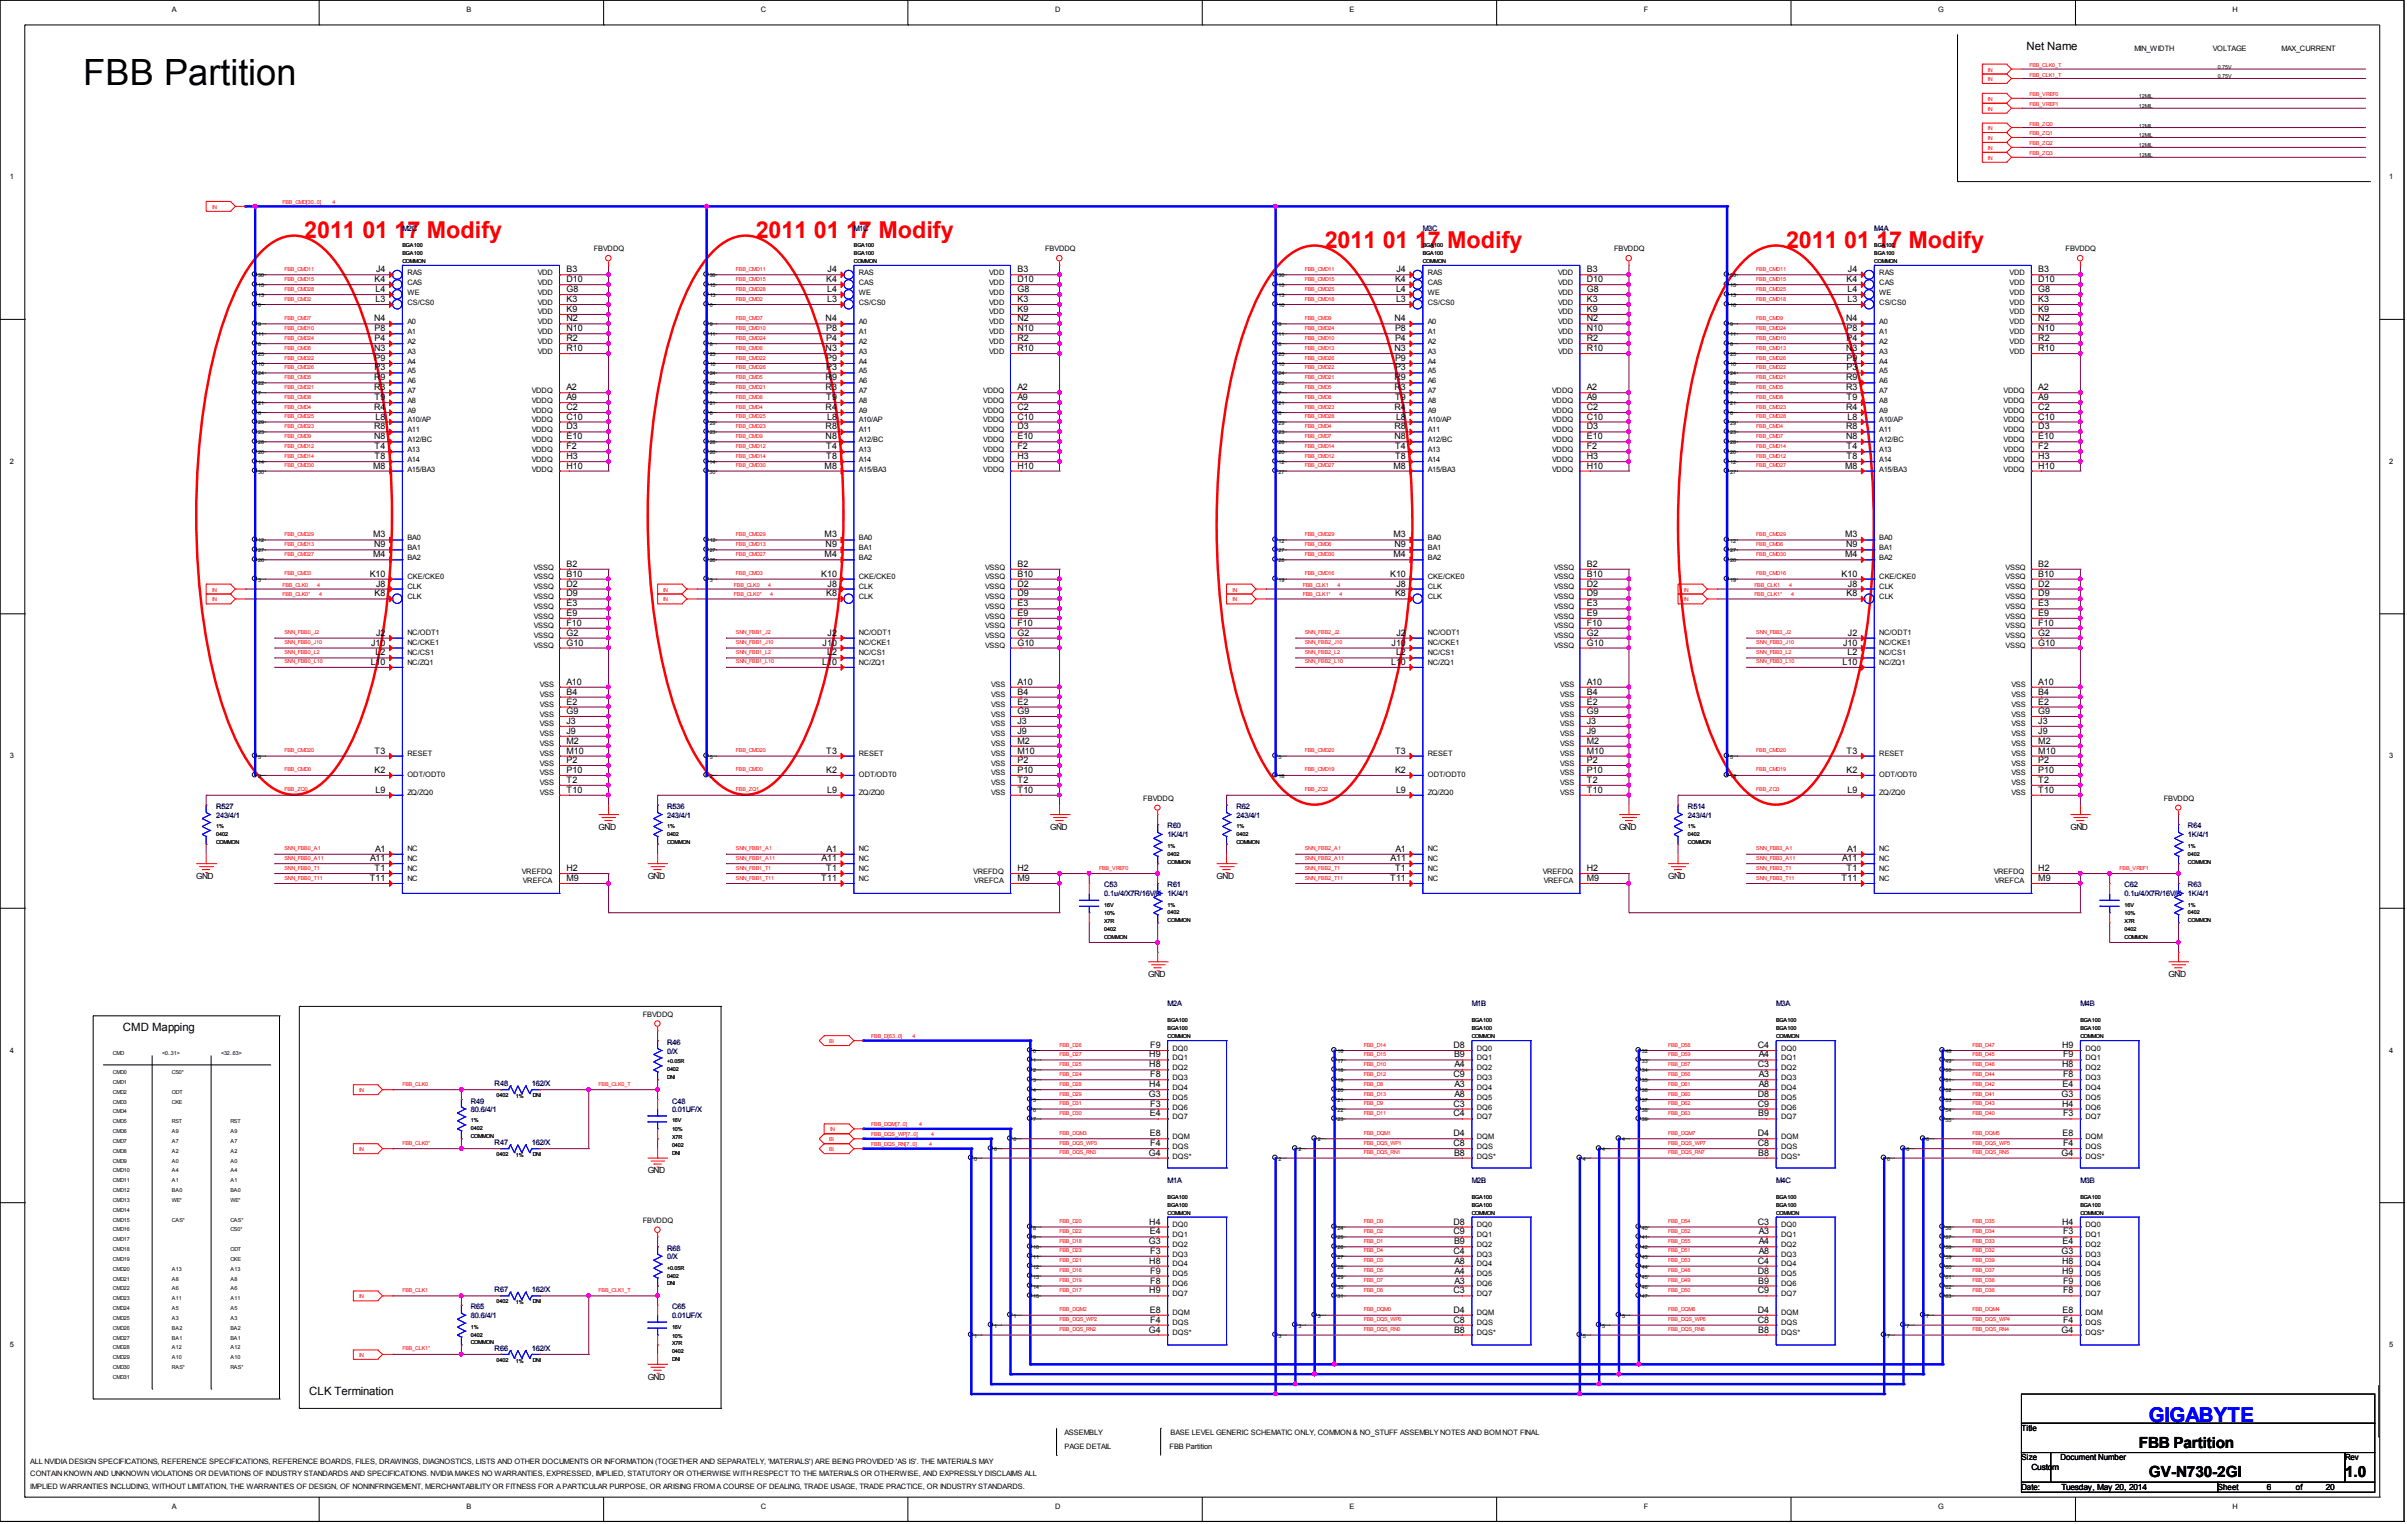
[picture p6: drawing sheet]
<svg xmlns="http://www.w3.org/2000/svg" width="273mm" height="173mm" viewBox="0 0 273 173" stroke-linecap="round" stroke-linejoin="round" font-family="sans-serif">
<defs><g id="words">
<text font-size="4.1" x="9.4" y="9.6">FBB Partition</text>
<g font-size="2.6" fill="#f00">
<text x="34.5" y="27">2011 01 17 Modify</text>
<text x="85.7" y="27">2011 01 17 Modify</text>
<text x="150.2" y="28.1">2011 01 17 Modify</text>
<text x="202.6" y="28.1">2011 01 17 Modify</text>
</g>
<text font-size="2.3" fill="#00f" x="243.7" y="161.3">GIGABYTE</text>
<g font-size="1.7">
<text x="242.6" y="164.2">FBB Partition</text>
<text x="243.7" y="167.5">GV-­N730-­2GI</text>
<text x="266" y="167.5">1.0</text>
</g>
<g font-size="1.3">
<text x="229.8" y="5.6">Net Name</text>
<text x="13.9" y="116.9">CMD Mapping</text>
<text x="35.1" y="158.1">CLK Termination</text>
</g>
<g font-size="1">
<text x="42.5" y="32">K4</text>
<text x="42.6" y="34.3">L3</text>
<text x="42.6" y="33.1">L4</text>
<text x="42.7" y="30.9">J4</text>
<text x="64.2" y="35.4">K9</text>
<text x="64.2" y="34.3">K3</text>
<text x="64.2" y="33.1">G8</text>
<text x="64.2" y="32">D10</text>
<text x="64.2" y="30.9">B3</text>
<text x="93.7" y="32">K4</text>
<text x="93.8" y="34.3">L3</text>
<text x="93.8" y="33.1">L4</text>
<text x="93.9" y="30.9">J4</text>
<text x="115.4" y="35.4">K9</text>
<text x="115.4" y="34.3">K3</text>
<text x="115.4" y="33.1">G8</text>
<text x="115.4" y="32">D10</text>
<text x="115.4" y="30.9">B3</text>
<text x="158.2" y="32">K4</text>
<text x="158.3" y="34.3">L3</text>
<text x="158.3" y="33.1">L4</text>
<text x="158.4" y="30.9">J4</text>
<text x="180" y="35.4">K9</text>
<text x="180" y="34.3">K3</text>
<text x="180" y="33.1">G8</text>
<text x="180" y="32">D10</text>
<text x="180" y="30.9">B3</text>
<text x="209.4" y="32">K4</text>
<text x="209.6" y="34.3">L3</text>
<text x="209.6" y="33.1">L4</text>
<text x="209.6" y="30.9">J4</text>
<text x="231.2" y="35.4">K9</text>
<text x="231.2" y="34.3">K3</text>
<text x="231.2" y="33.1">G8</text>
<text x="231.2" y="32">D10</text>
<text x="231.2" y="30.9">B3</text>
<text x="42.4" y="39.8">N3</text>
<text x="42.4" y="36.4">N4</text>
<text x="42.5" y="40.9">P9</text>
<text x="42.5" y="38.7">P4</text>
<text x="42.5" y="37.6">P8</text>
<text x="64.2" y="39.8">R10</text>
<text x="64.2" y="38.7">R2</text>
<text x="64.2" y="37.6">N10</text>
<text x="64.2" y="36.4">N2</text>
<text x="93.6" y="39.8">N3</text>
<text x="93.6" y="36.4">N4</text>
<text x="93.7" y="40.9">P9</text>
<text x="93.7" y="38.7">P4</text>
<text x="93.7" y="37.6">P8</text>
<text x="115.4" y="39.8">R10</text>
<text x="115.4" y="38.7">R2</text>
<text x="115.4" y="37.6">N10</text>
<text x="115.4" y="36.4">N2</text>
<text x="158.2" y="39.8">N3</text>
<text x="158.2" y="36.4">N4</text>
<text x="158.2" y="40.9">P9</text>
<text x="158.2" y="38.7">P4</text>
<text x="158.2" y="37.6">P8</text>
<text x="180" y="39.8">R10</text>
<text x="180" y="38.7">R2</text>
<text x="180" y="37.6">N10</text>
<text x="180" y="36.4">N2</text>
<text x="209.4" y="39.8">N3</text>
<text x="209.4" y="36.4">N4</text>
<text x="209.4" y="40.9">P9</text>
<text x="209.4" y="38.7">P4</text>
<text x="209.4" y="37.6">P8</text>
<text x="231.2" y="39.8">R10</text>
<text x="231.2" y="38.7">R2</text>
<text x="231.2" y="37.6">N10</text>
<text x="231.2" y="36.4">N2</text>
<text x="42.4" y="46.5">R4</text>
<text x="42.4" y="44.3">R3</text>
<text x="42.4" y="43.1">R9</text>
<text x="42.5" y="45.4">T9</text>
<text x="42.5" y="42">P3</text>
<text x="42.6" y="47.6">L8</text>
<text x="64.2" y="47.6">C10</text>
<text x="64.2" y="46.5">C2</text>
<text x="64.2" y="45.4">A9</text>
<text x="64.2" y="44.3">A2</text>
<text x="93.6" y="46.5">R4</text>
<text x="93.6" y="44.3">R3</text>
<text x="93.6" y="43.1">R9</text>
<text x="93.7" y="45.4">T9</text>
<text x="93.7" y="42">P3</text>
<text x="93.8" y="47.6">L8</text>
<text x="115.4" y="47.6">C10</text>
<text x="115.4" y="46.5">C2</text>
<text x="115.4" y="45.4">A9</text>
<text x="115.4" y="44.3">A2</text>
<text x="158.2" y="46.5">R4</text>
<text x="158.2" y="44.3">R3</text>
<text x="158.2" y="43.1">R9</text>
<text x="158.2" y="45.4">T9</text>
<text x="158.2" y="42">P3</text>
<text x="158.3" y="47.6">L8</text>
<text x="180" y="47.6">C10</text>
<text x="180" y="46.5">C2</text>
<text x="180" y="45.4">A9</text>
<text x="180" y="44.3">A2</text>
<text x="209.4" y="46.5">R4</text>
<text x="209.4" y="44.3">R3</text>
<text x="209.4" y="43.1">R9</text>
<text x="209.4" y="45.4">T9</text>
<text x="209.4" y="42">P3</text>
<text x="209.6" y="47.6">L8</text>
<text x="231.2" y="47.6">C10</text>
<text x="231.2" y="46.5">C2</text>
<text x="231.2" y="45.4">A9</text>
<text x="231.2" y="44.3">A2</text>
<text x="42.3" y="53.1">M8</text>
<text x="42.4" y="49.8">N8</text>
<text x="42.4" y="48.7">R8</text>
<text x="42.5" y="52.1">T8</text>
<text x="42.5" y="50.9">T4</text>
<text x="64.2" y="53.1">H10</text>
<text x="64.2" y="52.1">H3</text>
<text x="64.2" y="50.9">F2</text>
<text x="64.2" y="49.8">E10</text>
<text x="64.2" y="48.7">D3</text>
<text x="93.5" y="53.1">M8</text>
<text x="93.6" y="49.8">N8</text>
<text x="93.6" y="48.7">R8</text>
<text x="93.7" y="52.1">T8</text>
<text x="93.7" y="50.9">T4</text>
<text x="115.4" y="53.1">H10</text>
<text x="115.4" y="52.1">H3</text>
<text x="115.4" y="50.9">F2</text>
<text x="115.4" y="49.8">E10</text>
<text x="115.4" y="48.7">D3</text>
<text x="158.1" y="53.1">M8</text>
<text x="158.2" y="49.8">N8</text>
<text x="158.2" y="48.7">R8</text>
<text x="158.2" y="52.1">T8</text>
<text x="158.2" y="50.9">T4</text>
<text x="180" y="53.1">H10</text>
<text x="180" y="52.1">H3</text>
<text x="180" y="50.9">F2</text>
<text x="180" y="49.8">E10</text>
<text x="180" y="48.7">D3</text>
<text x="209.3" y="53.1">M8</text>
<text x="209.4" y="49.8">N8</text>
<text x="209.4" y="48.7">R8</text>
<text x="209.4" y="52.1">T8</text>
<text x="209.4" y="50.9">T4</text>
<text x="231.2" y="53.1">H10</text>
<text x="231.2" y="52.1">H3</text>
<text x="231.2" y="50.9">F2</text>
<text x="231.2" y="49.8">E10</text>
<text x="231.2" y="48.7">D3</text>
<text x="41.9" y="65.4">K10</text>
<text x="42.3" y="63.2">M4</text>
<text x="42.3" y="61">M3</text>
<text x="42.4" y="62.1">N9</text>
<text x="64.2" y="65.4">B10</text>
<text x="64.2" y="64.3">B2</text>
<text x="93.1" y="65.4">K10</text>
<text x="93.5" y="63.2">M4</text>
<text x="93.5" y="61">M3</text>
<text x="93.6" y="62.1">N9</text>
<text x="115.4" y="65.4">B10</text>
<text x="115.4" y="64.3">B2</text>
<text x="157.7" y="65.4">K10</text>
<text x="158.1" y="63.2">M4</text>
<text x="158.1" y="61">M3</text>
<text x="158.2" y="62.1">N9</text>
<text x="180" y="65.4">B10</text>
<text x="180" y="64.3">B2</text>
<text x="208.9" y="65.4">K10</text>
<text x="209.3" y="63.2">M4</text>
<text x="209.3" y="61">M3</text>
<text x="209.4" y="62.1">N9</text>
<text x="231.2" y="65.4">B10</text>
<text x="231.2" y="64.3">B2</text>
<text x="42.5" y="67.6">K8</text>
<text x="42.7" y="66.5">J8</text>
<text x="64.2" y="71">F10</text>
<text x="64.2" y="69.8">E9</text>
<text x="64.2" y="68.8">E3</text>
<text x="64.2" y="67.6">D9</text>
<text x="64.2" y="66.5">D2</text>
<text x="93.7" y="67.6">K8</text>
<text x="93.9" y="66.5">J8</text>
<text x="115.4" y="71">F10</text>
<text x="115.4" y="69.8">E9</text>
<text x="115.4" y="68.8">E3</text>
<text x="115.4" y="67.6">D9</text>
<text x="115.4" y="66.5">D2</text>
<text x="158.2" y="67.6">K8</text>
<text x="158.4" y="66.5">J8</text>
<text x="180" y="71">F10</text>
<text x="180" y="69.8">E9</text>
<text x="180" y="68.8">E3</text>
<text x="180" y="67.6">D9</text>
<text x="180" y="66.5">D2</text>
<text x="209.4" y="67.6">K8</text>
<text x="209.6" y="66.5">J8</text>
<text x="231.2" y="71">F10</text>
<text x="231.2" y="69.8">E9</text>
<text x="231.2" y="68.8">E3</text>
<text x="231.2" y="67.6">D9</text>
<text x="231.2" y="66.5">D2</text>
<text x="42" y="75.4">L10</text>
<text x="42.1" y="73.2">J10</text>
<text x="42.6" y="74.3">L2</text>
<text x="42.7" y="72.1">J2</text>
<text x="64.2" y="77.6">A10</text>
<text x="64.2" y="73.2">G10</text>
<text x="64.2" y="72.1">G2</text>
<text x="93.3" y="75.4">L10</text>
<text x="93.3" y="73.2">J10</text>
<text x="93.8" y="74.3">L2</text>
<text x="93.9" y="72.1">J2</text>
<text x="115.4" y="77.6">A10</text>
<text x="115.4" y="73.2">G10</text>
<text x="115.4" y="72.1">G2</text>
<text x="157.8" y="75.4">L10</text>
<text x="157.8" y="73.2">J10</text>
<text x="158.3" y="74.3">L2</text>
<text x="158.4" y="72.1">J2</text>
<text x="180" y="77.6">A10</text>
<text x="180" y="73.2">G10</text>
<text x="180" y="72.1">G2</text>
<text x="209" y="75.4">L10</text>
<text x="209" y="73.2">J10</text>
<text x="209.6" y="74.3">L2</text>
<text x="209.6" y="72.1">J2</text>
<text x="231.2" y="77.6">A10</text>
<text x="231.2" y="73.2">G10</text>
<text x="231.2" y="72.1">G2</text>
<text x="64.2" y="83.2">J9</text>
<text x="64.2" y="82.1">J3</text>
<text x="64.2" y="81">G9</text>
<text x="64.2" y="79.9">E2</text>
<text x="64.2" y="78.8">B4</text>
<text x="115.4" y="83.2">J9</text>
<text x="115.4" y="82.1">J3</text>
<text x="115.4" y="81">G9</text>
<text x="115.4" y="79.9">E2</text>
<text x="115.4" y="78.8">B4</text>
<text x="180" y="83.2">J9</text>
<text x="180" y="82.1">J3</text>
<text x="180" y="81">G9</text>
<text x="180" y="79.9">E2</text>
<text x="180" y="78.8">B4</text>
<text x="231.2" y="83.2">J9</text>
<text x="231.2" y="82.1">J3</text>
<text x="231.2" y="81">G9</text>
<text x="231.2" y="79.9">E2</text>
<text x="231.2" y="78.8">B4</text>
<text x="42.5" y="87.6">K2</text>
<text x="42.5" y="85.5">T3</text>
<text x="42.6" y="89.9">L9</text>
<text x="64.2" y="89.9">T10</text>
<text x="64.2" y="88.8">T2</text>
<text x="64.2" y="87.6">P10</text>
<text x="64.2" y="86.5">P2</text>
<text x="64.2" y="85.5">M10</text>
<text x="64.2" y="84.3">M2</text>
<text x="93.7" y="87.6">K2</text>
<text x="93.7" y="85.5">T3</text>
<text x="93.8" y="89.9">L9</text>
<text x="115.4" y="89.9">T10</text>
<text x="115.4" y="88.8">T2</text>
<text x="115.4" y="87.6">P10</text>
<text x="115.4" y="86.5">P2</text>
<text x="115.4" y="85.5">M10</text>
<text x="115.4" y="84.3">M2</text>
<text x="158.2" y="87.6">K2</text>
<text x="158.2" y="85.5">T3</text>
<text x="158.3" y="89.9">L9</text>
<text x="180" y="89.9">T10</text>
<text x="180" y="88.8">T2</text>
<text x="180" y="87.6">P10</text>
<text x="180" y="86.5">P2</text>
<text x="180" y="85.5">M10</text>
<text x="180" y="84.3">M2</text>
<text x="209.4" y="87.6">K2</text>
<text x="209.4" y="85.5">T3</text>
<text x="209.6" y="89.9">L9</text>
<text x="231.2" y="89.9">T10</text>
<text x="231.2" y="88.8">T2</text>
<text x="231.2" y="87.6">P10</text>
<text x="231.2" y="86.5">P2</text>
<text x="231.2" y="85.5">M10</text>
<text x="231.2" y="84.3">M2</text>
<text x="67.9" y="94.1">GND</text>
<text x="119.1" y="94.1">GND</text>
<text x="183.6" y="94.1">GND</text>
<text x="234.8" y="94.1">GND</text>
<text x="22.3" y="99.7">GND</text>
<text x="41.9" y="99.9">T11</text>
<text x="42" y="97.7">A11</text>
<text x="42.5" y="98.8">T1</text>
<text x="42.6" y="96.6">A1</text>
<text x="64.2" y="99.9">M9</text>
<text x="64.2" y="98.8">H2</text>
<text x="73.5" y="99.7">GND</text>
<text x="93.1" y="99.9">T11</text>
<text x="93.2" y="97.7">A11</text>
<text x="93.7" y="98.8">T1</text>
<text x="93.8" y="96.6">A1</text>
<text x="115.4" y="99.9">M9</text>
<text x="115.4" y="98.8">H2</text>
<text x="138" y="99.7">GND</text>
<text x="157.7" y="99.9">T11</text>
<text x="157.7" y="97.7">A11</text>
<text x="158.2" y="98.8">T1</text>
<text x="158.3" y="96.6">A1</text>
<text x="180" y="99.9">M9</text>
<text x="180" y="98.8">H2</text>
<text x="189.2" y="99.7">GND</text>
<text x="208.9" y="99.9">T11</text>
<text x="208.9" y="97.7">A11</text>
<text x="209.4" y="98.8">T1</text>
<text x="209.5" y="96.6">A1</text>
<text x="231.2" y="99.9">M9</text>
<text x="231.2" y="98.8">H2</text>
<text x="130.2" y="110.8">GND</text>
<text x="246" y="110.8">GND</text>
<text x="130.4" y="119.9">H9</text>
<text x="130.5" y="118.8">F9</text>
<text x="164.9" y="118.8">D8</text>
<text x="164.9" y="119.9">B9</text>
<text x="199.4" y="118.8">C4</text>
<text x="199.5" y="119.9">A4</text>
<text x="233.9" y="118.8">H9</text>
<text x="234" y="119.9">F9</text>
<text x="130.3" y="124.4">G3</text>
<text x="130.4" y="123.3">H4</text>
<text x="130.4" y="121">H8</text>
<text x="130.5" y="125.5">F3</text>
<text x="130.5" y="122.2">F8</text>
<text x="164.9" y="125.5">C3</text>
<text x="164.9" y="122.2">C9</text>
<text x="165" y="124.4">A8</text>
<text x="165" y="123.3">A3</text>
<text x="165" y="121">A4</text>
<text x="199.4" y="125.5">C9</text>
<text x="199.4" y="124.4">D8</text>
<text x="199.4" y="121">C3</text>
<text x="199.5" y="123.3">A8</text>
<text x="199.5" y="122.2">A3</text>
<text x="233.8" y="124.4">G3</text>
<text x="233.9" y="125.5">H4</text>
<text x="233.9" y="121">H8</text>
<text x="233.9" y="123.3">E4</text>
<text x="234" y="122.2">F8</text>
<text x="130.3" y="131">G4</text>
<text x="130.4" y="128.9">E8</text>
<text x="130.4" y="126.6">E4</text>
<text x="130.5" y="130">F4</text>
<text x="164.9" y="130">C8</text>
<text x="164.9" y="128.9">D4</text>
<text x="164.9" y="126.6">C4</text>
<text x="164.9" y="131">B8</text>
<text x="199.4" y="130">C8</text>
<text x="199.4" y="128.9">D4</text>
<text x="199.4" y="131">B8</text>
<text x="199.4" y="126.6">B9</text>
<text x="233.8" y="131">G4</text>
<text x="233.9" y="128.9">E8</text>
<text x="234" y="130">F4</text>
<text x="234" y="126.6">F3</text>
<text x="73.5" y="133.1">GND</text>
<text x="130.3" y="141.1">G3</text>
<text x="130.4" y="143.3">H8</text>
<text x="130.4" y="138.9">H4</text>
<text x="130.4" y="140">E4</text>
<text x="130.5" y="142.2">F3</text>
<text x="164.9" y="142.2">C4</text>
<text x="164.9" y="140">C9</text>
<text x="164.9" y="138.9">D8</text>
<text x="164.9" y="141.1">B9</text>
<text x="165" y="143.3">A8</text>
<text x="199.4" y="143.3">C4</text>
<text x="199.4" y="138.9">C3</text>
<text x="199.5" y="142.2">A8</text>
<text x="199.5" y="141.1">A4</text>
<text x="199.5" y="140">A3</text>
<text x="233.8" y="142.2">G3</text>
<text x="233.9" y="143.3">H8</text>
<text x="233.9" y="138.9">H4</text>
<text x="233.9" y="141.1">E4</text>
<text x="234" y="140">F3</text>
<text x="130.4" y="146.7">H9</text>
<text x="130.4" y="148.9">E8</text>
<text x="130.5" y="150">F4</text>
<text x="130.5" y="145.5">F8</text>
<text x="130.5" y="144.4">F9</text>
<text x="164.9" y="150">C8</text>
<text x="164.9" y="148.9">D4</text>
<text x="164.9" y="146.7">C3</text>
<text x="165" y="145.5">A3</text>
<text x="165" y="144.4">A4</text>
<text x="199.4" y="150">C8</text>
<text x="199.4" y="148.9">D4</text>
<text x="199.4" y="146.7">C9</text>
<text x="199.4" y="144.4">D8</text>
<text x="199.4" y="145.5">B9</text>
<text x="233.9" y="144.4">H9</text>
<text x="233.9" y="148.9">E8</text>
<text x="234" y="150">F4</text>
<text x="234" y="146.7">F8</text>
<text x="234" y="145.5">F9</text>
<text x="130.3" y="151.1">G4</text>
<text x="164.9" y="151.1">B8</text>
<text x="199.4" y="151.1">B8</text>
<text x="233.8" y="151.1">G4</text>
<text x="73.5" y="156.5">GND</text>
<text x="229.3" y="162.2">Title</text>
<text x="229.3" y="165.6">Size</text>
<text x="230.4" y="166.7">Custom</text>
<text x="233.7" y="165.6">Document Number</text>
<text x="266" y="165.6">Rev</text>
<text x="229.3" y="168.9">Date:</text>
<text x="233.8" y="168.9">Tuesday, May 20, 2014</text>
<text x="251.5" y="168.9">Sheet</text>
<text x="257.1" y="168.9">6</text>
<text x="260.4" y="168.9">of</text>
<text x="263.8" y="168.9">20</text>
</g>
<g font-size=".8">
<text x="19.5" y="1.4">A</text>
<text x="52.9" y="1.4">B</text>
<text x="86.3" y="1.4">C</text>
<text x="119.7" y="1.4">D</text>
<text x="153.1" y="1.4">E</text>
<text x="186.4" y="1.4">F</text>
<text x="219.8" y="1.4">G</text>
<text x="242.1" y="5.8">MIN_WIDTH</text>
<text x="251" y="5.8">VOLTAGE</text>
<text x="253.2" y="1.4">H</text>
<text x="258.8" y="5.8">MAX_CURRENT</text>
<text x="1.1" y="20.3">1</text>
<text x="271" y="20.3">1</text>
<text x="67.3" y="28.5">FBVDDQ</text>
<text x="118.5" y="28.5">FBVDDQ</text>
<text x="183.1" y="28.5">FBVDDQ</text>
<text x="234.3" y="28.5">FBVDDQ</text>
<text x="46.2" y="34.5">CS/CS0</text>
<text x="46.2" y="33.4">WE</text>
<text x="46.2" y="32.3">CAS</text>
<text x="46.2" y="31.2">RAS</text>
<text x="61" y="35.7">VDD</text>
<text x="61" y="34.5">VDD</text>
<text x="61" y="33.4">VDD</text>
<text x="61" y="32.3">VDD</text>
<text x="61" y="31.2">VDD</text>
<text x="97.4" y="34.5">CS/CS0</text>
<text x="97.4" y="33.4">WE</text>
<text x="97.4" y="32.3">CAS</text>
<text x="97.4" y="31.2">RAS</text>
<text x="112.2" y="35.7">VDD</text>
<text x="112.2" y="34.5">VDD</text>
<text x="112.2" y="33.4">VDD</text>
<text x="112.2" y="32.3">VDD</text>
<text x="112.2" y="31.2">VDD</text>
<text x="161.9" y="34.5">CS/CS0</text>
<text x="161.9" y="33.4">WE</text>
<text x="161.9" y="32.3">CAS</text>
<text x="161.9" y="31.2">RAS</text>
<text x="176.7" y="35.7">VDD</text>
<text x="176.7" y="34.5">VDD</text>
<text x="176.7" y="33.4">VDD</text>
<text x="176.7" y="32.3">VDD</text>
<text x="176.7" y="31.2">VDD</text>
<text x="213.1" y="34.5">CS/CS0</text>
<text x="213.1" y="33.4">WE</text>
<text x="213.1" y="32.3">CAS</text>
<text x="213.1" y="31.2">RAS</text>
<text x="227.9" y="35.7">VDD</text>
<text x="227.9" y="34.5">VDD</text>
<text x="227.9" y="33.4">VDD</text>
<text x="227.9" y="32.3">VDD</text>
<text x="227.9" y="31.2">VDD</text>
<text x="46.2" y="41.2">A4</text>
<text x="46.2" y="40.1">A3</text>
<text x="46.2" y="39">A2</text>
<text x="46.2" y="37.8">A1</text>
<text x="46.2" y="36.8">A0</text>
<text x="61" y="40.1">VDD</text>
<text x="61" y="39">VDD</text>
<text x="61" y="37.8">VDD</text>
<text x="61" y="36.8">VDD</text>
<text x="97.4" y="41.2">A4</text>
<text x="97.4" y="40.1">A3</text>
<text x="97.4" y="39">A2</text>
<text x="97.4" y="37.8">A1</text>
<text x="97.4" y="36.8">A0</text>
<text x="112.2" y="40.1">VDD</text>
<text x="112.2" y="39">VDD</text>
<text x="112.2" y="37.8">VDD</text>
<text x="112.2" y="36.8">VDD</text>
<text x="161.9" y="41.2">A4</text>
<text x="161.9" y="40.1">A3</text>
<text x="161.9" y="39">A2</text>
<text x="161.9" y="37.8">A1</text>
<text x="161.9" y="36.8">A0</text>
<text x="176.7" y="40.1">VDD</text>
<text x="176.7" y="39">VDD</text>
<text x="176.7" y="37.8">VDD</text>
<text x="176.7" y="36.8">VDD</text>
<text x="213.1" y="41.2">A4</text>
<text x="213.1" y="40.1">A3</text>
<text x="213.1" y="39">A2</text>
<text x="213.1" y="37.8">A1</text>
<text x="213.1" y="36.8">A0</text>
<text x="227.9" y="40.1">VDD</text>
<text x="227.9" y="39">VDD</text>
<text x="227.9" y="37.8">VDD</text>
<text x="227.9" y="36.8">VDD</text>
<text x="46.2" y="47.9">A10/AP</text>
<text x="46.2" y="46.8">A9</text>
<text x="46.2" y="45.7">A8</text>
<text x="46.2" y="44.5">A7</text>
<text x="46.2" y="43.4">A6</text>
<text x="46.2" y="42.3">A5</text>
<text x="60.3" y="47.9">VDDQ</text>
<text x="60.3" y="46.8">VDDQ</text>
<text x="60.3" y="45.7">VDDQ</text>
<text x="60.3" y="44.5">VDDQ</text>
<text x="97.4" y="47.9">A10/AP</text>
<text x="97.4" y="46.8">A9</text>
<text x="97.4" y="45.7">A8</text>
<text x="97.4" y="44.5">A7</text>
<text x="97.4" y="43.4">A6</text>
<text x="97.4" y="42.3">A5</text>
<text x="111.5" y="47.9">VDDQ</text>
<text x="111.5" y="46.8">VDDQ</text>
<text x="111.5" y="45.7">VDDQ</text>
<text x="111.5" y="44.5">VDDQ</text>
<text x="161.9" y="47.9">A10/AP</text>
<text x="161.9" y="46.8">A9</text>
<text x="161.9" y="45.7">A8</text>
<text x="161.9" y="44.5">A7</text>
<text x="161.9" y="43.4">A6</text>
<text x="161.9" y="42.3">A5</text>
<text x="176" y="47.9">VDDQ</text>
<text x="176" y="46.8">VDDQ</text>
<text x="176" y="45.7">VDDQ</text>
<text x="176" y="44.5">VDDQ</text>
<text x="213.1" y="47.9">A10/AP</text>
<text x="213.1" y="46.8">A9</text>
<text x="213.1" y="45.7">A8</text>
<text x="213.1" y="44.5">A7</text>
<text x="213.1" y="43.4">A6</text>
<text x="213.1" y="42.3">A5</text>
<text x="227.3" y="47.9">VDDQ</text>
<text x="227.3" y="46.8">VDDQ</text>
<text x="227.3" y="45.7">VDDQ</text>
<text x="227.3" y="44.5">VDDQ</text>
<text x="1.1" y="52.6">2</text>
<text x="46.2" y="53.5">A15/BA3</text>
<text x="46.2" y="52.4">A14</text>
<text x="46.2" y="51.2">A13</text>
<text x="46.2" y="50.1">A12/BC</text>
<text x="46.2" y="49">A11</text>
<text x="60.3" y="53.5">VDDQ</text>
<text x="60.3" y="52.4">VDDQ</text>
<text x="60.3" y="51.2">VDDQ</text>
<text x="60.3" y="50.1">VDDQ</text>
<text x="60.3" y="49">VDDQ</text>
<text x="97.4" y="53.5">A15/BA3</text>
<text x="97.4" y="52.4">A14</text>
<text x="97.4" y="51.2">A13</text>
<text x="97.4" y="50.1">A12/BC</text>
<text x="97.4" y="49">A11</text>
<text x="111.5" y="53.5">VDDQ</text>
<text x="111.5" y="52.4">VDDQ</text>
<text x="111.5" y="51.2">VDDQ</text>
<text x="111.5" y="50.1">VDDQ</text>
<text x="111.5" y="49">VDDQ</text>
<text x="161.9" y="53.5">A15/BA3</text>
<text x="161.9" y="52.4">A14</text>
<text x="161.9" y="51.2">A13</text>
<text x="161.9" y="50.1">A12/BC</text>
<text x="161.9" y="49">A11</text>
<text x="176" y="53.5">VDDQ</text>
<text x="176" y="52.4">VDDQ</text>
<text x="176" y="51.2">VDDQ</text>
<text x="176" y="50.1">VDDQ</text>
<text x="176" y="49">VDDQ</text>
<text x="213.1" y="53.5">A15/BA3</text>
<text x="213.1" y="52.4">A14</text>
<text x="213.1" y="51.2">A13</text>
<text x="213.1" y="50.1">A12/BC</text>
<text x="213.1" y="49">A11</text>
<text x="227.3" y="53.5">VDDQ</text>
<text x="227.3" y="52.4">VDDQ</text>
<text x="227.3" y="51.2">VDDQ</text>
<text x="227.3" y="50.1">VDDQ</text>
<text x="227.3" y="49">VDDQ</text>
<text x="271" y="52.6">2</text>
<text x="46.2" y="65.7">CKE/CKE0</text>
<text x="46.2" y="63.5">BA2</text>
<text x="46.2" y="62.4">BA1</text>
<text x="46.2" y="61.2">BA0</text>
<text x="60.5" y="65.7">VSSQ</text>
<text x="60.5" y="64.6">VSSQ</text>
<text x="97.4" y="65.7">CKE/CKE0</text>
<text x="97.4" y="63.5">BA2</text>
<text x="97.4" y="62.4">BA1</text>
<text x="97.4" y="61.2">BA0</text>
<text x="111.7" y="65.7">VSSQ</text>
<text x="111.7" y="64.6">VSSQ</text>
<text x="161.9" y="65.7">CKE/CKE0</text>
<text x="161.9" y="63.5">BA2</text>
<text x="161.9" y="62.4">BA1</text>
<text x="161.9" y="61.2">BA0</text>
<text x="176.3" y="65.7">VSSQ</text>
<text x="176.3" y="64.6">VSSQ</text>
<text x="213.1" y="65.7">CKE/CKE0</text>
<text x="213.1" y="63.5">BA2</text>
<text x="213.1" y="62.4">BA1</text>
<text x="213.1" y="61.2">BA0</text>
<text x="227.5" y="65.7">VSSQ</text>
<text x="227.5" y="64.6">VSSQ</text>
<text x="46.2" y="67.9">CLK</text>
<text x="46.2" y="66.8">CLK</text>
<text x="60.5" y="71.2">VSSQ</text>
<text x="60.5" y="70.2">VSSQ</text>
<text x="60.5" y="69">VSSQ</text>
<text x="60.5" y="67.9">VSSQ</text>
<text x="60.5" y="66.8">VSSQ</text>
<text x="97.4" y="67.9">CLK</text>
<text x="97.4" y="66.8">CLK</text>
<text x="111.7" y="71.2">VSSQ</text>
<text x="111.7" y="70.2">VSSQ</text>
<text x="111.7" y="69">VSSQ</text>
<text x="111.7" y="67.9">VSSQ</text>
<text x="111.7" y="66.8">VSSQ</text>
<text x="161.9" y="67.9">CLK</text>
<text x="161.9" y="66.8">CLK</text>
<text x="176.3" y="71.2">VSSQ</text>
<text x="176.3" y="70.2">VSSQ</text>
<text x="176.3" y="69">VSSQ</text>
<text x="176.3" y="67.9">VSSQ</text>
<text x="176.3" y="66.8">VSSQ</text>
<text x="213.1" y="67.9">CLK</text>
<text x="213.1" y="66.8">CLK</text>
<text x="227.5" y="71.2">VSSQ</text>
<text x="227.5" y="70.2">VSSQ</text>
<text x="227.5" y="69">VSSQ</text>
<text x="227.5" y="67.9">VSSQ</text>
<text x="227.5" y="66.8">VSSQ</text>
<text x="46.2" y="75.4">NC/ZQ1</text>
<text x="46.2" y="74.3">NC/CS1</text>
<text x="46.2" y="73.1">NC/CKE1</text>
<text x="46.2" y="72">NC/ODT1</text>
<text x="60.5" y="73.5">VSSQ</text>
<text x="60.5" y="72.4">VSSQ</text>
<text x="61.2" y="77.9">VSS</text>
<text x="97.4" y="75.4">NC/ZQ1</text>
<text x="97.4" y="74.3">NC/CS1</text>
<text x="97.4" y="73.1">NC/CKE1</text>
<text x="97.4" y="72">NC/ODT1</text>
<text x="111.7" y="73.5">VSSQ</text>
<text x="111.7" y="72.4">VSSQ</text>
<text x="112.4" y="77.9">VSS</text>
<text x="161.9" y="75.4">NC/ZQ1</text>
<text x="161.9" y="74.3">NC/CS1</text>
<text x="161.9" y="73.1">NC/CKE1</text>
<text x="161.9" y="72">NC/ODT1</text>
<text x="176.3" y="73.5">VSSQ</text>
<text x="176.3" y="72.4">VSSQ</text>
<text x="176.9" y="77.9">VSS</text>
<text x="213.1" y="75.4">NC/ZQ1</text>
<text x="213.1" y="74.3">NC/CS1</text>
<text x="213.1" y="73.1">NC/CKE1</text>
<text x="213.1" y="72">NC/ODT1</text>
<text x="227.5" y="73.5">VSSQ</text>
<text x="227.5" y="72.4">VSSQ</text>
<text x="228.2" y="77.9">VSS</text>
<text x="61.2" y="83.5">VSS</text>
<text x="61.2" y="82.4">VSS</text>
<text x="61.2" y="81.3">VSS</text>
<text x="61.2" y="80.2">VSS</text>
<text x="61.2" y="79">VSS</text>
<text x="112.4" y="83.5">VSS</text>
<text x="112.4" y="82.4">VSS</text>
<text x="112.4" y="81.3">VSS</text>
<text x="112.4" y="80.2">VSS</text>
<text x="112.4" y="79">VSS</text>
<text x="176.9" y="83.5">VSS</text>
<text x="176.9" y="82.4">VSS</text>
<text x="176.9" y="81.3">VSS</text>
<text x="176.9" y="80.2">VSS</text>
<text x="176.9" y="79">VSS</text>
<text x="228.2" y="83.5">VSS</text>
<text x="228.2" y="82.4">VSS</text>
<text x="228.2" y="81.3">VSS</text>
<text x="228.2" y="80.2">VSS</text>
<text x="228.2" y="79">VSS</text>
<text x="1.1" y="86">3</text>
<text x="46.2" y="88.2">ODT/ODT0</text>
<text x="46.2" y="85.7">RESET</text>
<text x="61.2" y="89.1">VSS</text>
<text x="61.2" y="87.9">VSS</text>
<text x="61.2" y="86.9">VSS</text>
<text x="61.2" y="85.7">VSS</text>
<text x="61.2" y="84.6">VSS</text>
<text x="97.4" y="88.2">ODT/ODT0</text>
<text x="97.4" y="85.7">RESET</text>
<text x="112.4" y="89.1">VSS</text>
<text x="112.4" y="87.9">VSS</text>
<text x="112.4" y="86.9">VSS</text>
<text x="112.4" y="85.7">VSS</text>
<text x="112.4" y="84.6">VSS</text>
<text x="161.9" y="88.2">ODT/ODT0</text>
<text x="161.9" y="85.7">RESET</text>
<text x="176.9" y="89.1">VSS</text>
<text x="176.9" y="87.9">VSS</text>
<text x="176.9" y="86.9">VSS</text>
<text x="176.9" y="85.7">VSS</text>
<text x="176.9" y="84.6">VSS</text>
<text x="213.1" y="88.2">ODT/ODT0</text>
<text x="213.1" y="85.7">RESET</text>
<text x="228.2" y="89.1">VSS</text>
<text x="228.2" y="87.9">VSS</text>
<text x="228.2" y="86.9">VSS</text>
<text x="228.2" y="85.7">VSS</text>
<text x="228.2" y="84.6">VSS</text>
<text x="271" y="86">3</text>
<text x="46.2" y="90.2">ZQ/ZQ0</text>
<text x="61.2" y="90.2">VSS</text>
<text x="97.4" y="90.2">ZQ/ZQ0</text>
<text x="112.4" y="90.2">VSS</text>
<text x="129.7" y="90.9">FBVDDQ</text>
<text x="161.9" y="90.2">ZQ/ZQ0</text>
<text x="176.9" y="90.2">VSS</text>
<text x="213.1" y="90.2">ZQ/ZQ0</text>
<text x="228.2" y="90.2">VSS</text>
<text x="245.4" y="90.9">FBVDDQ</text>
<text x="46.2" y="99.8">NC</text>
<text x="46.2" y="98.7">NC</text>
<text x="46.2" y="97.7">NC</text>
<text x="46.2" y="96.5">NC</text>
<text x="59.2" y="99.1">VREFDQ</text>
<text x="59.3" y="100.2">VREFCA</text>
<text x="97.4" y="99.8">NC</text>
<text x="97.4" y="98.7">NC</text>
<text x="97.4" y="97.7">NC</text>
<text x="97.4" y="96.5">NC</text>
<text x="110.4" y="99.1">VREFDQ</text>
<text x="110.5" y="100.2">VREFCA</text>
<text x="161.9" y="99.8">NC</text>
<text x="161.9" y="98.7">NC</text>
<text x="161.9" y="97.7">NC</text>
<text x="161.9" y="96.5">NC</text>
<text x="175" y="99.1">VREFDQ</text>
<text x="175.1" y="100.2">VREFCA</text>
<text x="213.1" y="99.8">NC</text>
<text x="213.1" y="98.7">NC</text>
<text x="213.1" y="97.7">NC</text>
<text x="213.1" y="96.5">NC</text>
<text x="226.1" y="99.1">VREFDQ</text>
<text x="226.2" y="100.2">VREFCA</text>
<text x="1.1" y="119.4">4</text>
<text x="72.9" y="115.3">FBVDDQ</text>
<text x="133" y="119.1">DQ0</text>
<text x="167.5" y="119.1">DQ0</text>
<text x="202" y="119.1">DQ0</text>
<text x="236.5" y="119.1">DQ0</text>
<text x="271" y="119.4">4</text>
<text x="133" y="125.8">DQ6</text>
<text x="133" y="124.7">DQ5</text>
<text x="133" y="123.6">DQ4</text>
<text x="133" y="122.4">DQ3</text>
<text x="133" y="121.3">DQ2</text>
<text x="133" y="120.3">DQ1</text>
<text x="167.5" y="125.8">DQ6</text>
<text x="167.5" y="124.7">DQ5</text>
<text x="167.5" y="123.6">DQ4</text>
<text x="167.5" y="122.4">DQ3</text>
<text x="167.5" y="121.3">DQ2</text>
<text x="167.5" y="120.3">DQ1</text>
<text x="202" y="125.8">DQ6</text>
<text x="202" y="124.7">DQ5</text>
<text x="202" y="123.6">DQ4</text>
<text x="202" y="122.4">DQ3</text>
<text x="202" y="121.3">DQ2</text>
<text x="202" y="120.3">DQ1</text>
<text x="236.5" y="125.8">DQ6</text>
<text x="236.5" y="124.7">DQ5</text>
<text x="236.5" y="123.6">DQ4</text>
<text x="236.5" y="122.4">DQ3</text>
<text x="236.5" y="121.3">DQ2</text>
<text x="236.5" y="120.3">DQ1</text>
<text x="133" y="131.4">DQS*</text>
<text x="133" y="130.3">DQS</text>
<text x="133" y="129.1">DQM</text>
<text x="133" y="126.9">DQ7</text>
<text x="167.5" y="131.4">DQS*</text>
<text x="167.5" y="130.3">DQS</text>
<text x="167.5" y="129.1">DQM</text>
<text x="167.5" y="126.9">DQ7</text>
<text x="202" y="131.4">DQS*</text>
<text x="202" y="130.3">DQS</text>
<text x="202" y="129.1">DQM</text>
<text x="202" y="126.9">DQ7</text>
<text x="236.5" y="131.4">DQS*</text>
<text x="236.5" y="130.3">DQS</text>
<text x="236.5" y="129.1">DQM</text>
<text x="236.5" y="126.9">DQ7</text>
<text x="72.9" y="138.7">FBVDDQ</text>
<text x="133" y="143.6">DQ4</text>
<text x="133" y="142.5">DQ3</text>
<text x="133" y="141.4">DQ2</text>
<text x="133" y="140.3">DQ1</text>
<text x="133" y="139.1">DQ0</text>
<text x="167.5" y="143.6">DQ4</text>
<text x="167.5" y="142.5">DQ3</text>
<text x="167.5" y="141.4">DQ2</text>
<text x="167.5" y="140.3">DQ1</text>
<text x="167.5" y="139.1">DQ0</text>
<text x="202" y="143.6">DQ4</text>
<text x="202" y="142.5">DQ3</text>
<text x="202" y="141.4">DQ2</text>
<text x="202" y="140.3">DQ1</text>
<text x="202" y="139.1">DQ0</text>
<text x="236.5" y="143.6">DQ4</text>
<text x="236.5" y="142.5">DQ3</text>
<text x="236.5" y="141.4">DQ2</text>
<text x="236.5" y="140.3">DQ1</text>
<text x="236.5" y="139.1">DQ0</text>
<text x="133" y="149.1">DQM</text>
<text x="133" y="147">DQ7</text>
<text x="133" y="145.8">DQ6</text>
<text x="133" y="144.7">DQ5</text>
<text x="167.5" y="149.1">DQM</text>
<text x="167.5" y="147">DQ7</text>
<text x="167.5" y="145.8">DQ6</text>
<text x="167.5" y="144.7">DQ5</text>
<text x="202" y="149.1">DQM</text>
<text x="202" y="147">DQ7</text>
<text x="202" y="145.8">DQ6</text>
<text x="202" y="144.7">DQ5</text>
<text x="236.5" y="149.1">DQM</text>
<text x="236.5" y="147">DQ7</text>
<text x="236.5" y="145.8">DQ6</text>
<text x="236.5" y="144.7">DQ5</text>
<text x="1.1" y="152.7">5</text>
<text x="133" y="151.4">DQS*</text>
<text x="133" y="150.3">DQS</text>
<text x="167.5" y="151.4">DQS*</text>
<text x="167.5" y="150.3">DQS</text>
<text x="202" y="151.4">DQS*</text>
<text x="202" y="150.3">DQS</text>
<text x="236.5" y="151.4">DQS*</text>
<text x="236.5" y="150.3">DQS</text>
<text x="271" y="152.7">5</text>
<text x="3.4" y="167.4">CONTAIN KNOWN AND UNKNOWN VIOLATIONS OR DEVIATIONS OF INDUSTRY STANDARDS AND SPECIFICATIONS. NVIDIA MAKES NO WARRANTIES, EXPRESSED, IMPLIED, STATUTORY OR OTHERWISE WITH RESPECT TO THE MATERIALS OR OTHERWISE, AND EXPRESSLY DISCLAIMS ALL</text>
<text x="3.4" y="166.1">ALL NVIDIA DESIGN SPECIFICATIONS, REFERENCE SPECIFICATIONS, REFERENCE BOARDS, FILES, DRAWINGS, DIAGNOSTICS, LISTS AND OTHER DOCUMENTS OR INFORMATION (TOGETHER AND SEPARATELY, 'MATERIALS') ARE BEING PROVIDED 'AS IS'. THE MATERIALS MAY</text>
<text x="120.7" y="164.3">PAGE DETAIL</text>
<text x="120.7" y="162.7">ASSEMBLY</text>
<text x="132.7" y="164.3">FBB Partition</text>
<text x="132.8" y="162.7">BASE LEVEL GENERIC SCHEMATIC ONLY, COMMON &amp; NO_STUFF ASSEMBLY NOTES AND BOM NOT FINAL</text>
<text x="3.4" y="168.9">IMPLIED WARRANTIES INCLUDING, WITHOUT LIMITATION, THE WARRANTIES OF DESIGN, OF NONINFRINGEMENT, MERCHANTABILITY OR FITNESS FOR A PARTICULAR PURPOSE, OR ARISING FROM A COURSE OF DEALING, TRADE USAGE, TRADE PRACTICE, OR INDUSTRY STANDARDS.</text>
<text x="19.5" y="171.1">A</text>
<text x="52.9" y="171.1">B</text>
<text x="86.3" y="171.1">C</text>
<text x="119.7" y="171.1">D</text>
<text x="153.1" y="171.1">E</text>
<text x="186.4" y="171.1">F</text>
<text x="219.8" y="171.1">G</text>
<text x="253.2" y="171.1">H</text>
</g>
<g font-size=".8" fill="#000080">
<text x="45.6" y="26.2">M2C</text>
<text x="96.8" y="26.2">M1C</text>
<text x="161.4" y="26.2">M3C</text>
<text x="212.6" y="26.2">M4A</text>
<text x="24.5" y="91.8">R527</text>
<text x="24.5" y="92.7">243/4/1</text>
<text x="75.7" y="91.8">R536</text>
<text x="75.7" y="92.7">243/4/1</text>
<text x="132.4" y="93.9">R60</text>
<text x="132.4" y="95">1K/4/1</text>
<text x="140.2" y="91.8">R62</text>
<text x="140.2" y="92.7">243/4/1</text>
<text x="191.5" y="91.8">R514</text>
<text x="191.5" y="92.7">243/4/1</text>
<text x="248.2" y="93.9">R64</text>
<text x="248.2" y="95">1K/4/1</text>
<text x="125.2" y="100.6">C53</text>
<text x="125.2" y="101.6">0.1u/4/X7R/16V/K</text>
<text x="132.4" y="100.6">R61</text>
<text x="132.4" y="101.6">1K/4/1</text>
<text x="241" y="100.6">C62</text>
<text x="241" y="101.6">0.1u/4/X7R/16V/K</text>
<text x="248.2" y="100.6">R63</text>
<text x="248.2" y="101.6">1K/4/1</text>
<text x="75.7" y="118.5">R46</text>
<text x="75.7" y="119.5">0/X</text>
<text x="132.4" y="114.1">M2A</text>
<text x="166.9" y="114.1">M1B</text>
<text x="201.5" y="114.1">M3A</text>
<text x="236" y="114.1">M4B</text>
<text x="53.4" y="125.1">R49</text>
<text x="56.1" y="123.1">R48</text>
<text x="60.3" y="123.1">162/X</text>
<text x="76.2" y="125.1">C48</text>
<text x="53.4" y="126.1">80.6/4/1</text>
<text x="56.1" y="129.8">R47</text>
<text x="60.3" y="129.8">162/X</text>
<text x="76.2" y="126.1">0.01UF/X</text>
<text x="132.4" y="134.1">M1A</text>
<text x="166.9" y="134.1">M2B</text>
<text x="201.5" y="134.1">M4C</text>
<text x="236" y="134.1">M3B</text>
<text x="75.7" y="141.8">R68</text>
<text x="75.7" y="142.8">0/X</text>
<text x="53.4" y="148.5">R65</text>
<text x="53.4" y="149.5">80.6/4/1</text>
<text x="56.1" y="146.5">R67</text>
<text x="60.3" y="146.5">162/X</text>
<text x="76.2" y="148.5">C65</text>
<text x="76.2" y="149.5">0.01UF/X</text>
<text x="56.1" y="153.2">R66</text>
<text x="60.3" y="153.2">162/X</text>
</g>
<g font-size=".6" fill="#f00">
<text x="225.5" y="11.4">IN</text>
<text x="225.5" y="9.2">IN</text>
<text x="225.5" y="8.1">IN</text>
<text x="230.2" y="12">FBB_VREF1</text>
<text x="230.2" y="10.9">FBB_VREF0</text>
<text x="230.2" y="8.7">FBB_CLK1_T</text>
<text x="230.2" y="7.6">FBB_CLK0_T</text>
<text x="225.5" y="17">IN</text>
<text x="225.5" y="15.9">IN</text>
<text x="225.5" y="14.7">IN</text>
<text x="225.5" y="12.6">IN</text>
<text x="230.2" y="17.6">FBB_ZQ3</text>
<text x="230.2" y="16.4">FBB_ZQ2</text>
<text x="230.2" y="15.3">FBB_ZQ1</text>
<text x="230.2" y="14.2">FBB_ZQ0</text>
<text x="24.1" y="23.7">IN</text>
<text x="32" y="23.1">FBB_CMD[30..0]</text>
<text x="37.7" y="23.1">4</text>
<text x="225.5" y="18.1">IN</text>
<text x="32.3" y="34.1">FBB_CMD2</text>
<text x="32.3" y="33">FBB_CMD28</text>
<text x="32.3" y="31.8">FBB_CMD15</text>
<text x="32.3" y="30.7">FBB_CMD11</text>
<text x="83.5" y="34.1">FBB_CMD2</text>
<text x="83.5" y="33">FBB_CMD28</text>
<text x="83.5" y="31.8">FBB_CMD15</text>
<text x="83.5" y="30.7">FBB_CMD11</text>
<text x="148" y="33">FBB_CMD25</text>
<text x="148" y="31.8">FBB_CMD15</text>
<text x="148" y="34.1">FBB_CMD18</text>
<text x="148" y="30.7">FBB_CMD11</text>
<text x="199.2" y="33">FBB_CMD25</text>
<text x="199.2" y="31.8">FBB_CMD15</text>
<text x="199.2" y="34.1">FBB_CMD18</text>
<text x="199.2" y="30.7">FBB_CMD11</text>
<text x="32.3" y="40.8">FBB_CMD22</text>
<text x="32.3" y="37.4">FBB_CMD10</text>
<text x="32.3" y="41.8">FBB_CMD26</text>
<text x="32.3" y="39.6">FBB_CMD6</text>
<text x="32.3" y="38.5">FBB_CMD24</text>
<text x="32.3" y="36.3">FBB_CMD7</text>
<text x="83.5" y="40.8">FBB_CMD22</text>
<text x="83.5" y="37.4">FBB_CMD10</text>
<text x="83.5" y="41.8">FBB_CMD26</text>
<text x="83.5" y="39.6">FBB_CMD6</text>
<text x="83.5" y="38.5">FBB_CMD24</text>
<text x="83.5" y="36.3">FBB_CMD7</text>
<text x="148" y="40.8">FBB_CMD26</text>
<text x="148" y="37.4">FBB_CMD24</text>
<text x="148" y="41.8">FBB_CMD22</text>
<text x="148" y="39.6">FBB_CMD13</text>
<text x="148" y="38.5">FBB_CMD10</text>
<text x="148" y="36.3">FBB_CMD9</text>
<text x="199.2" y="40.8">FBB_CMD26</text>
<text x="199.2" y="37.4">FBB_CMD24</text>
<text x="199.2" y="41.8">FBB_CMD22</text>
<text x="199.2" y="39.6">FBB_CMD13</text>
<text x="199.2" y="38.5">FBB_CMD10</text>
<text x="199.2" y="36.3">FBB_CMD9</text>
<text x="32.3" y="45.2">FBB_CMD8</text>
<text x="32.3" y="43">FBB_CMD5</text>
<text x="32.3" y="47.4">FBB_CMD25</text>
<text x="32.3" y="46.3">FBB_CMD4</text>
<text x="32.3" y="44.1">FBB_CMD21</text>
<text x="83.5" y="45.2">FBB_CMD8</text>
<text x="83.5" y="43">FBB_CMD5</text>
<text x="83.5" y="47.4">FBB_CMD25</text>
<text x="83.5" y="46.3">FBB_CMD4</text>
<text x="83.5" y="44.1">FBB_CMD21</text>
<text x="148" y="45.2">FBB_CMD8</text>
<text x="148" y="43">FBB_CMD21</text>
<text x="148" y="47.4">FBB_CMD28</text>
<text x="148" y="46.3">FBB_CMD23</text>
<text x="148" y="44.1">FBB_CMD5</text>
<text x="199.2" y="45.2">FBB_CMD8</text>
<text x="199.2" y="43">FBB_CMD21</text>
<text x="199.2" y="47.4">FBB_CMD28</text>
<text x="199.2" y="46.3">FBB_CMD23</text>
<text x="199.2" y="44.1">FBB_CMD5</text>
<text x="32.3" y="50.8">FBB_CMD12</text>
<text x="32.3" y="48.5">FBB_CMD23</text>
<text x="32.3" y="49.7">FBB_CMD9</text>
<text x="32.3" y="53">FBB_CMD30</text>
<text x="32.3" y="51.9">FBB_CMD14</text>
<text x="83.5" y="50.8">FBB_CMD12</text>
<text x="83.5" y="48.5">FBB_CMD23</text>
<text x="83.5" y="49.7">FBB_CMD9</text>
<text x="83.5" y="53">FBB_CMD30</text>
<text x="83.5" y="51.9">FBB_CMD14</text>
<text x="148" y="50.8">FBB_CMD14</text>
<text x="148" y="48.5">FBB_CMD4</text>
<text x="148" y="49.7">FBB_CMD7</text>
<text x="148" y="53">FBB_CMD27</text>
<text x="148" y="51.9">FBB_CMD12</text>
<text x="199.2" y="50.8">FBB_CMD14</text>
<text x="199.2" y="48.5">FBB_CMD4</text>
<text x="199.2" y="49.7">FBB_CMD7</text>
<text x="199.2" y="53">FBB_CMD27</text>
<text x="199.2" y="51.9">FBB_CMD12</text>
<text x="32.3" y="60.8">FBB_CMD29</text>
<text x="32.3" y="63">FBB_CMD27</text>
<text x="32.3" y="61.9">FBB_CMD13</text>
<text x="32.3" y="65.2">FBB_CMD3</text>
<text x="83.5" y="60.8">FBB_CMD29</text>
<text x="83.5" y="63">FBB_CMD27</text>
<text x="83.5" y="61.9">FBB_CMD13</text>
<text x="83.5" y="65.2">FBB_CMD3</text>
<text x="148" y="60.8">FBB_CMD29</text>
<text x="148" y="65.2">FBB_CMD16</text>
<text x="148" y="63">FBB_CMD30</text>
<text x="148" y="61.9">FBB_CMD6</text>
<text x="199.2" y="60.8">FBB_CMD29</text>
<text x="199.2" y="65.2">FBB_CMD16</text>
<text x="199.2" y="63">FBB_CMD30</text>
<text x="199.2" y="61.9">FBB_CMD6</text>
<text x="24.1" y="68.2">IN</text>
<text x="24.1" y="67.1">IN</text>
<text x="32" y="67.6">FBB_CLK0*</text>
<text x="32" y="66.5">FBB_CLK0</text>
<text x="32.3" y="71.9">SNN_FBB0_J2</text>
<text x="36" y="66.5">4</text>
<text x="36.2" y="67.6">4</text>
<text x="75.2" y="68.2">IN</text>
<text x="75.2" y="67.1">IN</text>
<text x="83.2" y="67.6">FBB_CLK0*</text>
<text x="83.2" y="66.5">FBB_CLK0</text>
<text x="83.5" y="71.9">SNN_FBB1_J2</text>
<text x="87.1" y="66.5">4</text>
<text x="87.3" y="67.6">4</text>
<text x="139.8" y="68.2">IN</text>
<text x="139.8" y="67.1">IN</text>
<text x="147.8" y="67.6">FBB_CLK1*</text>
<text x="147.8" y="66.5">FBB_CLK1</text>
<text x="148" y="71.9">SNN_FBB2_J2</text>
<text x="151.7" y="66.5">4</text>
<text x="151.9" y="67.6">4</text>
<text x="191" y="68.2">IN</text>
<text x="191" y="67.1">IN</text>
<text x="199" y="67.6">FBB_CLK1*</text>
<text x="199" y="66.5">FBB_CLK1</text>
<text x="199.2" y="71.9">SNN_FBB3_J2</text>
<text x="202.9" y="66.5">4</text>
<text x="203.1" y="67.6">4</text>
<text x="32.3" y="73">SNN_FBB0_J10</text>
<text x="32.3" y="75.2">SNN_FBB0_L10</text>
<text x="32.3" y="74.2">SNN_FBB0_L2</text>
<text x="83.5" y="73">SNN_FBB1_J10</text>
<text x="83.5" y="75.2">SNN_FBB1_L10</text>
<text x="83.5" y="74.2">SNN_FBB1_L2</text>
<text x="148" y="73">SNN_FBB2_J10</text>
<text x="148" y="75.2">SNN_FBB2_L10</text>
<text x="148" y="74.2">SNN_FBB2_L2</text>
<text x="199.2" y="73">SNN_FBB3_J10</text>
<text x="199.2" y="75.2">SNN_FBB3_L10</text>
<text x="199.2" y="74.2">SNN_FBB3_L2</text>
<text x="32.3" y="87.5">FBB_CMD0</text>
<text x="32.3" y="85.3">FBB_CMD20</text>
<text x="32.3" y="89.7">FBB_ZQ0</text>
<text x="83.5" y="87.5">FBB_CMD0</text>
<text x="83.5" y="85.3">FBB_CMD20</text>
<text x="83.5" y="89.7">FBB_ZQ1</text>
<text x="148" y="87.5">FBB_CMD19</text>
<text x="148" y="85.3">FBB_CMD20</text>
<text x="148" y="89.7">FBB_ZQ2</text>
<text x="199.2" y="87.5">FBB_CMD19</text>
<text x="199.2" y="85.3">FBB_CMD20</text>
<text x="199.2" y="89.7">FBB_ZQ3</text>
<text x="32.3" y="96.4">SNN_FBB0_A1</text>
<text x="32.3" y="97.5">SNN_FBB0_A11</text>
<text x="32.3" y="98.6">SNN_FBB0_T1</text>
<text x="32.3" y="99.7">SNN_FBB0_T11</text>
<text x="83.5" y="96.4">SNN_FBB1_A1</text>
<text x="83.5" y="97.5">SNN_FBB1_A11</text>
<text x="83.5" y="98.6">SNN_FBB1_T1</text>
<text x="83.5" y="99.7">SNN_FBB1_T11</text>
<text x="124.7" y="98.6">FBB_VREF0</text>
<text x="148" y="96.4">SNN_FBB2_A1</text>
<text x="148" y="97.5">SNN_FBB2_A11</text>
<text x="148" y="98.6">SNN_FBB2_T1</text>
<text x="148" y="99.7">SNN_FBB2_T11</text>
<text x="199.2" y="96.4">SNN_FBB3_A1</text>
<text x="199.2" y="97.5">SNN_FBB3_A11</text>
<text x="199.2" y="98.6">SNN_FBB3_T1</text>
<text x="199.2" y="99.7">SNN_FBB3_T11</text>
<text x="240.4" y="98.6">FBB_VREF1</text>
<text x="94" y="118.3">BI</text>
<text x="98.8" y="117.7">FBB_D[63..0]</text>
<text x="103.5" y="117.7">4</text>
<text x="120.2" y="118.7">FBB_D26</text>
<text x="120.2" y="119.7">FBB_D27</text>
<text x="154.7" y="118.7">FBB_D14</text>
<text x="154.7" y="119.7">FBB_D15</text>
<text x="189.2" y="118.7">FBB_D58</text>
<text x="189.2" y="119.7">FBB_D59</text>
<text x="223.7" y="118.7">FBB_D47</text>
<text x="223.7" y="119.7">FBB_D45</text>
<text x="40.8" y="123.8">IN</text>
<text x="45.6" y="123.1">FBB_CLK0</text>
<text x="67.9" y="123.1">FBB_CLK0_T</text>
<text x="120.2" y="120.9">FBB_D25</text>
<text x="120.2" y="122">FBB_D24</text>
<text x="120.2" y="123.1">FBB_D28</text>
<text x="120.2" y="124.2">FBB_D29</text>
<text x="120.2" y="125.3">FBB_D31</text>
<text x="154.7" y="120.9">FBB_D10</text>
<text x="154.7" y="122">FBB_D12</text>
<text x="154.7" y="123.1">FBB_D8</text>
<text x="154.7" y="124.2">FBB_D13</text>
<text x="154.7" y="125.3">FBB_D9</text>
<text x="189.2" y="120.9">FBB_D57</text>
<text x="189.2" y="122">FBB_D56</text>
<text x="189.2" y="123.1">FBB_D61</text>
<text x="189.2" y="124.2">FBB_D60</text>
<text x="189.2" y="125.3">FBB_D62</text>
<text x="223.7" y="120.9">FBB_D46</text>
<text x="223.7" y="122">FBB_D44</text>
<text x="223.7" y="123.1">FBB_D42</text>
<text x="223.7" y="124.2">FBB_D41</text>
<text x="223.7" y="125.3">FBB_D43</text>
<text x="40.8" y="130.5">IN</text>
<text x="45.6" y="129.8">FBB_CLK0*</text>
<text x="94" y="130.5">BI</text>
<text x="94" y="129.4">BI</text>
<text x="94.2" y="128.3">IN</text>
<text x="98.8" y="127.7">FBB_DQM[7..0]</text>
<text x="98.8" y="130">FBB_DQS_RN[7..0]</text>
<text x="98.8" y="128.9">FBB_DQS_WP[7..0]</text>
<text x="104.3" y="127.7">4</text>
<text x="105.4" y="130">4</text>
<text x="105.6" y="128.9">4</text>
<text x="120.2" y="126.4">FBB_D30</text>
<text x="120.2" y="128.7">FBB_DQM3</text>
<text x="120.2" y="130.9">FBB_DQS_RN3</text>
<text x="120.2" y="129.8">FBB_DQS_WP3</text>
<text x="154.7" y="126.4">FBB_D11</text>
<text x="154.7" y="128.7">FBB_DQM1</text>
<text x="154.7" y="130.9">FBB_DQS_RN1</text>
<text x="154.7" y="129.8">FBB_DQS_WP1</text>
<text x="189.2" y="126.4">FBB_D63</text>
<text x="189.2" y="128.7">FBB_DQM7</text>
<text x="189.2" y="130.9">FBB_DQS_RN7</text>
<text x="189.2" y="129.8">FBB_DQS_WP7</text>
<text x="223.7" y="126.4">FBB_D40</text>
<text x="223.7" y="128.7">FBB_DQM5</text>
<text x="223.7" y="130.9">FBB_DQS_RN5</text>
<text x="223.7" y="129.8">FBB_DQS_WP5</text>
<text x="120.2" y="140.9">FBB_D18</text>
<text x="120.2" y="142">FBB_D23</text>
<text x="120.2" y="143.1">FBB_D21</text>
<text x="120.2" y="138.7">FBB_D20</text>
<text x="120.2" y="139.8">FBB_D22</text>
<text x="154.7" y="138.7">FBB_D0</text>
<text x="154.7" y="139.8">FBB_D2</text>
<text x="154.7" y="140.9">FBB_D1</text>
<text x="154.7" y="142">FBB_D4</text>
<text x="154.7" y="143.1">FBB_D3</text>
<text x="189.2" y="138.7">FBB_D54</text>
<text x="189.2" y="139.8">FBB_D52</text>
<text x="189.2" y="140.9">FBB_D55</text>
<text x="189.2" y="142">FBB_D51</text>
<text x="189.2" y="143.1">FBB_D53</text>
<text x="223.7" y="138.7">FBB_D35</text>
<text x="223.7" y="139.8">FBB_D34</text>
<text x="223.7" y="140.9">FBB_D33</text>
<text x="223.7" y="142">FBB_D32</text>
<text x="223.7" y="143.1">FBB_D39</text>
<text x="40.8" y="147.2">IN</text>
<text x="45.6" y="146.5">FBB_CLK1</text>
<text x="67.9" y="146.5">FBB_CLK1_T</text>
<text x="120.2" y="144.3">FBB_D16</text>
<text x="120.2" y="145.4">FBB_D19</text>
<text x="120.2" y="146.5">FBB_D17</text>
<text x="120.2" y="148.7">FBB_DQM2</text>
<text x="120.2" y="149.8">FBB_DQS_WP2</text>
<text x="154.7" y="144.3">FBB_D5</text>
<text x="154.7" y="145.4">FBB_D7</text>
<text x="154.7" y="146.5">FBB_D6</text>
<text x="154.7" y="148.7">FBB_DQM0</text>
<text x="154.7" y="149.8">FBB_DQS_WP0</text>
<text x="189.2" y="144.3">FBB_D48</text>
<text x="189.2" y="145.4">FBB_D49</text>
<text x="189.2" y="146.5">FBB_D50</text>
<text x="189.2" y="148.7">FBB_DQM6</text>
<text x="189.2" y="149.8">FBB_DQS_WP6</text>
<text x="223.7" y="144.3">FBB_D37</text>
<text x="223.7" y="145.4">FBB_D38</text>
<text x="223.7" y="146.5">FBB_D36</text>
<text x="223.7" y="148.7">FBB_DQM4</text>
<text x="223.7" y="149.8">FBB_DQS_WP4</text>
<text x="40.8" y="153.9">IN</text>
<text x="45.6" y="153.1">FBB_CLK1*</text>
<text x="120.2" y="150.9">FBB_DQS_RN2</text>
<text x="154.7" y="150.9">FBB_DQS_RN0</text>
<text x="189.2" y="150.9">FBB_DQS_RN6</text>
<text x="223.7" y="150.9">FBB_DQS_RN4</text>
</g>
<g font-size=".6">
<text x="242.6" y="11.1">12MIL</text>
<text x="251.5" y="7.8">0.75V</text>
<text x="251.5" y="8.9">0.75V</text>
<text x="242.6" y="12.2">12MIL</text>
<text x="242.6" y="14.5">12MIL</text>
<text x="242.6" y="15.5">12MIL</text>
<text x="242.6" y="16.7">12MIL</text>
<text x="242.6" y="17.8">12MIL</text>
<text x="45.6" y="28.9">BGA100</text>
<text x="45.6" y="29.8">COMMON</text>
<text x="45.6" y="28">BGA100</text>
<text x="96.8" y="28.9">BGA100</text>
<text x="96.8" y="29.8">COMMON</text>
<text x="96.8" y="28">BGA100</text>
<text x="161.4" y="29.8">COMMON</text>
<text x="161.4" y="28.9">BGA100</text>
<text x="161.4" y="28">BGA100</text>
<text x="212.6" y="29.8">COMMON</text>
<text x="212.6" y="28.9">BGA100</text>
<text x="212.6" y="28">BGA100</text>
<text x="29.3" y="34.8">0</text>
<text x="29.3" y="33.7">13</text>
<text x="29.3" y="32.6">15</text>
<text x="29.3" y="31.4">30</text>
<text x="80.5" y="34.8">0</text>
<text x="80.5" y="33.7">13</text>
<text x="80.5" y="32.6">15</text>
<text x="80.5" y="31.4">30</text>
<text x="145" y="34.8">16</text>
<text x="145" y="33.7">13</text>
<text x="145" y="32.6">15</text>
<text x="145" y="31.4">30</text>
<text x="196.2" y="34.8">16</text>
<text x="196.2" y="33.7">13</text>
<text x="196.2" y="32.6">15</text>
<text x="196.2" y="31.5">30</text>
<text x="29.3" y="41.5">10</text>
<text x="29.3" y="40.4">25</text>
<text x="29.3" y="39.3">8</text>
<text x="29.3" y="38.1">11</text>
<text x="29.3" y="37">9</text>
<text x="80.5" y="41.5">10</text>
<text x="80.5" y="40.4">25</text>
<text x="80.5" y="39.3">8</text>
<text x="80.5" y="38.1">11</text>
<text x="80.5" y="37">9</text>
<text x="145" y="41.5">10</text>
<text x="145" y="40.4">25</text>
<text x="145" y="39.3">8</text>
<text x="145" y="38.1">11</text>
<text x="145" y="37">9</text>
<text x="196.2" y="41.5">10</text>
<text x="196.2" y="40.4">25</text>
<text x="196.2" y="39.3">8</text>
<text x="196.2" y="38.1">11</text>
<text x="196.2" y="37">9</text>
<text x="29.3" y="47.1">6</text>
<text x="29.3" y="45.9">21</text>
<text x="29.3" y="44.8">7</text>
<text x="29.3" y="43.7">22</text>
<text x="29.3" y="42.6">24</text>
<text x="80.5" y="47.1">6</text>
<text x="80.5" y="45.9">21</text>
<text x="80.5" y="44.8">7</text>
<text x="80.5" y="43.7">22</text>
<text x="80.5" y="42.6">24</text>
<text x="145" y="47.1">6</text>
<text x="145" y="45.9">21</text>
<text x="145" y="44.8">7</text>
<text x="145" y="43.7">22</text>
<text x="145" y="42.6">24</text>
<text x="196.2" y="47.1">6</text>
<text x="196.2" y="46">21</text>
<text x="196.2" y="44.8">7</text>
<text x="196.2" y="43.7">22</text>
<text x="196.2" y="42.6">24</text>
<text x="29.3" y="53.7">30</text>
<text x="29.3" y="52.6">14</text>
<text x="29.3" y="51.5">20</text>
<text x="29.3" y="50.4">28</text>
<text x="29.3" y="49.3">23</text>
<text x="29.3" y="48.1">29</text>
<text x="80.5" y="53.7">30</text>
<text x="80.5" y="52.6">14</text>
<text x="80.5" y="51.5">20</text>
<text x="80.5" y="50.4">28</text>
<text x="80.5" y="49.3">23</text>
<text x="80.5" y="48.1">29</text>
<text x="145" y="51.5">20</text>
<text x="145" y="50.4">28</text>
<text x="145" y="49.3">23</text>
<text x="145" y="48.1">29</text>
<text x="145" y="52.6">12</text>
<text x="145" y="53.7">27</text>
<text x="196.2" y="51.5">20</text>
<text x="196.2" y="50.4">28</text>
<text x="196.2" y="49.3">23</text>
<text x="196.2" y="48.1">29</text>
<text x="196.2" y="52.6">12</text>
<text x="196.2" y="53.7">27</text>
<text x="29.3" y="66">3</text>
<text x="29.3" y="63.8">26</text>
<text x="29.3" y="62.6">27</text>
<text x="29.3" y="61.5">12</text>
<text x="80.5" y="66">3</text>
<text x="80.5" y="63.8">26</text>
<text x="80.5" y="62.6">27</text>
<text x="80.5" y="61.5">12</text>
<text x="145" y="66">19</text>
<text x="145" y="63.8">26</text>
<text x="145" y="62.6">27</text>
<text x="145" y="61.5">12</text>
<text x="196.2" y="66">19</text>
<text x="196.2" y="63.8">26</text>
<text x="196.2" y="62.6">27</text>
<text x="196.2" y="61.5">12</text>
<text x="29.3" y="88.2">2</text>
<text x="29.3" y="86">5</text>
<text x="80.5" y="88.2">2</text>
<text x="80.5" y="86">5</text>
<text x="145" y="88.2">18</text>
<text x="145" y="86">5</text>
<text x="196.2" y="88.2">18</text>
<text x="196.2" y="86">5</text>
<text x="24.5" y="93.9">1%</text>
<text x="24.5" y="95.7">COMMON</text>
<text x="24.5" y="94.8">0402</text>
<text x="75.7" y="94.8">0402</text>
<text x="75.7" y="95.7">COMMON</text>
<text x="75.7" y="93.9">1%</text>
<text x="140.2" y="93.9">1%</text>
<text x="140.2" y="95.7">COMMON</text>
<text x="140.2" y="94.8">0402</text>
<text x="191.5" y="93.9">1%</text>
<text x="191.5" y="95.7">COMMON</text>
<text x="191.5" y="94.8">0402</text>
<text x="132.4" y="97">0402</text>
<text x="132.4" y="97.9">COMMON</text>
<text x="132.4" y="96.1">1%</text>
<text x="248.2" y="96.1">1%</text>
<text x="248.2" y="97.9">COMMON</text>
<text x="248.2" y="97">0402</text>
<text x="125.2" y="102.8">16V</text>
<text x="125.2" y="104.7">X7R</text>
<text x="125.2" y="105.6">0402</text>
<text x="125.2" y="106.5">COMMON</text>
<text x="125.2" y="103.8">10%</text>
<text x="132.4" y="104.6">COMMON</text>
<text x="132.4" y="103.7">0402</text>
<text x="132.4" y="102.8">1%</text>
<text x="241" y="102.8">16V</text>
<text x="241" y="104.7">X7R</text>
<text x="241" y="106.5">COMMON</text>
<text x="241" y="105.6">0402</text>
<text x="241" y="103.8">10%</text>
<text x="248.2" y="102.8">1%</text>
<text x="248.2" y="104.6">COMMON</text>
<text x="248.2" y="103.7">0402</text>
<text x="12.8" y="119.6">CMD</text>
<text x="18.4" y="119.6">&lt;0..31&gt;</text>
<text x="25.1" y="119.6">&lt;32..63&gt;</text>
<text x="117.2" y="119.4">0</text>
<text x="132.4" y="116.8">BGA100</text>
<text x="132.4" y="115.9">BGA100</text>
<text x="132.4" y="117.7">COMMON</text>
<text x="151.7" y="119.4">16</text>
<text x="166.9" y="115.9">BGA100</text>
<text x="166.9" y="117.7">COMMON</text>
<text x="166.9" y="116.8">BGA100</text>
<text x="186.2" y="119.4">32</text>
<text x="201.5" y="115.9">BGA100</text>
<text x="201.5" y="117.7">COMMON</text>
<text x="201.5" y="116.8">BGA100</text>
<text x="220.7" y="119.4">48</text>
<text x="236" y="116.8">BGA100</text>
<text x="236" y="117.7">COMMON</text>
<text x="236" y="115.9">BGA100</text>
<text x="12.8" y="125.2">CMD3</text>
<text x="12.8" y="121.8">CMD0</text>
<text x="12.8" y="122.9">CMD1</text>
<text x="12.8" y="124.1">CMD2</text>
<text x="19.5" y="121.8">CS0*</text>
<text x="19.5" y="124.1">ODT</text>
<text x="19.5" y="125.2">CKE</text>
<text x="56.3" y="124.4">0402</text>
<text x="58.5" y="124.5">1%</text>
<text x="60.4" y="124.4">DNI</text>
<text x="75.7" y="120.6">+0.05R</text>
<text x="75.7" y="121.5">0402</text>
<text x="75.7" y="122.4">DNI</text>
<text x="117.2" y="125">5</text>
<text x="117.2" y="123.9">4</text>
<text x="117.2" y="122.7">3</text>
<text x="117.2" y="121.6">2</text>
<text x="117.2" y="120.5">1</text>
<text x="151.7" y="125">21</text>
<text x="151.7" y="123.9">20</text>
<text x="151.7" y="122.7">19</text>
<text x="151.7" y="121.6">18</text>
<text x="151.7" y="120.5">17</text>
<text x="186.2" y="125">37</text>
<text x="186.2" y="123.9">36</text>
<text x="186.2" y="122.7">35</text>
<text x="186.2" y="121.6">34</text>
<text x="186.2" y="120.5">33</text>
<text x="220.7" y="125">53</text>
<text x="220.7" y="123.9">52</text>
<text x="220.7" y="122.7">51</text>
<text x="220.7" y="121.6">50</text>
<text x="220.7" y="120.5">49</text>
<text x="12.8" y="131.8">CMD9</text>
<text x="12.8" y="130.8">CMD8</text>
<text x="12.8" y="126.3">CMD4</text>
<text x="12.8" y="129.6">CMD7</text>
<text x="12.8" y="127.4">CMD5</text>
<text x="12.8" y="128.5">CMD6</text>
<text x="19.5" y="130.8">A2</text>
<text x="19.5" y="131.8">A0</text>
<text x="19.5" y="128.5">A9</text>
<text x="19.5" y="127.4">RST</text>
<text x="19.5" y="129.6">A7</text>
<text x="26.1" y="130.8">A2</text>
<text x="26.1" y="131.8">A0</text>
<text x="26.1" y="129.6">A7</text>
<text x="26.1" y="128.5">A9</text>
<text x="26.1" y="127.4">RST</text>
<text x="53.4" y="129.1">COMMON</text>
<text x="53.4" y="127.3">1%</text>
<text x="53.4" y="128.2">0402</text>
<text x="56.3" y="131.1">0402</text>
<text x="58.5" y="131.2">1%</text>
<text x="60.4" y="131.1">DNI</text>
<text x="76.2" y="127.3">16V</text>
<text x="76.2" y="128.3">10%</text>
<text x="76.2" y="129.2">X7R</text>
<text x="76.2" y="130.1">0402</text>
<text x="76.2" y="131">DNI</text>
<text x="110.5" y="131.6">0</text>
<text x="112.8" y="130.5">0</text>
<text x="114.9" y="129.4">0</text>
<text x="117.2" y="127.2">7</text>
<text x="117.2" y="126">6</text>
<text x="145" y="131.6">2</text>
<text x="147.3" y="130.5">2</text>
<text x="149.5" y="129.4">2</text>
<text x="151.7" y="127.2">23</text>
<text x="151.7" y="126">22</text>
<text x="179.5" y="131.6">4</text>
<text x="181.7" y="130.5">4</text>
<text x="184" y="129.4">4</text>
<text x="186.2" y="127.2">39</text>
<text x="186.2" y="126.1">38</text>
<text x="214" y="131.6">6</text>
<text x="216.2" y="130.5">6</text>
<text x="218.5" y="129.4">6</text>
<text x="220.7" y="127.2">55</text>
<text x="220.7" y="126.1">54</text>
<text x="12.8" y="137.4">CMD14</text>
<text x="12.8" y="133">CMD10</text>
<text x="12.8" y="136.3">CMD13</text>
<text x="12.8" y="135.2">CMD12</text>
<text x="12.8" y="134.1">CMD11</text>
<text x="19.5" y="136.3">WE*</text>
<text x="19.5" y="134.1">A1</text>
<text x="19.5" y="135.2">BA0</text>
<text x="19.5" y="133">A4</text>
<text x="26.1" y="136.3">WE*</text>
<text x="26.1" y="134.1">A1</text>
<text x="26.1" y="135.2">BA0</text>
<text x="26.1" y="133">A4</text>
<text x="132.4" y="136">BGA100</text>
<text x="132.4" y="136.9">BGA100</text>
<text x="132.4" y="137.7">COMMON</text>
<text x="166.9" y="136.9">BGA100</text>
<text x="166.9" y="136">BGA100</text>
<text x="166.9" y="137.7">COMMON</text>
<text x="201.5" y="136">BGA100</text>
<text x="201.5" y="137.7">COMMON</text>
<text x="201.5" y="136.9">BGA100</text>
<text x="236" y="137.7">COMMON</text>
<text x="236" y="136.9">BGA100</text>
<text x="236" y="136">BGA100</text>
<text x="12.8" y="143">CMD19</text>
<text x="12.8" y="138.5">CMD15</text>
<text x="12.8" y="139.6">CMD16</text>
<text x="12.8" y="140.8">CMD17</text>
<text x="12.8" y="141.9">CMD18</text>
<text x="19.5" y="138.5">CAS*</text>
<text x="26.1" y="139.6">CS0*</text>
<text x="26.1" y="141.9">ODT</text>
<text x="26.1" y="138.5">CAS*</text>
<text x="26.1" y="143">CKE</text>
<text x="75.7" y="144">+0.05R</text>
<text x="117.2" y="143.9">12</text>
<text x="117.2" y="142.7">11</text>
<text x="117.2" y="141.7">10</text>
<text x="117.2" y="140.5">9</text>
<text x="117.2" y="139.4">8</text>
<text x="151.7" y="143.9">28</text>
<text x="151.7" y="142.7">27</text>
<text x="151.7" y="141.7">26</text>
<text x="151.7" y="140.6">25</text>
<text x="151.7" y="139.4">24</text>
<text x="186.2" y="143.9">44</text>
<text x="186.2" y="142.7">43</text>
<text x="186.2" y="141.7">42</text>
<text x="186.2" y="140.6">41</text>
<text x="186.2" y="139.4">40</text>
<text x="220.7" y="143.9">60</text>
<text x="220.7" y="142.7">59</text>
<text x="220.7" y="141.7">58</text>
<text x="220.7" y="140.6">57</text>
<text x="220.7" y="139.4">56</text>
<text x="12.8" y="148.5">CMD24</text>
<text x="12.8" y="149.6">CMD25</text>
<text x="12.8" y="147.5">CMD23</text>
<text x="12.8" y="146.3">CMD22</text>
<text x="12.8" y="145.2">CMD21</text>
<text x="12.8" y="144.1">CMD20</text>
<text x="19.5" y="149.6">A3</text>
<text x="19.5" y="145.2">A8</text>
<text x="19.5" y="144.1">A13</text>
<text x="19.5" y="146.3">A6</text>
<text x="19.5" y="147.5">A11</text>
<text x="19.5" y="148.5">A5</text>
<text x="26.1" y="149.6">A3</text>
<text x="26.1" y="144.1">A13</text>
<text x="26.1" y="145.2">A8</text>
<text x="26.1" y="146.3">A6</text>
<text x="26.1" y="148.5">A5</text>
<text x="26.1" y="147.5">A11</text>
<text x="56.3" y="147.8">0402</text>
<text x="58.5" y="147.9">1%</text>
<text x="60.4" y="147.8">DNI</text>
<text x="75.7" y="144.9">0402</text>
<text x="75.7" y="145.8">DNI</text>
<text x="114.9" y="149.4">1</text>
<text x="117.2" y="147.2">15</text>
<text x="117.2" y="146.1">14</text>
<text x="117.2" y="145">13</text>
<text x="149.5" y="149.4">3</text>
<text x="151.7" y="147.2">31</text>
<text x="151.7" y="146.1">30</text>
<text x="151.7" y="145">29</text>
<text x="184" y="149.4">5</text>
<text x="186.2" y="147.2">47</text>
<text x="186.2" y="146.1">46</text>
<text x="186.2" y="145">45</text>
<text x="218.5" y="149.4">7</text>
<text x="220.7" y="147.2">63</text>
<text x="220.7" y="146.1">62</text>
<text x="220.7" y="145">61</text>
<text x="12.8" y="150.8">CMD26</text>
<text x="12.8" y="153">CMD28</text>
<text x="12.8" y="154.1">CMD29</text>
<text x="12.8" y="151.9">CMD27</text>
<text x="12.8" y="155.2">CMD30</text>
<text x="19.5" y="154.1">A10</text>
<text x="19.5" y="150.8">BA2</text>
<text x="19.5" y="153">A12</text>
<text x="19.5" y="151.9">BA1</text>
<text x="19.5" y="155.2">RAS*</text>
<text x="26.1" y="155.2">RAS*</text>
<text x="26.1" y="151.9">BA1</text>
<text x="26.1" y="154.1">A10</text>
<text x="26.1" y="153">A12</text>
<text x="26.1" y="150.8">BA2</text>
<text x="53.4" y="152.5">COMMON</text>
<text x="53.4" y="150.7">1%</text>
<text x="53.4" y="151.6">0402</text>
<text x="56.3" y="154.4">0402</text>
<text x="58.5" y="154.5">1%</text>
<text x="60.4" y="154.4">DNI</text>
<text x="76.2" y="150.7">16V</text>
<text x="76.2" y="151.7">10%</text>
<text x="76.2" y="152.6">X7R</text>
<text x="76.2" y="153.5">0402</text>
<text x="76.2" y="154.3">DNI</text>
<text x="110.5" y="151.7">1</text>
<text x="112.8" y="150.6">1</text>
<text x="145" y="151.7">3</text>
<text x="147.3" y="150.6">3</text>
<text x="179.5" y="151.7">5</text>
<text x="181.7" y="150.6">5</text>
<text x="214" y="151.7">7</text>
<text x="216.2" y="150.6">7</text>
<text x="12.8" y="156.3">CMD31</text>
</g>
</g></defs>
<g fill="none" stroke="#000" stroke-width=".11">
<path d="M0 0h.1M0 0h272.7v172.5M0 0v172.5M2.8 2.8h.1M2.8 2.8v167M2.8 2.8h267.1v167M36.2 2.8h.1M36.2 0v2.8M68.5 2.8h.1M68.5 0v2.8M103 2.8h.1M103 0v2.8"/>
<path d="M136.4 2.8h.1M136.4 0v2.8M169.8 2.8h.1M169.8 0v2.8M203.1 2.8h.1M203.1 0v2.8M222 3.9v16.7M235.4 2.8h.1M235.4 0v2.8M0 36.2h2.8M2.8 36.2h.1M28.9 39h1.2"/>
<path d="M28.9 37.8h1.2M28.9 36.7h1.2M28.9 34.5h1.2M28.9 33.4h1.2M28.9 32.3h1.2M28.9 31.2h1.2M30.1 39h.1M30.1 37.8h.1M30.1 36.7h.1M30.1 34.5h.1M30.1 33.4h.1M30.1 32.3h.1"/>
<path d="M30.1 31.2h.1M80.2 39h1M80.2 37.8h1M80.2 36.7h1M80.2 34.5h1M80.2 33.4h1M80.2 32.3h1M80.2 31.2h1M81.2 39h.1M81.2 37.8h.1M81.2 36.7h.1M81.2 34.5h.1"/>
<path d="M81.2 33.4h.1M81.2 32.3h.1M81.2 31.2h.1M144.7 39h1.1M144.7 37.8h1.1M144.7 36.7h1.1M144.7 34.5h1.1M144.7 33.4h1.1M144.7 32.3h1.1M144.7 31.2h1.1M145.8 39h.1M145.8 37.8h.1"/>
<path d="M145.8 36.7h.1M145.8 34.5h.1M145.8 33.4h.1M145.8 32.3h.1M145.8 31.2h.1M195.9 39h1.1M195.9 37.8h1.1M195.9 36.7h1.1M195.9 34.5h1.1M195.9 33.4h1.1M195.9 32.3h1.1M195.9 31.2h1.1"/>
<path d="M197 39h.1M197 37.8h.1M197 36.7h.1M197 34.5h.1M197 33.4h.1M197 32.3h.1M197 31.2h.1M222 20.6h.1M222 20.6h46.8M268.8 20.6h.1M269.9 36.2h2.8M272.7 36.2h.1"/>
<path d="M28.9 51.2h1.2M28.9 50.1h1.2M28.9 49h1.2M28.9 47.9h1.2M28.9 46.8h1.2M28.9 45.7h1.2M28.9 44.5h1.2M28.9 43.4h1.2M28.9 42.3h1.2M28.9 41.2h1.2M28.9 40.1h1.2M28.9 52.4h1.2"/>
<path d="M28.9 53.4h1.2M30.1 51.2h.1M30.1 50.1h.1M30.1 49h.1M30.1 47.9h.1M30.1 46.8h.1M30.1 45.7h.1M30.1 44.5h.1M30.1 43.4h.1M30.1 42.3h.1M30.1 41.2h.1M30.1 40.1h.1"/>
<path d="M30.1 52.4h.1M30.1 53.4h.1M80.2 51.2h1M80.2 50.1h1M80.2 49h1M80.2 47.9h1M80.2 46.8h1M80.2 45.7h1M80.2 44.5h1M80.2 43.4h1M80.2 42.3h1M80.2 41.2h1"/>
<path d="M80.2 40.1h1M80.2 52.4h1M80.2 53.4h1M81.2 51.2h.1M81.2 50.1h.1M81.2 49h.1M81.2 47.9h.1M81.2 46.8h.1M81.2 45.7h.1M81.2 44.5h.1M81.2 43.4h.1M81.2 42.3h.1"/>
<path d="M81.2 41.2h.1M81.2 40.1h.1M81.2 52.4h.1M81.2 53.4h.1M144.7 51.2h1.1M144.7 50.1h1.1M144.7 49h1.1M144.7 47.9h1.1M144.7 46.8h1.1M144.7 45.7h1.1M144.7 44.5h1.1M144.7 43.4h1.1"/>
<path d="M144.7 42.3h1.1M144.7 41.2h1.1M144.7 40.1h1.1M144.7 52.4h1.1M144.7 53.4h1.1M145.8 51.2h.1M145.8 50.1h.1M145.8 49h.1M145.8 47.9h.1M145.8 46.8h.1M145.8 45.7h.1M145.8 44.5h.1"/>
<path d="M145.8 43.4h.1M145.8 42.3h.1M145.8 41.2h.1M145.8 40.1h.1M145.8 52.4h.1M145.8 53.4h.1M195.9 51.2h1.1M195.9 50.1h1.1M195.9 49h1.1M195.9 47.9h1.1M195.9 46.8h1.1M195.9 45.7h1.1"/>
<path d="M195.9 44.5h1.1M195.9 43.4h1.1M195.9 42.3h1.1M195.9 41.2h1.1M195.9 40.1h1.1M195.9 52.4h1.1M195.9 53.4h1.1M197 51.2h.1M197 50.1h.1M197 49h.1M197 47.9h.1M197 46.8h.1"/>
<path d="M197 45.7h.1M197 44.5h.1M197 43.4h.1M197 42.3h.1M197 41.2h.1M197 40.1h.1M197 52.4h.1M197 53.4h.1M0 69.6h2.8M2.8 69.6h.1M28.9 65.7h1.2M28.9 63.5h1.2"/>
<path d="M28.9 62.4h1.2M28.9 61.2h1.2M30.1 65.7h.1M30.1 63.5h.1M30.1 62.4h.1M30.1 61.2h.1M80.2 65.7h1M80.2 63.5h1M80.2 62.4h1M80.2 61.2h1M81.2 65.7h.1M81.2 63.5h.1"/>
<path d="M81.2 62.4h.1M81.2 61.2h.1M144.7 65.7h1.1M144.7 63.5h1.1M144.7 62.4h1.1M144.7 61.2h1.1M145.8 65.7h.1M145.8 63.5h.1M145.8 62.4h.1M145.8 61.2h.1M195.9 65.7h1.1M195.9 63.5h1.1"/>
<path d="M195.9 62.4h1.1M195.9 61.2h1.1M197 65.7h.1M197 63.5h.1M197 62.4h.1M197 61.2h.1M269.9 69.6h2.8M272.7 69.6h.1M28.9 87.9h1.2M28.9 85.7h1.2M30.1 87.9h.1M30.1 85.7h.1"/>
<path d="M80.2 87.9h1M80.2 85.7h1M81.2 87.9h.1M81.2 85.7h.1M144.7 87.9h1.1M144.7 85.7h1.1M145.8 87.9h.1M145.8 85.7h.1M195.9 87.9h1.1M195.9 85.7h1.1M197 87.9h.1M197 85.7h.1"/>
<path d="M0 103h2.8M2.8 103h.1M10.6 115.2h.1M10.6 115.2v43.4M10.6 115.2h21.1M17.3 119.7v37.8M23.9 119.7v37.8M31.7 115.2h.1M31.7 115.2v43.4M34 114.1h47.8M34 114.1h.1M34 114.1v45.6"/>
<path d="M81.8 114.1h.1M81.8 114.1v45.6M116.9 119.1h1.1M118 119.1h.1M151.4 119.1h1.1M152.5 119.1h.1M185.9 119.1h1.1M187 119.1h.1M220.3 119.1h1.2M221.5 119.1h.1M269.9 103h2.8M272.7 103h.1"/>
<path d="M0 136.4h2.8M2.8 136.4h.1M11.7 120.8h18.9M30.6 120.8h.1M110.2 131.3h1.1M111.3 131.3h.1M112.4 130.3h1.1M113.5 130.3h.1M114.6 129.1h1.1M115.7 129.1h.1M116.9 139.1h1.1M116.9 126.9h1.1"/>
<path d="M116.9 125.8h1.1M116.9 124.7h1.1M116.9 123.6h1.1M116.9 122.4h1.1M116.9 121.3h1.1M116.9 120.2h1.1M118 139.1h.1M118 126.9h.1M118 125.8h.1M118 124.7h.1M118 123.6h.1M118 122.4h.1"/>
<path d="M118 121.3h.1M118 120.2h.1M144.7 131.3h1.1M145.8 131.3h.1M146.9 130.3h1.1M148 130.3h.1M149.1 129.1h1.1M150.2 129.1h.1M151.4 139.1h1.1M151.4 126.9h1.1M151.4 125.8h1.1M151.4 124.7h1.1"/>
<path d="M151.4 123.6h1.1M151.4 122.4h1.1M151.4 121.3h1.1M151.4 120.2h1.1M152.5 139.1h.1M152.5 126.9h.1M152.5 125.8h.1M152.5 124.7h.1M152.5 123.6h.1M152.5 122.4h.1M152.5 121.3h.1M152.5 120.2h.1"/>
<path d="M179.2 131.3h1.1M180.3 131.3h.1M181.4 130.3h1.1M182.5 130.3h.1M183.6 129.1h1.2M184.8 129.1h.1M185.9 139.1h1.1M185.9 126.9h1.1M185.9 125.8h1.1M185.9 124.7h1.1M185.9 123.6h1.1M185.9 122.4h1.1"/>
<path d="M185.9 121.3h1.1M185.9 120.2h1.1M187 139.1h.1M187 126.9h.1M187 125.8h.1M187 124.7h.1M187 123.6h.1M187 122.4h.1M187 121.3h.1M187 120.2h.1M213.7 131.3h1.1M214.8 131.3h.1"/>
<path d="M215.9 130.3h1.1M217 130.3h.1M218.2 129.1h1.1M219.3 129.1h.1M220.3 139.1h1.2M220.3 126.9h1.2M220.3 125.8h1.2M220.3 124.7h1.2M220.3 123.6h1.2M220.3 122.4h1.2M220.3 121.3h1.2M220.3 120.2h1.2"/>
<path d="M221.5 139.1h.1M221.5 126.9h.1M221.5 125.8h.1M221.5 124.7h.1M221.5 123.6h.1M221.5 122.4h.1M221.5 121.3h.1M221.5 120.2h.1M269.9 136.4h2.8M272.7 136.4h.1M10.6 158.6h.1M10.6 158.6h21.1"/>
<path d="M17.3 157.5h.1M23.9 157.5h.1M31.7 158.6h.1M34 159.7h.1M34 159.7h47.8M81.8 159.7h.1M110.2 151.4h1.1M111.3 151.4h.1M112.4 150.3h1.1M113.5 150.3h.1M114.6 149.1h1.1M115.7 149.1h.1"/>
<path d="M116.9 147h1.1M116.9 145.8h1.1M116.9 144.7h1.1M116.9 143.6h1.1M116.9 142.5h1.1M116.9 141.4h1.1M116.9 140.3h1.1M118 147h.1M118 145.8h.1M118 144.7h.1M118 143.6h.1M118 142.5h.1"/>
<path d="M118 141.4h.1M118 140.3h.1M144.7 151.4h1.1M145.8 151.4h.1M146.9 150.3h1.1M148 150.3h.1M149.1 149.1h1.1M150.2 149.1h.1M151.4 147h1.1M151.4 145.8h1.1M151.4 144.7h1.1M151.4 143.6h1.1"/>
<path d="M151.4 142.5h1.1M151.4 141.4h1.1M151.4 140.3h1.1M152.5 147h.1M152.5 145.8h.1M152.5 144.7h.1M152.5 143.6h.1M152.5 142.5h.1M152.5 141.4h.1M152.5 140.3h.1M179.2 151.4h1.1M180.3 151.4h.1"/>
<path d="M181.4 150.3h1.1M182.5 150.3h.1M183.6 149.1h1.2M184.8 149.1h.1M185.9 147h1.1M185.9 145.8h1.1M185.9 144.7h1.1M185.9 143.6h1.1M185.9 142.5h1.1M185.9 141.4h1.1M185.9 140.3h1.1M187 147h.1"/>
<path d="M187 145.8h.1M187 144.7h.1M187 143.6h.1M187 142.5h.1M187 141.4h.1M187 140.3h.1M213.7 151.4h1.1M214.8 151.4h.1M215.9 150.3h1.1M217 150.3h.1M218.2 149.1h1.1M219.3 149.1h.1"/>
<path d="M220.3 147h1.2M220.3 145.8h1.2M220.3 144.7h1.2M220.3 143.6h1.2M220.3 142.5h1.2M220.3 141.4h1.2M220.3 140.3h1.2M221.5 147h.1M221.5 145.8h.1M221.5 144.7h.1M221.5 143.6h.1M221.5 142.5h.1"/>
<path d="M221.5 141.4h.1M221.5 140.3h.1M229.3 158.1h40.1v3.3h-40.1zM269.8 157.1v5.9M0 172.5h.1M0 172.5h272.7M2.8 169.8h.1M2.8 169.8h267.1M36.2 172.5h.1M36.2 169.8v2.7M68.5 172.5h.1M68.5 169.8v2.7"/>
<path d="M103 172.5h.1M103 169.8v2.7M119.8 165.1h.1M119.8 162v3.1M131.6 162h.1M131.6 162v3.1M136.4 172.5h.1M136.4 169.8v2.7M169.8 172.5h.1M169.8 169.8v2.7M203.1 172.5h.1M203.1 169.8v2.7"/>
<path d="M229.3 168.1h22.2v1.1h-22.2zM229.3 164.7h3.3v3.4h-3.3zM229.3 161.4h40.1v3.3h-40.1zM232.6 164.7h33.4v3.4h-33.4zM235.4 172.5h.1M235.4 169.8v2.7M251.5 168.1h17.9v1.1h-17.9zM266 164.7h3.4v3.4h-3.4zM269.8 163h.1M269.9 169.8h.1M272.7 172.5h.1"/>
<circle cx="28.9" cy="32.2" r=".25"/>
<circle cx="28.9" cy="38.9" r=".25"/>
<circle cx="28.9" cy="34.4" r=".25"/>
<circle cx="28.9" cy="37.8" r=".25"/>
<circle cx="28.9" cy="36.6" r=".25"/>
<circle cx="28.9" cy="31.1" r=".25"/>
<circle cx="28.9" cy="33.3" r=".25"/>
<circle cx="80.1" cy="38.9" r=".25"/>
<circle cx="80.1" cy="37.8" r=".25"/>
<circle cx="80.1" cy="36.6" r=".25"/>
<circle cx="80.1" cy="34.4" r=".25"/>
<circle cx="80.1" cy="33.3" r=".25"/>
<circle cx="80.1" cy="32.2" r=".25"/>
<circle cx="80.1" cy="31.1" r=".25"/>
<circle cx="144.6" cy="36.6" r=".25"/>
<circle cx="144.6" cy="34.4" r=".25"/>
<circle cx="144.6" cy="38.9" r=".25"/>
<circle cx="144.6" cy="37.8" r=".25"/>
<circle cx="144.6" cy="33.3" r=".25"/>
<circle cx="144.6" cy="31.1" r=".25"/>
<circle cx="144.6" cy="32.2" r=".25"/>
<circle cx="195.8" cy="32.2" r=".25"/>
<circle cx="195.8" cy="34.4" r=".25"/>
<circle cx="195.8" cy="31.1" r=".25"/>
<circle cx="195.8" cy="37.8" r=".25"/>
<circle cx="195.8" cy="33.3" r=".25"/>
<circle cx="195.8" cy="38.9" r=".25"/>
<circle cx="195.8" cy="36.6" r=".25"/>
<circle cx="28.9" cy="43.3" r=".25"/>
<circle cx="28.9" cy="41.1" r=".25"/>
<circle cx="28.9" cy="44.5" r=".25"/>
<circle cx="28.9" cy="53.3" r=".25"/>
<circle cx="28.9" cy="51.1" r=".25"/>
<circle cx="28.9" cy="48.9" r=".25"/>
<circle cx="28.9" cy="46.7" r=".25"/>
<circle cx="28.9" cy="45.6" r=".25"/>
<circle cx="28.9" cy="50" r=".25"/>
<circle cx="28.9" cy="40" r=".25"/>
<circle cx="28.9" cy="47.8" r=".25"/>
<circle cx="28.9" cy="42.2" r=".25"/>
<circle cx="28.9" cy="52.3" r=".25"/>
<circle cx="80.1" cy="50" r=".25"/>
<circle cx="80.1" cy="44.5" r=".25"/>
<circle cx="80.1" cy="53.3" r=".25"/>
<circle cx="80.1" cy="48.9" r=".25"/>
<circle cx="80.1" cy="40" r=".25"/>
<circle cx="80.1" cy="52.3" r=".25"/>
<circle cx="80.1" cy="51.1" r=".25"/>
<circle cx="80.1" cy="47.8" r=".25"/>
<circle cx="80.1" cy="46.7" r=".25"/>
<circle cx="80.1" cy="45.6" r=".25"/>
<circle cx="80.1" cy="43.3" r=".25"/>
<circle cx="80.1" cy="42.2" r=".25"/>
<circle cx="80.1" cy="41.1" r=".25"/>
<circle cx="144.6" cy="51.1" r=".25"/>
<circle cx="144.6" cy="45.6" r=".25"/>
<circle cx="144.6" cy="42.2" r=".25"/>
<circle cx="144.6" cy="53.3" r=".25"/>
<circle cx="144.6" cy="47.8" r=".25"/>
<circle cx="144.6" cy="44.5" r=".25"/>
<circle cx="144.6" cy="40" r=".25"/>
<circle cx="144.6" cy="48.9" r=".25"/>
<circle cx="144.6" cy="41.1" r=".25"/>
<circle cx="144.6" cy="52.3" r=".25"/>
<circle cx="144.6" cy="50" r=".25"/>
<circle cx="144.6" cy="46.7" r=".25"/>
<circle cx="144.6" cy="43.3" r=".25"/>
<circle cx="195.8" cy="43.3" r=".25"/>
<circle cx="195.8" cy="50" r=".25"/>
<circle cx="195.8" cy="47.8" r=".25"/>
<circle cx="195.8" cy="46.7" r=".25"/>
<circle cx="195.8" cy="45.6" r=".25"/>
<circle cx="195.8" cy="41.1" r=".25"/>
<circle cx="195.8" cy="40" r=".25"/>
<circle cx="195.8" cy="52.3" r=".25"/>
<circle cx="195.8" cy="51.1" r=".25"/>
<circle cx="195.8" cy="48.9" r=".25"/>
<circle cx="195.8" cy="53.3" r=".25"/>
<circle cx="195.8" cy="42.2" r=".25"/>
<circle cx="195.8" cy="44.5" r=".25"/>
<circle cx="28.9" cy="62.3" r=".25"/>
<circle cx="28.9" cy="65.6" r=".25"/>
<circle cx="28.9" cy="61.1" r=".25"/>
<circle cx="28.9" cy="63.4" r=".25"/>
<circle cx="80.1" cy="65.6" r=".25"/>
<circle cx="80.1" cy="62.3" r=".25"/>
<circle cx="80.1" cy="63.4" r=".25"/>
<circle cx="80.1" cy="61.1" r=".25"/>
<circle cx="144.6" cy="61.1" r=".25"/>
<circle cx="144.6" cy="65.6" r=".25"/>
<circle cx="144.6" cy="63.4" r=".25"/>
<circle cx="144.6" cy="62.3" r=".25"/>
<circle cx="195.8" cy="63.4" r=".25"/>
<circle cx="195.8" cy="65.6" r=".25"/>
<circle cx="195.8" cy="62.3" r=".25"/>
<circle cx="195.8" cy="61.1" r=".25"/>
<circle cx="28.9" cy="85.7" r=".25"/>
<circle cx="28.9" cy="87.8" r=".25"/>
<circle cx="80.1" cy="85.7" r=".25"/>
<circle cx="80.1" cy="87.8" r=".25"/>
<circle cx="144.6" cy="85.7" r=".25"/>
<circle cx="144.6" cy="87.8" r=".25"/>
<circle cx="195.8" cy="87.8" r=".25"/>
<circle cx="195.8" cy="85.7" r=".25"/>
<circle cx="116.8" cy="119" r=".25"/>
<circle cx="151.3" cy="119" r=".25"/>
<circle cx="185.8" cy="119" r=".25"/>
<circle cx="220.3" cy="119" r=".25"/>
<circle cx="110.1" cy="131.2" r=".25"/>
<circle cx="112.3" cy="130.2" r=".25"/>
<circle cx="114.5" cy="129" r=".25"/>
<circle cx="116.8" cy="139.1" r=".25"/>
<circle cx="116.8" cy="120.1" r=".25"/>
<circle cx="116.8" cy="124.6" r=".25"/>
<circle cx="116.8" cy="126.8" r=".25"/>
<circle cx="116.8" cy="125.7" r=".25"/>
<circle cx="116.8" cy="122.4" r=".25"/>
<circle cx="116.8" cy="123.5" r=".25"/>
<circle cx="116.8" cy="121.2" r=".25"/>
<circle cx="144.6" cy="131.2" r=".25"/>
<circle cx="146.8" cy="130.2" r=".25"/>
<circle cx="149" cy="129" r=".25"/>
<circle cx="151.3" cy="125.7" r=".25"/>
<circle cx="151.3" cy="126.8" r=".25"/>
<circle cx="151.3" cy="123.5" r=".25"/>
<circle cx="151.3" cy="121.2" r=".25"/>
<circle cx="151.3" cy="124.6" r=".25"/>
<circle cx="151.3" cy="139.1" r=".25"/>
<circle cx="151.3" cy="120.1" r=".25"/>
<circle cx="151.3" cy="122.4" r=".25"/>
<circle cx="179.1" cy="131.2" r=".25"/>
<circle cx="181.3" cy="130.2" r=".25"/>
<circle cx="183.6" cy="129" r=".25"/>
<circle cx="185.8" cy="124.6" r=".25"/>
<circle cx="185.8" cy="122.4" r=".25"/>
<circle cx="185.8" cy="139.1" r=".25"/>
<circle cx="185.8" cy="123.5" r=".25"/>
<circle cx="185.8" cy="120.1" r=".25"/>
<circle cx="185.8" cy="126.8" r=".25"/>
<circle cx="185.8" cy="121.2" r=".25"/>
<circle cx="185.8" cy="125.7" r=".25"/>
<circle cx="213.6" cy="131.2" r=".25"/>
<circle cx="215.8" cy="130.2" r=".25"/>
<circle cx="218.1" cy="129" r=".25"/>
<circle cx="220.3" cy="121.2" r=".25"/>
<circle cx="220.3" cy="126.8" r=".25"/>
<circle cx="220.3" cy="125.7" r=".25"/>
<circle cx="220.3" cy="139.1" r=".25"/>
<circle cx="220.3" cy="124.6" r=".25"/>
<circle cx="220.3" cy="123.5" r=".25"/>
<circle cx="220.3" cy="120.1" r=".25"/>
<circle cx="220.3" cy="122.4" r=".25"/>
<circle cx="110.1" cy="151.3" r=".25"/>
<circle cx="112.3" cy="150.2" r=".25"/>
<circle cx="114.5" cy="149.1" r=".25"/>
<circle cx="116.8" cy="146.9" r=".25"/>
<circle cx="116.8" cy="145.7" r=".25"/>
<circle cx="116.8" cy="143.5" r=".25"/>
<circle cx="116.8" cy="144.6" r=".25"/>
<circle cx="116.8" cy="142.4" r=".25"/>
<circle cx="116.8" cy="141.3" r=".25"/>
<circle cx="116.8" cy="140.2" r=".25"/>
<circle cx="144.6" cy="151.3" r=".25"/>
<circle cx="146.8" cy="150.2" r=".25"/>
<circle cx="149" cy="149.1" r=".25"/>
<circle cx="151.3" cy="141.3" r=".25"/>
<circle cx="151.3" cy="140.2" r=".25"/>
<circle cx="151.3" cy="146.9" r=".25"/>
<circle cx="151.3" cy="144.6" r=".25"/>
<circle cx="151.3" cy="142.4" r=".25"/>
<circle cx="151.3" cy="145.7" r=".25"/>
<circle cx="151.3" cy="143.5" r=".25"/>
<circle cx="179.1" cy="151.3" r=".25"/>
<circle cx="181.3" cy="150.2" r=".25"/>
<circle cx="183.6" cy="149.1" r=".25"/>
<circle cx="185.8" cy="146.9" r=".25"/>
<circle cx="185.8" cy="143.5" r=".25"/>
<circle cx="185.8" cy="145.7" r=".25"/>
<circle cx="185.8" cy="144.6" r=".25"/>
<circle cx="185.8" cy="142.4" r=".25"/>
<circle cx="185.8" cy="141.3" r=".25"/>
<circle cx="185.8" cy="140.2" r=".25"/>
<circle cx="213.6" cy="151.3" r=".25"/>
<circle cx="215.8" cy="150.2" r=".25"/>
<circle cx="218.1" cy="149.1" r=".25"/>
<circle cx="220.3" cy="140.2" r=".25"/>
<circle cx="220.3" cy="145.7" r=".25"/>
<circle cx="220.3" cy="144.6" r=".25"/>
<circle cx="220.3" cy="142.4" r=".25"/>
<circle cx="220.3" cy="141.3" r=".25"/>
<circle cx="220.3" cy="146.9" r=".25"/>
<circle cx="220.3" cy="143.5" r=".25"/>
</g>
<path d="M29.7 28.5a5 5 0 0 1 4.6-1.7 6.8 6.8 0 0 1 3.6 2.7 27.4 27.4 0 0 1 4.2 9.4 82.6 82.6 0 0 1 1.4 32.5 45.9 45.9 0 0 1-4 13.5 11.2 11.2 0 0 1-4.2 4.8 4.3 4.3 0 0 1-4.7-.6 13.7 13.7 0 0 1-4.1-5.7 55.5 55.5 0 0 1-3.9-17 82.2 82.2 0 0 1 2-27.5 27.4 27.4 0 0 1 4.2-9.4zM80.9 28.5a5 5 0 0 1 4.6-1.7 6.8 6.8 0 0 1 3.6 2.7 27.4 27.4 0 0 1 4.2 9.4 82.6 82.6 0 0 1 1.4 32.5 45.9 45.9 0 0 1-4 13.5 11.2 11.2 0 0 1-4.2 4.8 4.3 4.3 0 0 1-4.7-.6 13.7 13.7 0 0 1-4.1-5.7 55.5 55.5 0 0 1-3.9-17 82.2 82.2 0 0 1 2-27.5 27.4 27.4 0 0 1 4.2-9.4zM145.4 29.6a5 5 0 0 1 4.7-1.6 6.8 6.8 0 0 1 3.5 2.6 27.4 27.4 0 0 1 4.2 9.4 82.6 82.6 0 0 1 1.4 32.5 45.9 45.9 0 0 1-4 13.5 11.2 11.2 0 0 1-4.2 4.8 4.3 4.3 0 0 1-4.7-.6 13.7 13.7 0 0 1-4-5.7 55.5 55.5 0 0 1-3.9-17 82.2 82.2 0 0 1 2-27.5 27.4 27.4 0 0 1 4.2-9.4zM197.7 29.6a5 5 0 0 1 4.7-1.6 6.8 6.8 0 0 1 3.6 2.6 27.4 27.4 0 0 1 4.2 9.4 82.6 82.6 0 0 1 1.4 32.5 45.9 45.9 0 0 1-4.1 13.5 11.2 11.2 0 0 1-4.2 4.8 4.3 4.3 0 0 1-4.7-.6 13.7 13.7 0 0 1-4-5.7 55.5 55.5 0 0 1-3.9-17 82.2 82.2 0 0 1 2-27.5 27.4 27.4 0 0 1 4.2-9.4z" fill="none" stroke="#f00" stroke-width=".28"/>
<g fill="none" stroke="#800040" stroke-width=".11">
<path d="M229.3 7.8h38.9M229.3 8.9h38.9M229.3 11.1h38.9M229.3 12.3h38.9M229.3 14.5h38.9M229.3 15.6h38.9M229.3 16.7h38.9M229.3 17.8h38.9M268.2 7.8h.1M268.2 8.9h.1M268.2 11.1h.1M268.2 12.3h.1"/>
<path d="M268.2 14.5h.1M268.2 15.6h.1M268.2 16.7h.1M268.2 17.8h.1M30.1 34.5h14.4M30.1 37.8h14.4M30.1 33.4h14.4M30.1 32.3h14.4M30.1 31.2h14.4M30.1 39h14.4M30.1 36.7h14.4M44.5 34.5h.1"/>
<path d="M44.5 37.8h.1M44.5 33.4h.1M44.5 32.3h.1M44.5 31.2h.1M44.5 39h.1M44.5 36.7h.1M64.5 39h.1M64.5 37.8h.1M64.5 36.7h.1M64.5 35.7h.1M64.5 34.5h.1M64.5 33.4h.1"/>
<path d="M64.5 32.3h.1M64.5 31.2h.1M64.5 34.5h4.5M64.5 37.8h4.5M64.5 33.4h4.5M64.5 32.3h4.5M64.5 31.2h4.5M64.5 39h4.5M64.5 36.7h4.5M64.5 35.7h4.5M69 39h.1M69 37.8h.1"/>
<path d="M69 36.7h.1M69 35.7h.1M69 34.5h.1M69 33.4h.1M69 32.3h.1M69 31.2h.1M69 30.1v23.3M81.2 34.5h14.5M81.2 37.8h14.5M81.2 33.4h14.5M81.2 32.3h14.5M81.2 31.2h14.5"/>
<path d="M81.2 39h14.5M81.2 36.7h14.5M95.7 34.5h.1M95.7 37.8h.1M95.7 33.4h.1M95.7 32.3h.1M95.7 31.2h.1M95.7 39h.1M95.7 36.7h.1M115.7 39h.1M115.7 37.8h.1M115.7 36.7h.1"/>
<path d="M115.7 35.7h.1M115.7 34.5h.1M115.7 33.4h.1M115.7 32.3h.1M115.7 31.2h.1M115.7 34.5h4.5M115.7 37.8h4.5M115.7 33.4h4.5M115.7 32.3h4.5M115.7 31.2h4.5M115.7 39h4.5M115.7 36.7h4.5"/>
<path d="M115.7 35.7h4.5M120.2 39h.1M120.2 37.8h.1M120.2 36.7h.1M120.2 35.7h.1M120.2 34.5h.1M120.2 33.4h.1M120.2 32.3h.1M120.2 31.2h.1M120.2 30.1v23.3M145.8 34.5h14.5M145.8 37.8h14.5"/>
<path d="M145.8 33.4h14.5M145.8 32.3h14.5M145.8 31.2h14.5M145.8 39h14.5M145.8 36.7h14.5M160.3 37.8h.1M160.3 33.4h.1M160.3 32.3h.1M160.3 34.5h.1M160.3 31.2h.1M160.3 39h.1M160.3 36.7h.1"/>
<path d="M180.3 39h.1M180.3 37.8h.1M180.3 36.7h.1M180.3 35.7h.1M180.3 34.5h.1M180.3 33.4h.1M180.3 32.3h.1M180.3 31.2h.1M180.3 34.5h4.5M180.3 37.8h4.5M180.3 33.4h4.5M180.3 32.3h4.5"/>
<path d="M180.3 31.2h4.5M180.3 39h4.5M180.3 36.7h4.5M180.3 35.7h4.5M184.8 39h.1M184.8 37.8h.1M184.8 36.7h.1M184.8 35.7h.1M184.8 34.5h.1M184.8 33.4h.1M184.8 32.3h.1M184.8 31.2h.1"/>
<path d="M184.8 30.1v23.3M197 34.5h14.5M197 37.8h14.5M197 33.4h14.5M197 32.3h14.5M197 31.2h14.5M197 39h14.5M197 36.7h14.5M211.5 37.8h.1M211.5 33.4h.1M211.5 32.3h.1M211.5 34.5h.1"/>
<path d="M211.5 31.2h.1M211.5 39h.1M211.5 36.7h.1M231.5 39h.1M231.5 37.8h.1M231.5 36.7h.1M231.5 35.7h.1M231.5 34.5h.1M231.5 33.4h.1M231.5 32.3h.1M231.5 31.2h.1M231.5 34.5h4.5"/>
<path d="M231.5 37.8h4.5M231.5 33.4h4.5M231.5 32.3h4.5M231.5 31.2h4.5M231.5 39h4.5M231.5 36.7h4.5M231.5 35.7h4.5M236 39h.1M236 37.8h.1M236 36.7h.1M236 35.7h.1M236 34.5h.1"/>
<path d="M236 33.4h.1M236 32.3h.1M236 31.2h.1M236 30.1v23.3M30.1 52.4h14.4M30.1 53.4h14.4M30.1 53.4h.1M30.1 52.4h.1M30.1 41.2h14.4M30.1 51.2h14.4M30.1 45.7h14.4M30.1 43.4h14.4"/>
<path d="M30.1 49h14.4M30.1 42.3h14.4M30.1 40.1h14.4M30.1 50.1h14.4M30.1 47.9h14.4M30.1 46.8h14.4M30.1 44.5h14.4M44.5 41.2h.1M44.5 51.2h.1M44.5 45.7h.1M44.5 43.4h.1M44.5 49h.1"/>
<path d="M44.5 42.3h.1M44.5 40.1h.1M44.5 50.1h.1M44.5 47.9h.1M44.5 46.8h.1M44.5 44.5h.1M64.5 53.4h.1M64.5 51.2h.1M64.5 50.1h.1M64.5 49h.1M64.5 47.9h.1M64.5 46.8h.1"/>
<path d="M64.5 45.7h.1M64.5 44.5h.1M64.5 40.1h.1M64.5 52.4h4.5M64.5 51.2h4.5M64.5 45.7h4.5M64.5 49h4.5M64.5 40.1h4.5M64.5 50.1h4.5M64.5 47.9h4.5M64.5 46.8h4.5M64.5 44.5h4.5"/>
<path d="M64.5 53.4h4.5M69 52.4h.1M69 53.4h.1M69 51.2h.1M69 50.1h.1M69 49h.1M69 47.9h.1M69 46.8h.1M69 45.7h.1M69 44.5h.1M69 40.1h.1M81.2 53.4h.1"/>
<path d="M81.2 52.4h.1M81.2 41.2h14.5M81.2 51.2h14.5M81.2 45.7h14.5M81.2 43.4h14.5M81.2 49h14.5M81.2 42.3h14.5M81.2 40.1h14.5M81.2 50.1h14.5M81.2 47.9h14.5M81.2 46.8h14.5M81.2 44.5h14.5"/>
<path d="M81.2 52.4h14.5M81.2 53.4h14.5M95.7 41.2h.1M95.7 51.2h.1M95.7 45.7h.1M95.7 43.4h.1M95.7 49h.1M95.7 42.3h.1M95.7 40.1h.1M95.7 50.1h.1M95.7 47.9h.1M95.7 46.8h.1"/>
<path d="M95.7 44.5h.1M115.7 53.4h.1M115.7 51.2h.1M115.7 50.1h.1M115.7 49h.1M115.7 47.9h.1M115.7 46.8h.1M115.7 45.7h.1M115.7 44.5h.1M115.7 40.1h.1M115.7 52.4h4.5M115.7 51.2h4.5"/>
<path d="M115.7 45.7h4.5M115.7 49h4.5M115.7 40.1h4.5M115.7 50.1h4.5M115.7 47.9h4.5M115.7 46.8h4.5M115.7 44.5h4.5M115.7 53.4h4.5M120.2 52.4h.1M120.2 53.4h.1M120.2 51.2h.1M120.2 50.1h.1"/>
<path d="M120.2 49h.1M120.2 47.9h.1M120.2 46.8h.1M120.2 45.7h.1M120.2 44.5h.1M120.2 40.1h.1M145.8 52.4h14.5M145.8 53.4h14.5M145.8 53.4h.1M145.8 52.4h.1M145.8 41.2h14.5M145.8 51.2h14.5"/>
<path d="M145.8 45.7h14.5M145.8 43.4h14.5M145.8 49h14.5M145.8 42.3h14.5M145.8 40.1h14.5M145.8 50.1h14.5M145.8 47.9h14.5M145.8 46.8h14.5M145.8 44.5h14.5M160.3 41.2h.1M160.3 51.2h.1M160.3 45.7h.1"/>
<path d="M160.3 43.4h.1M160.3 49h.1M160.3 42.3h.1M160.3 40.1h.1M160.3 50.1h.1M160.3 47.9h.1M160.3 46.8h.1M160.3 44.5h.1M180.3 53.4h.1M180.3 51.2h.1M180.3 50.1h.1M180.3 49h.1"/>
<path d="M180.3 47.9h.1M180.3 46.8h.1M180.3 45.7h.1M180.3 44.5h.1M180.3 40.1h.1M180.3 52.4h4.5M180.3 51.2h4.5M180.3 45.7h4.5M180.3 49h4.5M180.3 40.1h4.5M180.3 50.1h4.5M180.3 47.9h4.5"/>
<path d="M180.3 46.8h4.5M180.3 44.5h4.5M180.3 53.4h4.5M184.8 52.4h.1M184.8 53.4h.1M184.8 51.2h.1M184.8 50.1h.1M184.8 49h.1M184.8 47.9h.1M184.8 46.8h.1M184.8 45.7h.1M184.8 44.5h.1"/>
<path d="M184.8 40.1h.1M197 53.4h.1M197 52.4h.1M197 41.2h14.5M197 51.2h14.5M197 45.7h14.5M197 43.4h14.5M197 49h14.5M197 42.3h14.5M197 40.1h14.5M197 50.1h14.5M197 47.9h14.5"/>
<path d="M197 46.8h14.5M197 44.5h14.5M197 52.4h14.5M197 53.4h14.5M211.5 41.2h.1M211.5 51.2h.1M211.5 45.7h.1M211.5 43.4h.1M211.5 49h.1M211.5 42.3h.1M211.5 40.1h.1M211.5 50.1h.1"/>
<path d="M211.5 47.9h.1M211.5 46.8h.1M211.5 44.5h.1M231.5 53.4h.1M231.5 51.2h.1M231.5 50.1h.1M231.5 49h.1M231.5 47.9h.1M231.5 46.8h.1M231.5 45.7h.1M231.5 44.5h.1M231.5 40.1h.1"/>
<path d="M231.5 52.4h4.5M231.5 51.2h4.5M231.5 45.7h4.5M231.5 49h4.5M231.5 40.1h4.5M231.5 50.1h4.5M231.5 47.9h4.5M231.5 46.8h4.5M231.5 44.5h4.5M231.5 53.4h4.5M236 52.4h.1M236 53.4h.1"/>
<path d="M236 51.2h.1M236 50.1h.1M236 49h.1M236 47.9h.1M236 46.8h.1M236 45.7h.1M236 44.5h.1M236 40.1h.1M27.8 66.8h16.7M27.8 66.8h.1M27.8 67.9h16.7M30.1 61.2h14.4"/>
<path d="M30.1 65.7h14.4M30.1 63.5h14.4M30.1 62.4h14.4M31.1 73.5h13.4M31.1 72.4h13.4M31.1 75.7h13.4M31.1 74.6h13.4M31.1 73.5h.1M31.1 72.4h.1M31.1 75.7h.1M31.1 74.6h.1M44.5 67.9h.1"/>
<path d="M44.5 61.2h.1M44.5 63.5h.1M44.5 62.4h.1M44.5 65.7h.1M64.5 79h.1M64.5 77.9h.1M64.5 73.5h.1M64.5 72.4h.1M64.5 71.2h.1M64.5 70.1h.1M64.5 69h.1M64.5 67.9h.1"/>
<path d="M64.5 66.8h.1M64.5 65.7h.1M64.5 64.5h.1M64.5 66.8h4.5M64.5 67.9h4.5M64.5 65.7h4.5M64.5 79h4.5M64.5 77.9h4.5M64.5 73.5h4.5M64.5 72.4h4.5M64.5 71.2h4.5M64.5 70.1h4.5"/>
<path d="M64.5 69h4.5M64.5 64.5h4.5M69 79h.1M69 77.9h.1M69 73.5h.1M69 72.4h.1M69 71.2h.1M69 70.1h.1M69 69h.1M69 67.9h.1M69 66.8h.1M69 65.7h.1"/>
<path d="M69 64.5h.1M69 64.5v26.8M79 66.8h.1M79 67.9h16.7M79 66.8h16.7M81.2 61.2h14.5M81.2 65.7h14.5M81.2 63.5h14.5M81.2 62.4h14.5M82.3 73.5h.1M82.3 72.4h.1M82.3 75.7h.1"/>
<path d="M82.3 74.6h.1M82.3 73.5h13.4M82.3 72.4h13.4M82.3 75.7h13.4M82.3 74.6h13.4M95.7 67.9h.1M95.7 61.2h.1M95.7 63.5h.1M95.7 62.4h.1M95.7 65.7h.1M115.7 79h.1M115.7 77.9h.1"/>
<path d="M115.7 73.5h.1M115.7 72.4h.1M115.7 71.2h.1M115.7 70.1h.1M115.7 69h.1M115.7 67.9h.1M115.7 66.8h.1M115.7 65.7h.1M115.7 64.5h.1M115.7 66.8h4.5M115.7 67.9h4.5M115.7 65.7h4.5"/>
<path d="M115.7 79h4.5M115.7 77.9h4.5M115.7 73.5h4.5M115.7 72.4h4.5M115.7 71.2h4.5M115.7 70.1h4.5M115.7 69h4.5M115.7 64.5h4.5M120.2 79h.1M120.2 77.9h.1M120.2 73.5h.1M120.2 72.4h.1"/>
<path d="M120.2 71.2h.1M120.2 70.1h.1M120.2 69h.1M120.2 67.9h.1M120.2 66.8h.1M120.2 65.7h.1M120.2 64.5h.1M120.2 64.5v26.8M143.6 66.8h.1M143.6 67.9h16.7M143.6 66.8h16.7M145.8 61.2h14.5"/>
<path d="M145.8 65.7h14.5M145.8 63.5h14.5M145.8 62.4h14.5M146.9 73.5h13.4M146.9 72.4h13.4M146.9 75.7h13.4M146.9 74.6h13.4M146.9 73.5h.1M146.9 72.4h.1M146.9 75.7h.1M146.9 74.6h.1M160.3 67.9h.1"/>
<path d="M160.3 61.2h.1M160.3 65.7h.1M160.3 63.5h.1M160.3 62.4h.1M180.3 79h.1M180.3 77.9h.1M180.3 73.5h.1M180.3 72.4h.1M180.3 71.2h.1M180.3 70.1h.1M180.3 69h.1M180.3 67.9h.1"/>
<path d="M180.3 66.8h.1M180.3 65.7h.1M180.3 64.5h.1M180.3 66.8h4.5M180.3 67.9h4.5M180.3 65.7h4.5M180.3 79h4.5M180.3 77.9h4.5M180.3 73.5h4.5M180.3 72.4h4.5M180.3 71.2h4.5M180.3 70.1h4.5"/>
<path d="M180.3 69h4.5M180.3 64.5h4.5M184.8 79h.1M184.8 77.9h.1M184.8 73.5h.1M184.8 72.4h.1M184.8 71.2h.1M184.8 70.1h.1M184.8 69h.1M184.8 67.9h.1M184.8 66.8h.1M184.8 65.7h.1"/>
<path d="M184.8 64.5h.1M184.8 64.5v26.8M194.8 66.8h16.7M194.8 66.8h.1M194.8 67.9h16.7M197 61.2h14.5M197 65.7h14.5M197 63.5h14.5M197 62.4h14.5M198.1 73.5h13.4M198.1 72.4h13.4M198.1 75.7h13.4"/>
<path d="M198.1 74.6h13.4M198.1 73.5h.1M198.1 72.4h.1M198.1 75.7h.1M198.1 74.6h.1M211.5 67.9h.1M211.5 61.2h.1M211.5 65.7h.1M211.5 63.5h.1M211.5 62.4h.1M231.5 79h.1M231.5 77.9h.1"/>
<path d="M231.5 73.5h.1M231.5 72.4h.1M231.5 71.2h.1M231.5 70.1h.1M231.5 69h.1M231.5 67.9h.1M231.5 66.8h.1M231.5 65.7h.1M231.5 64.5h.1M231.5 66.8h4.5M231.5 67.9h4.5M231.5 65.7h4.5"/>
<path d="M231.5 79h4.5M231.5 77.9h4.5M231.5 73.5h4.5M231.5 72.4h4.5M231.5 71.2h4.5M231.5 70.1h4.5M231.5 69h4.5M231.5 64.5h4.5M236 79h.1M236 77.9h.1M236 73.5h.1M236 72.4h.1"/>
<path d="M236 71.2h.1M236 70.1h.1M236 69h.1M236 67.9h.1M236 66.8h.1M236 65.7h.1M236 64.5h.1M236 64.5v26.8M23.4 90.2h.1M23.4 95.7h.1M23.4 90.2v1.1M23.4 95.7v1.2"/>
<path d="M23.4 90.2h21.1M30.1 87.9h14.4M30.1 85.7h14.4M31.1 99.1h13.4M31.1 96.9h13.4M31.1 97.9h13.4M31.1 96.9h.1M31.1 97.9h.1M31.1 99.1h.1M44.5 87.9h.1M44.5 85.7h.1M44.5 90.2h.1"/>
<path d="M64.5 99.1h.1M64.5 90.2h.1M64.5 89.1h.1M64.5 87.9h.1M64.5 86.8h.1M64.5 85.7h.1M64.5 84.6h.1M64.5 83.5h.1M64.5 82.4h.1M64.5 81.2h.1M64.5 80.2h.1M64.5 87.9h4.5"/>
<path d="M64.5 85.7h4.5M64.5 99.1h4.5M64.5 90.2h4.5M64.5 89.1h4.5M64.5 86.8h4.5M64.5 84.6h4.5M64.5 83.5h4.5M64.5 82.4h4.5M64.5 81.2h4.5M64.5 80.2h4.5M69 99.1h.1M69 90.2h.1"/>
<path d="M69 89.1h.1M69 87.9h.1M69 86.8h.1M69 85.7h.1M69 84.6h.1M69 83.5h.1M69 82.4h.1M69 81.2h.1M69 80.2h.1M69 99.1v4.4M74.6 90.2h.1M74.6 95.7h.1"/>
<path d="M74.6 90.2v1.1M74.6 95.7v1.2M74.6 90.2h21.1M81.2 87.9h14.5M81.2 85.7h14.5M82.3 96.9h.1M82.3 97.9h.1M82.3 99.1h.1M82.3 99.1h13.4M82.3 96.9h13.4M82.3 97.9h13.4M95.7 87.9h.1"/>
<path d="M95.7 85.7h.1M95.7 90.2h.1M115.7 99.1h.1M115.7 90.2h.1M115.7 89.1h.1M115.7 87.9h.1M115.7 86.8h.1M115.7 85.7h.1M115.7 84.6h.1M115.7 83.5h.1M115.7 82.4h.1M115.7 81.2h.1"/>
<path d="M115.7 80.2h.1M115.7 87.9h4.5M115.7 85.7h4.5M115.7 99.1h15.6M115.7 90.2h4.5M115.7 89.1h4.5M115.7 86.8h4.5M115.7 84.6h4.5M115.7 83.5h4.5M115.7 82.4h4.5M115.7 81.2h4.5M115.7 80.2h4.5"/>
<path d="M120.2 99.1h.1M120.2 90.2h.1M120.2 89.1h.1M120.2 87.9h.1M120.2 86.8h.1M120.2 85.7h.1M120.2 84.6h.1M120.2 83.5h.1M120.2 82.4h.1M120.2 81.2h.1M120.2 80.2h.1M120.2 99.1v4.4"/>
<path d="M123.5 99.1h.1M123.5 99.1v1.1M131.3 99.1h.1M131.3 93.5h.1M131.3 92.4v1.1M131.3 97.9v2.3M139.1 90.2h.1M139.1 95.7h.1M139.1 90.2h21.2M139.1 90.2v1.1M139.1 95.7v1.2M145.8 87.9h14.5"/>
<path d="M145.8 85.7h14.5M146.9 99.1h13.4M146.9 96.9h13.4M146.9 97.9h13.4M146.9 96.9h.1M146.9 97.9h.1M146.9 99.1h.1M160.3 87.9h.1M160.3 85.7h.1M160.3 90.2h.1M180.3 99.1h.1M180.3 90.2h.1"/>
<path d="M180.3 89.1h.1M180.3 87.9h.1M180.3 86.8h.1M180.3 85.7h.1M180.3 84.6h.1M180.3 83.5h.1M180.3 82.4h.1M180.3 81.2h.1M180.3 80.2h.1M180.3 87.9h4.5M180.3 85.7h4.5M180.3 99.1h4.5"/>
<path d="M180.3 90.2h4.5M180.3 89.1h4.5M180.3 86.8h4.5M180.3 84.6h4.5M180.3 83.5h4.5M180.3 82.4h4.5M180.3 81.2h4.5M180.3 80.2h4.5M184.8 99.1h.1M184.8 90.2h.1M184.8 89.1h.1M184.8 87.9h.1"/>
<path d="M184.8 86.8h.1M184.8 85.7h.1M184.8 84.6h.1M184.8 83.5h.1M184.8 82.4h.1M184.8 81.2h.1M184.8 80.2h.1M184.8 99.1v4.4M190.3 90.2h.1M190.3 95.7h.1M190.3 90.2h21.2M190.3 90.2v1.1"/>
<path d="M190.3 95.7v1.2M197 87.9h14.5M197 85.7h14.5M198.1 99.1h13.4M198.1 96.9h13.4M198.1 97.9h13.4M198.1 96.9h.1M198.1 97.9h.1M198.1 99.1h.1M211.5 87.9h.1M211.5 85.7h.1M211.5 90.2h.1"/>
<path d="M231.5 99.1h.1M231.5 90.2h.1M231.5 89.1h.1M231.5 87.9h.1M231.5 86.8h.1M231.5 85.7h.1M231.5 84.6h.1M231.5 83.5h.1M231.5 82.4h.1M231.5 81.2h.1M231.5 80.2h.1M231.5 87.9h4.5"/>
<path d="M231.5 85.7h4.5M231.5 99.1h15.6M231.5 90.2h4.5M231.5 89.1h4.5M231.5 86.8h4.5M231.5 84.6h4.5M231.5 83.5h4.5M231.5 82.4h4.5M231.5 81.2h4.5M231.5 80.2h4.5M236 99.1h.1M236 90.2h.1"/>
<path d="M236 89.1h.1M236 87.9h.1M236 86.8h.1M236 85.7h.1M236 84.6h.1M236 83.5h.1M236 82.4h.1M236 81.2h.1M236 80.2h.1M236 99.1v4.4M239.3 99.1h.1M239.3 99.1v1.1"/>
<path d="M247.1 99.1h.1M247.1 93.5h.1M247.1 92.4v1.1M247.1 97.9v2.3M31.1 100.2h13.4M31.1 100.2h.1M64.5 100.2h4.5M69 100.2h.1M69 103.5h.1M69 103.5h51.2M74.6 118h.1M74.6 116.9v1.1"/>
<path d="M82.3 100.2h.1M82.3 100.2h13.4M115.7 100.2h.1M115.7 100.2h4.5M118 119.1h13.3M120.2 103.5h.1M120.2 100.2h.1M123.5 106.9h.1M123.5 104.6v2.3M123.5 106.9h7.8M131.3 119.1h.1M131.3 100.2h.1"/>
<path d="M131.3 106.9h.1M131.3 108h.1M131.3 104.6h.1M131.3 104.6v3.4M146.9 100.2h13.4M146.9 100.2h.1M152.5 119.1h13.3M165.8 119.1h.1M180.3 100.2h4.5M184.8 100.2h.1M184.8 103.5h.1M184.8 103.5h51.2"/>
<path d="M187 119.1h13.3M198.1 100.2h13.4M198.1 100.2h.1M200.3 119.1h.1M221.5 119.1h13.3M231.5 100.2h.1M231.5 100.2h4.5M234.8 119.1h.1M236 103.5h.1M236 100.2h.1M239.3 106.9h.1M239.3 104.6v2.3"/>
<path d="M239.3 106.9h7.8M247.1 100.2h.1M247.1 106.9h.1M247.1 108h.1M247.1 104.6h.1M247.1 104.6v3.4M44.5 123.6h12.3M44.5 130.3h12.3M44.5 123.6h.1M44.5 130.3h.1M52.3 123.6h.1M52.3 130.3h.1"/>
<path d="M52.3 123.6v1.1M52.3 129.1v1.2M56.8 123.6h.1M61.2 123.6h13.4M61.2 123.6h.1M61.2 130.3h5.6M66.8 130.3h.1M66.8 123.6h.1M66.8 123.6v6.7M74.6 123.6h.1M74.6 129.1h.1M74.6 122.4v2.3"/>
<path d="M74.6 129.1v1.2M111.3 131.3h20M113.5 130.3h17.8M115.7 129.1h15.6M118 123.6h13.3M118 120.2h13.3M118 121.3h13.3M118 122.4h13.3M118 124.7h13.3M118 125.8h13.3M118 126.9h13.3M118 139.1h13.3"/>
<path d="M131.3 120.2h.1M131.3 121.3h.1M131.3 122.4h.1M131.3 123.6h.1M131.3 124.7h.1M131.3 125.8h.1M131.3 126.9h.1M131.3 139.1h.1M131.3 129.1h.1M131.3 131.3h.1M131.3 130.3h.1M145.8 131.3h20"/>
<path d="M148 130.3h17.8M150.2 129.1h15.6M152.5 123.6h13.3M152.5 120.2h13.3M152.5 121.3h13.3M152.5 122.4h13.3M152.5 124.7h13.3M152.5 125.8h13.3M152.5 126.9h13.3M152.5 139.1h13.3M165.8 120.2h.1M165.8 121.3h.1"/>
<path d="M165.8 122.4h.1M165.8 123.6h.1M165.8 124.7h.1M165.8 125.8h.1M165.8 126.9h.1M165.8 139.1h.1M165.8 129.1h.1M165.8 131.3h.1M165.8 130.3h.1M180.3 131.3h20M182.5 130.3h17.8M184.8 129.1h15.5"/>
<path d="M187 123.6h13.3M187 120.2h13.3M187 121.3h13.3M187 122.4h13.3M187 124.7h13.3M187 125.8h13.3M187 126.9h13.3M187 139.1h13.3M200.3 120.2h.1M200.3 121.3h.1M200.3 122.4h.1M200.3 123.6h.1"/>
<path d="M200.3 124.7h.1M200.3 125.8h.1M200.3 126.9h.1M200.3 139.1h.1M200.3 129.1h.1M200.3 131.3h.1M200.3 130.3h.1M214.8 131.3h20M217 130.3h17.8M219.3 129.1h15.5M221.5 123.6h13.3M221.5 120.2h13.3"/>
<path d="M221.5 121.3h13.3M221.5 122.4h13.3M221.5 124.7h13.3M221.5 125.8h13.3M221.5 126.9h13.3M221.5 139.1h13.3M234.8 120.2h.1M234.8 121.3h.1M234.8 122.4h.1M234.8 123.6h.1M234.8 124.7h.1M234.8 125.8h.1"/>
<path d="M234.8 126.9h.1M234.8 139.1h.1M234.8 129.1h.1M234.8 131.3h.1M234.8 130.3h.1M44.5 147h12.3M44.5 153.6h12.3M44.5 147h.1M44.5 153.6h.1M52.3 147h.1M52.3 153.6h.1M52.3 147v1"/>
<path d="M52.3 152.5v1.1M56.8 147h.1M61.2 147h13.4M61.2 147h.1M61.2 153.6h5.6M66.8 153.6h.1M66.8 147h.1M66.8 147v6.6M74.6 147h.1M74.6 141.4h.1M74.6 152.5h.1M74.6 140.3v1.1"/>
<path d="M74.6 145.8v2.2M74.6 152.5v1.1M111.3 151.4h20M113.5 150.3h17.8M115.7 149.1h15.6M118 147h13.3M118 141.4h13.3M118 142.5h13.3M118 143.6h13.3M118 144.7h13.3M118 145.8h13.3M118 140.3h13.3"/>
<path d="M131.3 141.4h.1M131.3 142.5h.1M131.3 143.6h.1M131.3 144.7h.1M131.3 145.8h.1M131.3 147h.1M131.3 140.3h.1M131.3 149.1h.1M131.3 151.4h.1M131.3 150.3h.1M145.8 151.4h20M148 150.3h17.8"/>
<path d="M150.2 149.1h15.6M152.5 147h13.3M152.5 141.4h13.3M152.5 142.5h13.3M152.5 143.6h13.3M152.5 144.7h13.3M152.5 145.8h13.3M152.5 140.3h13.3M165.8 140.3h.1M165.8 141.4h.1M165.8 142.5h.1M165.8 143.6h.1"/>
<path d="M165.8 144.7h.1M165.8 145.8h.1M165.8 147h.1M165.8 149.1h.1M165.8 151.4h.1M165.8 150.3h.1M180.3 151.4h20M182.5 150.3h17.8M184.8 149.1h15.5M187 147h13.3M187 141.4h13.3M187 142.5h13.3"/>
<path d="M187 143.6h13.3M187 144.7h13.3M187 145.8h13.3M187 140.3h13.3M200.3 140.3h.1M200.3 141.4h.1M200.3 142.5h.1M200.3 143.6h.1M200.3 144.7h.1M200.3 145.8h.1M200.3 147h.1M200.3 149.1h.1"/>
<path d="M200.3 151.4h.1M200.3 150.3h.1M214.8 151.4h20M217 150.3h17.8M219.3 149.1h15.5M221.5 147h13.3M221.5 141.4h13.3M221.5 142.5h13.3M221.5 143.6h13.3M221.5 144.7h13.3M221.5 145.8h13.3M221.5 140.3h13.3"/>
<path d="M234.8 140.3h.1M234.8 141.4h.1M234.8 142.5h.1M234.8 143.6h.1M234.8 144.7h.1M234.8 145.8h.1M234.8 147h.1M234.8 149.1h.1M234.8 151.4h.1M234.8 150.3h.1"/>
</g>
<g fill="#f0f" stroke="#f0f" stroke-width=".11">
<circle cx="52.3" cy="123.5" r=".2"/>
<circle cx="52.3" cy="130.2" r=".2"/>
<circle cx="66.7" cy="123.5" r=".2"/>
<circle cx="74.6" cy="123.5" r=".2"/>
<circle cx="52.3" cy="146.9" r=".2"/>
<circle cx="52.3" cy="153.6" r=".2"/>
<circle cx="66.7" cy="146.9" r=".2"/>
<circle cx="74.6" cy="146.9" r=".2"/>
<circle cx="28.9" cy="23.4" r=".2"/>
<circle cx="80.1" cy="23.4" r=".2"/>
<circle cx="144.7" cy="23.4" r=".2"/>
<circle cx="151.3" cy="154.7" r=".2"/>
<circle cx="185.9" cy="154.7" r=".2"/>
<circle cx="149.1" cy="155.8" r=".2"/>
<circle cx="183.6" cy="155.8" r=".2"/>
<circle cx="179.2" cy="158.1" r=".2"/>
<circle cx="144.7" cy="158.1" r=".2"/>
<circle cx="146.9" cy="156.9" r=".2"/>
<circle cx="181.4" cy="156.9" r=".2"/>
<circle cx="69" cy="100.2" r=".2"/>
<circle cx="120.1" cy="100.2" r=".2"/>
<circle cx="120.1" cy="99" r=".2"/>
<circle cx="123.5" cy="99" r=".2"/>
<circle cx="131.3" cy="99" r=".2"/>
<circle cx="184.7" cy="100.2" r=".2"/>
<circle cx="235.9" cy="100.2" r=".2"/>
<circle cx="235.9" cy="99" r=".2"/>
<circle cx="239.3" cy="99" r=".2"/>
<circle cx="247.1" cy="99" r=".2"/>
<circle cx="69" cy="52.3" r=".2"/>
<circle cx="69" cy="51.2" r=".2"/>
<circle cx="69" cy="50.1" r=".2"/>
<circle cx="69" cy="48.9" r=".2"/>
<circle cx="69" cy="47.8" r=".2"/>
<circle cx="69" cy="46.8" r=".2"/>
<circle cx="69" cy="45.6" r=".2"/>
<circle cx="69" cy="44.5" r=".2"/>
<circle cx="69" cy="40.1" r=".2"/>
<circle cx="69" cy="38.9" r=".2"/>
<circle cx="69" cy="37.8" r=".2"/>
<circle cx="69" cy="36.7" r=".2"/>
<circle cx="69" cy="35.6" r=".2"/>
<circle cx="69" cy="34.5" r=".2"/>
<circle cx="69" cy="33.4" r=".2"/>
<circle cx="69" cy="32.3" r=".2"/>
<circle cx="69" cy="31.1" r=".2"/>
<circle cx="120.1" cy="52.3" r=".2"/>
<circle cx="120.1" cy="51.2" r=".2"/>
<circle cx="120.1" cy="50.1" r=".2"/>
<circle cx="120.1" cy="48.9" r=".2"/>
<circle cx="120.1" cy="47.8" r=".2"/>
<circle cx="120.1" cy="46.8" r=".2"/>
<circle cx="120.1" cy="45.6" r=".2"/>
<circle cx="120.1" cy="44.5" r=".2"/>
<circle cx="120.1" cy="40.1" r=".2"/>
<circle cx="120.1" cy="38.9" r=".2"/>
<circle cx="120.1" cy="37.8" r=".2"/>
<circle cx="120.1" cy="36.7" r=".2"/>
<circle cx="120.1" cy="35.6" r=".2"/>
<circle cx="120.1" cy="34.5" r=".2"/>
<circle cx="120.1" cy="33.4" r=".2"/>
<circle cx="120.1" cy="32.3" r=".2"/>
<circle cx="120.1" cy="31.1" r=".2"/>
<circle cx="184.7" cy="52.3" r=".2"/>
<circle cx="184.7" cy="51.2" r=".2"/>
<circle cx="184.7" cy="50.1" r=".2"/>
<circle cx="184.7" cy="48.9" r=".2"/>
<circle cx="184.7" cy="47.8" r=".2"/>
<circle cx="184.7" cy="46.8" r=".2"/>
<circle cx="184.7" cy="45.6" r=".2"/>
<circle cx="184.7" cy="44.5" r=".2"/>
<circle cx="184.7" cy="40.1" r=".2"/>
<circle cx="184.7" cy="38.9" r=".2"/>
<circle cx="184.7" cy="37.8" r=".2"/>
<circle cx="184.7" cy="36.7" r=".2"/>
<circle cx="184.7" cy="35.6" r=".2"/>
<circle cx="184.7" cy="34.5" r=".2"/>
<circle cx="184.7" cy="33.4" r=".2"/>
<circle cx="184.7" cy="32.3" r=".2"/>
<circle cx="184.7" cy="31.1" r=".2"/>
<circle cx="235.9" cy="52.3" r=".2"/>
<circle cx="235.9" cy="51.2" r=".2"/>
<circle cx="235.9" cy="50.1" r=".2"/>
<circle cx="235.9" cy="48.9" r=".2"/>
<circle cx="235.9" cy="47.8" r=".2"/>
<circle cx="235.9" cy="46.8" r=".2"/>
<circle cx="235.9" cy="45.6" r=".2"/>
<circle cx="235.9" cy="44.5" r=".2"/>
<circle cx="235.9" cy="40.1" r=".2"/>
<circle cx="235.9" cy="38.9" r=".2"/>
<circle cx="235.9" cy="37.8" r=".2"/>
<circle cx="235.9" cy="36.7" r=".2"/>
<circle cx="235.9" cy="35.6" r=".2"/>
<circle cx="235.9" cy="34.5" r=".2"/>
<circle cx="235.9" cy="33.4" r=".2"/>
<circle cx="235.9" cy="32.3" r=".2"/>
<circle cx="235.9" cy="31.1" r=".2"/>
<circle cx="69" cy="90.2" r=".2"/>
<circle cx="69" cy="89" r=".2"/>
<circle cx="69" cy="87.9" r=".2"/>
<circle cx="69" cy="86.8" r=".2"/>
<circle cx="69" cy="85.7" r=".2"/>
<circle cx="69" cy="84.6" r=".2"/>
<circle cx="69" cy="83.5" r=".2"/>
<circle cx="69" cy="82.3" r=".2"/>
<circle cx="69" cy="81.2" r=".2"/>
<circle cx="69" cy="80.1" r=".2"/>
<circle cx="69" cy="79" r=".2"/>
<circle cx="69" cy="77.9" r=".2"/>
<circle cx="69" cy="73.5" r=".2"/>
<circle cx="69" cy="72.3" r=".2"/>
<circle cx="69" cy="71.2" r=".2"/>
<circle cx="69" cy="70.1" r=".2"/>
<circle cx="69" cy="69" r=".2"/>
<circle cx="69" cy="67.9" r=".2"/>
<circle cx="69" cy="66.8" r=".2"/>
<circle cx="69" cy="65.6" r=".2"/>
<circle cx="120.1" cy="90.2" r=".2"/>
<circle cx="120.1" cy="89" r=".2"/>
<circle cx="120.1" cy="87.9" r=".2"/>
<circle cx="120.1" cy="86.8" r=".2"/>
<circle cx="120.1" cy="85.7" r=".2"/>
<circle cx="120.1" cy="84.6" r=".2"/>
<circle cx="120.1" cy="83.5" r=".2"/>
<circle cx="120.1" cy="82.3" r=".2"/>
<circle cx="120.1" cy="81.2" r=".2"/>
<circle cx="120.1" cy="80.1" r=".2"/>
<circle cx="120.1" cy="79" r=".2"/>
<circle cx="120.1" cy="77.9" r=".2"/>
<circle cx="120.1" cy="73.5" r=".2"/>
<circle cx="120.1" cy="72.3" r=".2"/>
<circle cx="120.1" cy="71.2" r=".2"/>
<circle cx="120.1" cy="70.1" r=".2"/>
<circle cx="120.1" cy="69" r=".2"/>
<circle cx="120.1" cy="67.9" r=".2"/>
<circle cx="120.1" cy="66.8" r=".2"/>
<circle cx="120.1" cy="65.6" r=".2"/>
<circle cx="131.3" cy="106.8" r=".2"/>
<circle cx="184.7" cy="90.2" r=".2"/>
<circle cx="184.7" cy="89" r=".2"/>
<circle cx="184.7" cy="87.9" r=".2"/>
<circle cx="184.7" cy="86.8" r=".2"/>
<circle cx="184.7" cy="85.7" r=".2"/>
<circle cx="184.7" cy="84.6" r=".2"/>
<circle cx="184.7" cy="83.5" r=".2"/>
<circle cx="184.7" cy="82.3" r=".2"/>
<circle cx="184.7" cy="81.2" r=".2"/>
<circle cx="184.7" cy="80.1" r=".2"/>
<circle cx="184.7" cy="79" r=".2"/>
<circle cx="184.7" cy="77.9" r=".2"/>
<circle cx="184.7" cy="73.5" r=".2"/>
<circle cx="184.7" cy="72.3" r=".2"/>
<circle cx="184.7" cy="71.2" r=".2"/>
<circle cx="184.7" cy="70.1" r=".2"/>
<circle cx="184.7" cy="69" r=".2"/>
<circle cx="184.7" cy="67.9" r=".2"/>
<circle cx="184.7" cy="66.8" r=".2"/>
<circle cx="184.7" cy="65.6" r=".2"/>
<circle cx="235.9" cy="90.2" r=".2"/>
<circle cx="235.9" cy="89" r=".2"/>
<circle cx="235.9" cy="87.9" r=".2"/>
<circle cx="235.9" cy="86.8" r=".2"/>
<circle cx="235.9" cy="85.7" r=".2"/>
<circle cx="235.9" cy="84.6" r=".2"/>
<circle cx="235.9" cy="83.5" r=".2"/>
<circle cx="235.9" cy="82.3" r=".2"/>
<circle cx="235.9" cy="81.2" r=".2"/>
<circle cx="235.9" cy="80.1" r=".2"/>
<circle cx="235.9" cy="79" r=".2"/>
<circle cx="235.9" cy="77.9" r=".2"/>
<circle cx="235.9" cy="73.5" r=".2"/>
<circle cx="235.9" cy="72.3" r=".2"/>
<circle cx="235.9" cy="71.2" r=".2"/>
<circle cx="235.9" cy="70.1" r=".2"/>
<circle cx="235.9" cy="69" r=".2"/>
<circle cx="235.9" cy="67.9" r=".2"/>
<circle cx="235.9" cy="66.8" r=".2"/>
<circle cx="235.9" cy="65.6" r=".2"/>
<circle cx="247.1" cy="106.8" r=".2"/>
</g>
<g fill="none" stroke="#00f" stroke-width=".28">
<path d="M27.8 23.4h.1M27.8 23.4h168.1M28.9 23.4h.1M28.9 23.4v64.5M80.2 23.4h.1M80.2 23.4v64.5M144.7 23.4h.1M144.7 23.4v64.5M195.9 23.4h.1M195.9 23.4v64.5M80.2 87.9h.1M144.7 87.9h.1"/>
<path d="M97.9 118h19M97.9 118h.1M116.9 118h.1M116.9 118v36.7M151.4 119.1v35.6M185.9 119.1h.1M185.9 119.1v35.6M220.3 119.1h.1M220.3 119.1v35.6M97.9 129.1h14.5M97.9 128h.1M97.9 130.3h.1"/>
<path d="M97.9 129.1h.1M97.9 130.3h12.3M97.9 128h16.7M110.2 130.3h.1M110.2 130.3v27.8M112.4 129.1h.1M112.4 129.1v27.9M114.6 128h.1M114.6 128v27.8M144.7 131.3v26.8M146.9 130.3v26.7M149.1 129.1v26.7"/>
<path d="M179.2 131.3v26.8M181.4 130.3h.1M181.4 130.3v26.7M183.6 129.1h.1M183.6 129.1v26.7M213.7 131.3v26.8M215.9 130.3h.1M215.9 130.3v26.7M218.2 129.1h.1M218.2 129.1v26.7M110.2 158.1h103.5M110.2 158.1h.1"/>
<path d="M112.4 157h.1M112.4 157h103.5M114.6 155.8h103.6M114.6 155.8h.1M116.9 154.7h103.4M116.9 154.7h.1M144.7 158.1h.1M146.9 157h.1M149.1 155.8h.1M151.4 154.7h.1M179.2 158.1h.1M181.4 157h.1"/>
<path d="M183.6 155.8h.1M185.9 154.7h.1M213.7 158.1h.1M215.9 157h.1M218.2 155.8h.1M220.3 154.7h.1"/>
</g>
<g fill="none" stroke="#f00" stroke-width=".11">
<path d="M224.8 17.3h.1M224.8 18.4h.1M224.8 16.2h.1M224.8 15h.1M224.8 14h.1M224.8 11.7h.1M224.8 12.8h.1M224.8 10.6h.1M224.8 8.4h.1M224.8 9.5h.1M224.8 7.3h.1M224.8 17.3h2.8"/>
<path d="M224.8 7.3v2.2M224.8 10.6v2.2M224.8 14v4.4M224.8 18.4h2.8M224.8 16.2h2.8M224.8 15h2.8M224.8 11.7h2.8M224.8 12.8h2.8M224.8 8.4h2.8M224.8 9.5h2.8M224.8 14h2.8M224.8 10.6h2.8"/>
<path d="M224.8 7.3h2.8M227.6 17.3l.6 .5M227.6 16.2l.6 .5M227.6 15l.6 .6M227.6 14l.6 .5M227.6 11.7l.6 .6M227.6 10.6l.6 .5M227.6 8.4l.6 .5M227.6 7.3l.6 .5M227.6 18.4h.1M227.6 17.3h.1M227.6 16.2h.1"/>
<path d="M227.6 15h.1M227.6 14h.1M227.6 12.8h.1M227.6 11.7h.1M227.6 10.6h.1M227.6 9.5h.1M227.6 8.4h.1M227.6 7.3h.1M228.2 17.8h.1M228.2 16.7h.1M228.2 15.6h.1M228.2 14.5h.1"/>
<path d="M228.2 12.3h.1M228.2 11.1h.1M228.2 8.9h.1M228.2 7.8h.1M228.2 17.8h1.1M228.2 16.7h1.1M228.2 15.6h1.1M228.2 14.5h1.1M228.2 12.3h1.1M228.2 11.1h1.1M228.2 8.9h1.1M228.2 7.8h1.1"/>
<path d="M228.2 17.8l-.6 .6M228.2 16.7l-.6 .6M228.2 15.6l-.6 .6M228.2 14.5l-.6 .5M228.2 12.3l-.6 .5M228.2 11.1l-.6 .6M228.2 8.9l-.6 .6M228.2 7.8l-.6 .6M229.3 17.8h.1M229.3 16.7h.1M229.3 15.6h.1M229.3 14.5h.1"/>
<path d="M229.3 12.3h.1M229.3 11.1h.1M229.3 8.9h.1M229.3 7.8h.1M23.4 22.8h.1M23.4 24h.1M23.4 22.8v1.2M23.4 24h2.7M23.4 22.8h2.7M26.1 24h.1M26.1 22.8h.1M26.1 22.8l.6 .6"/>
<path d="M26.7 23.4l-.6 .6M26.7 23.4h.1M26.7 23.4h1.1M27.8 23.4h.1M44.5 39h.1M44.5 37.8h.1M44.5 36.7h.1M44.5 34.5h.1M44.5 33.4h.1M44.5 32.3h.1M44.5 31.2h.1M63.5 39h1"/>
<path d="M63.5 37.8h1M63.5 36.7h1M63.5 35.7h1M63.5 34.5h1M63.5 33.4h1M63.5 32.3h1M63.5 31.2h1M64.5 39h.1M64.5 37.8h.1M64.5 36.7h.1M64.5 35.7h.1M64.5 34.5h.1"/>
<path d="M64.5 33.4h.1M64.5 32.3h.1M64.5 31.2h.1M69 30.1h.1M69 29.6v.5M95.7 39h.1M95.7 37.8h.1M95.7 36.7h.1M95.7 34.5h.1M95.7 33.4h.1M95.7 32.3h.1M95.7 31.2h.1"/>
<path d="M114.6 39h1.1M114.6 37.8h1.1M114.6 36.7h1.1M114.6 35.7h1.1M114.6 34.5h1.1M114.6 33.4h1.1M114.6 32.3h1.1M114.6 31.2h1.1M115.7 39h.1M115.7 37.8h.1M115.7 36.7h.1M115.7 35.7h.1"/>
<path d="M115.7 34.5h.1M115.7 33.4h.1M115.7 32.3h.1M115.7 31.2h.1M120.2 30.1h.1M120.2 29.6v.5M160.3 39h.1M160.3 37.8h.1M160.3 36.7h.1M160.3 34.5h.1M160.3 33.4h.1M160.3 32.3h.1"/>
<path d="M160.3 31.2h.1M179.2 39h1.1M179.2 37.8h1.1M179.2 36.7h1.1M179.2 35.7h1.1M179.2 34.5h1.1M179.2 33.4h1.1M179.2 32.3h1.1M179.2 31.2h1.1M180.3 39h.1M180.3 37.8h.1M180.3 36.7h.1"/>
<path d="M180.3 35.7h.1M180.3 34.5h.1M180.3 33.4h.1M180.3 32.3h.1M180.3 31.2h.1M184.8 30.1h.1M184.8 29.6v.5M211.5 39h.1M211.5 37.8h.1M211.5 36.7h.1M211.5 34.5h.1M211.5 33.4h.1"/>
<path d="M211.5 32.3h.1M211.5 31.2h.1M230.4 39h1.1M230.4 37.8h1.1M230.4 36.7h1.1M230.4 35.7h1.1M230.4 34.5h1.1M230.4 33.4h1.1M230.4 32.3h1.1M230.4 31.2h1.1M231.5 39h.1M231.5 37.8h.1"/>
<path d="M231.5 36.7h.1M231.5 35.7h.1M231.5 34.5h.1M231.5 33.4h.1M231.5 32.3h.1M231.5 31.2h.1M236 30.1h.1M236 29.6v.5M44.5 53.4h.1M44.5 52.4h.1M44.5 51.2h.1M44.5 50.1h.1"/>
<path d="M44.5 49h.1M44.5 47.9h.1M44.5 46.8h.1M44.5 45.7h.1M44.5 44.5h.1M44.5 43.4h.1M44.5 42.3h.1M44.5 41.2h.1M44.5 40.1h.1M63.5 53.4h1M63.5 52.4h1M63.5 51.2h1"/>
<path d="M63.5 50.1h1M63.5 49h1M63.5 47.9h1M63.5 46.8h1M63.5 45.7h1M63.5 44.5h1M63.5 40.1h1M64.5 53.4h.1M64.5 52.4h.1M64.5 51.2h.1M64.5 50.1h.1M64.5 49h.1"/>
<path d="M64.5 47.9h.1M64.5 46.8h.1M64.5 45.7h.1M64.5 44.5h.1M64.5 40.1h.1M95.7 53.4h.1M95.7 52.4h.1M95.7 51.2h.1M95.7 50.1h.1M95.7 49h.1M95.7 47.9h.1M95.7 46.8h.1"/>
<path d="M95.7 45.7h.1M95.7 44.5h.1M95.7 43.4h.1M95.7 42.3h.1M95.7 41.2h.1M95.7 40.1h.1M114.6 53.4h1.1M114.6 52.4h1.1M114.6 51.2h1.1M114.6 50.1h1.1M114.6 49h1.1M114.6 47.9h1.1"/>
<path d="M114.6 46.8h1.1M114.6 45.7h1.1M114.6 44.5h1.1M114.6 40.1h1.1M115.7 53.4h.1M115.7 52.4h.1M115.7 51.2h.1M115.7 50.1h.1M115.7 49h.1M115.7 47.9h.1M115.7 46.8h.1M115.7 45.7h.1"/>
<path d="M115.7 44.5h.1M115.7 40.1h.1M160.3 53.4h.1M160.3 52.4h.1M160.3 51.2h.1M160.3 50.1h.1M160.3 49h.1M160.3 47.9h.1M160.3 46.8h.1M160.3 45.7h.1M160.3 44.5h.1M160.3 43.4h.1"/>
<path d="M160.3 42.3h.1M160.3 41.2h.1M160.3 40.1h.1M179.2 53.4h1.1M179.2 52.4h1.1M179.2 51.2h1.1M179.2 50.1h1.1M179.2 49h1.1M179.2 47.9h1.1M179.2 46.8h1.1M179.2 45.7h1.1M179.2 44.5h1.1"/>
<path d="M179.2 40.1h1.1M180.3 53.4h.1M180.3 52.4h.1M180.3 51.2h.1M180.3 50.1h.1M180.3 49h.1M180.3 47.9h.1M180.3 46.8h.1M180.3 45.7h.1M180.3 44.5h.1M180.3 40.1h.1M211.5 53.4h.1"/>
<path d="M211.5 52.4h.1M211.5 51.2h.1M211.5 50.1h.1M211.5 49h.1M211.5 47.9h.1M211.5 46.8h.1M211.5 45.7h.1M211.5 44.5h.1M211.5 43.4h.1M211.5 42.3h.1M211.5 41.2h.1M211.5 40.1h.1"/>
<path d="M230.4 53.4h1.1M230.4 52.4h1.1M230.4 51.2h1.1M230.4 50.1h1.1M230.4 49h1.1M230.4 47.9h1.1M230.4 46.8h1.1M230.4 45.7h1.1M230.4 44.5h1.1M230.4 40.1h1.1M231.5 53.4h.1M231.5 52.4h.1"/>
<path d="M231.5 51.2h.1M231.5 50.1h.1M231.5 49h.1M231.5 47.9h.1M231.5 46.8h.1M231.5 45.7h.1M231.5 44.5h.1M231.5 40.1h.1M23.4 67.4h.1M23.4 68.5h.1M23.4 66.2h.1M23.4 66.2v2.3"/>
<path d="M23.4 67.4h2.7M23.4 68.5h2.7M23.4 66.2h2.7M26.1 68.5h.1M26.1 67.4h.1M26.1 66.2h.1M26.1 67.4l.6 .5M26.1 66.2l.6 .6M26.7 67.9l-.6 .6M26.7 66.8l-.6 .6M26.7 67.9h.1M26.7 66.8h.1"/>
<path d="M26.7 67.9h1.1M26.7 66.8h1.1M27.8 67.9h.1M27.8 66.8h.1M44.5 75.7h.1M44.5 74.6h.1M44.5 73.5h.1M44.5 72.4h.1M44.5 67.9h.1M44.5 66.8h.1M44.5 65.7h.1M44.5 63.5h.1"/>
<path d="M44.5 62.4h.1M44.5 61.2h.1M63.5 67.9h1M63.5 66.8h1M63.5 79h1M63.5 77.9h1M63.5 73.5h1M63.5 72.4h1M63.5 71.2h1M63.5 70.1h1M63.5 69h1M63.5 65.7h1"/>
<path d="M63.5 64.5h1M64.5 79h.1M64.5 77.9h.1M64.5 73.5h.1M64.5 72.4h.1M64.5 71.2h.1M64.5 70.1h.1M64.5 69h.1M64.5 67.9h.1M64.5 66.8h.1M64.5 65.7h.1M64.5 64.5h.1"/>
<path d="M74.6 67.4h2.7M74.6 66.2h2.7M74.6 67.4h.1M74.6 68.5h.1M74.6 66.2h.1M74.6 66.2v2.3M74.6 68.5h2.7M77.3 68.5h.1M77.3 67.4h.1M77.3 66.2h.1M77.3 67.4l.6 .5M77.3 66.2l.6 .6"/>
<path d="M77.9 67.9l-.6 .6M77.9 66.8l-.6 .6M77.9 67.9h.1M77.9 66.8h.1M77.9 67.9h1.1M77.9 66.8h1.1M79 67.9h.1M79 66.8h.1M95.7 75.7h.1M95.7 74.6h.1M95.7 73.5h.1M95.7 72.4h.1"/>
<path d="M95.7 67.9h.1M95.7 66.8h.1M95.7 65.7h.1M95.7 63.5h.1M95.7 62.4h.1M95.7 61.2h.1M114.6 67.9h1.1M114.6 66.8h1.1M114.6 79h1.1M114.6 77.9h1.1M114.6 73.5h1.1M114.6 72.4h1.1"/>
<path d="M114.6 71.2h1.1M114.6 70.1h1.1M114.6 69h1.1M114.6 65.7h1.1M114.6 64.5h1.1M115.7 79h.1M115.7 77.9h.1M115.7 73.5h.1M115.7 72.4h.1M115.7 71.2h.1M115.7 70.1h.1M115.7 69h.1"/>
<path d="M115.7 67.9h.1M115.7 66.8h.1M115.7 65.7h.1M115.7 64.5h.1M139.1 67.4h.1M139.1 68.5h.1M139.1 66.2h.1M139.1 66.2v2.3M139.1 67.4h2.8M139.1 68.5h2.8M139.1 66.2h2.8M141.9 68.5h.1"/>
<path d="M141.9 67.4h.1M141.9 66.2h.1M141.9 67.4l.5 .5M141.9 66.2l.5 .6M142.4 67.9l-.5 .6M142.4 66.8l-.5 .6M142.4 67.9h.1M142.4 66.8h.1M142.4 67.9h1.2M142.4 66.8h1.2M143.6 67.9h.1M143.6 66.8h.1"/>
<path d="M160.3 75.7h.1M160.3 74.6h.1M160.3 73.5h.1M160.3 72.4h.1M160.3 67.9h.1M160.3 66.8h.1M160.3 65.7h.1M160.3 63.5h.1M160.3 62.4h.1M160.3 61.2h.1M179.2 67.9h1.1M179.2 66.8h1.1"/>
<path d="M179.2 79h1.1M179.2 77.9h1.1M179.2 73.5h1.1M179.2 72.4h1.1M179.2 71.2h1.1M179.2 70.1h1.1M179.2 69h1.1M179.2 65.7h1.1M179.2 64.5h1.1M180.3 79h.1M180.3 77.9h.1M180.3 73.5h.1"/>
<path d="M180.3 72.4h.1M180.3 71.2h.1M180.3 70.1h.1M180.3 69h.1M180.3 67.9h.1M180.3 66.8h.1M180.3 65.7h.1M180.3 64.5h.1M190.3 67.4h2.8M190.3 66.2h2.8M190.3 67.4h.1M190.3 68.5h.1"/>
<path d="M190.3 66.2h.1M190.3 66.2v2.3M190.3 68.5h2.8M193.1 68.5h.1M193.1 67.4h.1M193.1 66.2h.1M193.1 67.4l.5 .5M193.1 66.2l.5 .6M193.6 67.9l-.5 .6M193.6 66.8l-.5 .6M193.6 67.9h.1M193.6 66.8h.1"/>
<path d="M193.6 67.9h1.2M193.6 66.8h1.2M194.8 67.9h.1M194.8 66.8h.1M211.5 75.7h.1M211.5 74.6h.1M211.5 73.5h.1M211.5 72.4h.1M211.5 67.9h.1M211.5 66.8h.1M211.5 65.7h.1M211.5 63.5h.1"/>
<path d="M211.5 62.4h.1M211.5 61.2h.1M230.4 67.9h1.1M230.4 66.8h1.1M230.4 79h1.1M230.4 77.9h1.1M230.4 73.5h1.1M230.4 72.4h1.1M230.4 71.2h1.1M230.4 70.1h1.1M230.4 69h1.1M230.4 65.7h1.1"/>
<path d="M230.4 64.5h1.1M231.5 79h.1M231.5 77.9h.1M231.5 73.5h.1M231.5 72.4h.1M231.5 71.2h.1M231.5 70.1h.1M231.5 69h.1M231.5 67.9h.1M231.5 66.8h.1M231.5 65.7h.1M231.5 64.5h.1"/>
<path d="M22.3 97.9h2.2M22.6 98.3h1.6M22.9 98.6h.1M22.9 98.6h.9M23.3 98.9h.2M23.4 97.9h.1M23.4 91.3h.1M23.4 95.7h.1M23.4 96.9v1M23.5 98.9h.1M24.2 98.3h.1M24.5 97.9h.1"/>
<path d="M44.5 99.1h.1M44.5 97.9h.1M44.5 96.9h.1M44.5 90.2h.1M44.5 87.9h.1M44.5 85.7h.1M63.5 99.1h1M63.5 90.2h1M63.5 89.1h1M63.5 87.9h1M63.5 86.8h1M63.5 85.7h1"/>
<path d="M63.5 84.6h1M63.5 83.5h1M63.5 82.4h1M63.5 81.2h1M63.5 80.2h1M64.5 99.1h.1M64.5 90.2h.1M64.5 89.1h.1M64.5 87.9h.1M64.5 86.8h.1M64.5 85.7h.1M64.5 84.6h.1"/>
<path d="M64.5 83.5h.1M64.5 82.4h.1M64.5 81.2h.1M64.5 80.2h.1M67.9 92.4h2.2M68.2 92.7h1.6M68.6 93h.1M68.6 93h.9M68.9 93.4h.2M69 92.4h.1M69 91.3v1.1M69.1 93.4h.1"/>
<path d="M69.8 92.7h.1M70.1 92.4h.1M73.5 97.9h2.2M73.8 98.3h1.5M74.1 98.6h.9M74.1 98.6h.1M74.5 98.9h.2M74.6 97.9h.1M74.6 91.3h.1M74.6 95.7h.1M74.6 96.9v1M74.7 98.9h.1"/>
<path d="M75.3 98.3h.1M75.7 97.9h.1M95.7 99.1h.1M95.7 97.9h.1M95.7 96.9h.1M95.7 90.2h.1M95.7 87.9h.1M95.7 85.7h.1M114.6 99.1h1.1M114.6 90.2h1.1M114.6 89.1h1.1M114.6 87.9h1.1"/>
<path d="M114.6 86.8h1.1M114.6 85.7h1.1M114.6 84.6h1.1M114.6 83.5h1.1M114.6 82.4h1.1M114.6 81.2h1.1M114.6 80.2h1.1M115.7 99.1h.1M115.7 90.2h.1M115.7 89.1h.1M115.7 87.9h.1M115.7 86.8h.1"/>
<path d="M115.7 85.7h.1M115.7 84.6h.1M115.7 83.5h.1M115.7 82.4h.1M115.7 81.2h.1M115.7 80.2h.1M119.1 92.4h2.2M119.4 92.7h1.6M119.7 93h.9M119.7 93h.1M120.1 93.4h.2M120.2 92.4h.1"/>
<path d="M120.2 91.3v1.1M120.3 93.4h.1M121 92.7h.1M121.3 92.4h.1M131.3 92.4h.1M131.3 93.5h.1M131.3 97.9h.1M131.3 91.9v.5M138 97.9h2.2M138.3 98.3h1.6M138.7 98.6h.9M138.7 98.6h.1"/>
<path d="M139 98.9h.2M139.1 97.9h.1M139.1 91.3h.1M139.1 95.7h.1M139.1 96.9v1M139.2 98.9h.1M139.9 98.3h.1M140.2 97.9h.1M160.3 99.1h.1M160.3 97.9h.1M160.3 96.9h.1M160.3 90.2h.1"/>
<path d="M160.3 87.9h.1M160.3 85.7h.1M179.2 99.1h1.1M179.2 90.2h1.1M179.2 89.1h1.1M179.2 87.9h1.1M179.2 86.8h1.1M179.2 85.7h1.1M179.2 84.6h1.1M179.2 83.5h1.1M179.2 82.4h1.1M179.2 81.2h1.1"/>
<path d="M179.2 80.2h1.1M180.3 99.1h.1M180.3 90.2h.1M180.3 89.1h.1M180.3 87.9h.1M180.3 86.8h.1M180.3 85.7h.1M180.3 84.6h.1M180.3 83.5h.1M180.3 82.4h.1M180.3 81.2h.1M180.3 80.2h.1"/>
<path d="M183.6 92.4h2.3M184 92.7h1.5M184.3 93h.9M184.3 93h.1M184.6 93.4h.3M184.8 92.4h.1M184.8 91.3v1.1M184.9 93.4h.1M185.5 92.7h.1M185.9 92.4h.1M189.2 97.9h2.3M189.5 98.3h1.6"/>
<path d="M189.9 98.6h.1M189.9 98.6h.9M190.2 98.9h.2M190.3 97.9h.1M190.3 91.3h.1M190.3 95.7h.1M190.3 96.9v1M190.4 98.9h.1M191.1 98.3h.1M191.5 97.9h.1M211.5 99.1h.1M211.5 97.9h.1"/>
<path d="M211.5 96.9h.1M211.5 90.2h.1M211.5 87.9h.1M211.5 85.7h.1M230.4 99.1h1.1M230.4 90.2h1.1M230.4 89.1h1.1M230.4 87.9h1.1M230.4 86.8h1.1M230.4 85.7h1.1M230.4 84.6h1.1M230.4 83.5h1.1"/>
<path d="M230.4 82.4h1.1M230.4 81.2h1.1M230.4 80.2h1.1M231.5 99.1h.1M231.5 90.2h.1M231.5 89.1h.1M231.5 87.9h.1M231.5 86.8h.1M231.5 85.7h.1M231.5 84.6h.1M231.5 83.5h.1M231.5 82.4h.1"/>
<path d="M231.5 81.2h.1M231.5 80.2h.1M234.8 92.4h2.2M235.2 92.7h1.5M235.5 93h.9M235.5 93h.1M235.9 93.4h.2M236 92.4h.1M236 91.3v1.1M236.1 93.4h.1M236.7 92.7h.1M237 92.4h.1"/>
<path d="M247.1 92.4h.1M247.1 93.5h.1M247.1 97.9h.1M247.1 91.9v.5M44.5 100.2h.1M63.5 100.2h1M64.5 100.2h.1M74.6 116.9h.1M74.6 118h.1M74.6 116.4v.5M92.9 118h.1M92.9 118l.6 .6h2.8"/>
<path d="M93.5 117.4h2.8M93.5 117.4l-.6 .6M93.5 117.4h.1M95.7 100.2h.1M96.3 118.6h.1M96.3 117.4h.1M96.3 117.4l.5 .6M96.8 118l-.5 .6M96.8 118h.1M96.8 118h1.1M114.6 100.2h1.1M115.7 100.2h.1"/>
<path d="M123.5 100.2h.1M123.5 104.6h.1M123.5 100.2v1.1M123.5 103.5v1.1M130.2 109.1h2.2M130.6 109.4h1.5M130.9 109.7h.9M130.9 109.7h.1M131.2 110.1h.2M131.3 109.1h.1M131.3 100.2h.1M131.3 104.6h.1"/>
<path d="M131.3 119.1h.1M131.3 108v1.1M131.3 119.1h1.1M131.4 110.1h.1M132.1 109.4h.1M132.4 109.1h.1M160.3 100.2h.1M165.8 119.1h1.1M165.8 119.1h.1M179.2 100.2h1.1M180.3 100.2h.1M200.3 119.1h.1"/>
<path d="M200.3 119.1h1.2M211.5 100.2h.1M230.4 100.2h1.1M231.5 100.2h.1M234.8 119.1h.1M234.8 119.1h1.2M239.3 100.2h.1M239.3 104.6h.1M239.3 100.2v1.1M239.3 103.5v1.1M246 109.1h2.2M246.3 109.4h1.5"/>
<path d="M246.6 109.7h.1M246.6 109.7h.9M247 110.1h.2M247.1 109.1h.1M247.1 100.2h.1M247.1 104.6h.1M247.1 108v1.1M247.2 110.1h.1M247.8 109.4h.1M248.2 109.1h.1M40.1 129.7h2.7M40.1 123h2.7"/>
<path d="M40.1 129.7h.1M40.1 130.8h.1M40.1 123h.1M40.1 124.1h.1M40.1 123v1.1M40.1 129.7v1.1M40.1 130.8h2.7M40.1 124.1h2.7M42.8 130.8h.1M42.8 129.7h.1M42.8 124.1h.1M42.8 123h.1"/>
<path d="M42.8 129.7l.6 .6M42.8 123l.6 .6M43.4 130.3l-.6 .5M43.4 123.6l-.6 .5M43.4 130.3h.1M43.4 123.6h.1M43.4 130.3h1.1M43.4 123.6h1.1M44.5 130.3h.1M44.5 123.6h.1M52.3 124.7h.1M52.3 129.1h.1"/>
<path d="M56.8 130.3h.1M56.8 123.6h.1M61.2 130.3h.1M61.2 123.6h.1M73.5 131.3h2.2M73.8 131.7h1.5M74.1 132h.9M74.1 132h.1M74.5 132.3h.2M74.6 131.3h.1M74.6 124.7h.1M74.6 129.1h.1"/>
<path d="M74.6 122.4h.1M74.6 124.7v1.1M74.6 128v1.1M74.6 130.3v1M74.6 139.8v.5M74.7 132.3h.1M75.3 131.7h.1M75.7 131.3h.1M92.9 130.3h.1M92.9 129.1h.1M92.9 130.3l.6 .5h2.8M92.9 129.1l.6 .6"/>
<path d="M93.5 129.7h2.8M93.5 128.6h2.8M93.5 127.4h2.8M93.5 129.7l-.6 .6M93.5 128.6l-.6 .5M93.5 129.7h.1M93.5 128.6h.1M93.5 127.4h.1M93.5 127.4v1.2M96.3 130.8h.1M96.3 129.7h.1M96.3 128.6h.1"/>
<path d="M96.3 127.4h.1M96.3 129.7l.5 .6M96.3 128.6l.5 .5M96.3 127.4l.5 .6M96.8 130.3l-.5 .5M96.8 129.1l-.5 .6M96.8 128l-.5 .6M96.8 130.3h.1M96.8 129.1h.1M96.8 128h.1M96.8 128h1.1M96.8 130.3h1.1"/>
<path d="M96.8 129.1h1.1M97.9 128h.1M131.3 139.1h.1M131.3 131.3h.1M131.3 130.3h.1M131.3 129.1h.1M131.3 126.9h.1M131.3 125.8h.1M131.3 124.7h.1M131.3 123.6h.1M131.3 122.4h.1M131.3 121.3h.1"/>
<path d="M131.3 120.2h.1M131.3 131.3h1.1M131.3 130.3h1.1M131.3 123.6h1.1M131.3 129.1h1.1M131.3 139.1h1.1M131.3 126.9h1.1M131.3 125.8h1.1M131.3 124.7h1.1M131.3 122.4h1.1M131.3 121.3h1.1M131.3 120.2h1.1"/>
<path d="M165.8 131.3h1.1M165.8 130.3h1.1M165.8 123.6h1.1M165.8 129.1h1.1M165.8 139.1h1.1M165.8 126.9h1.1M165.8 125.8h1.1M165.8 124.7h1.1M165.8 122.4h1.1M165.8 121.3h1.1M165.8 120.2h1.1M165.8 139.1h.1"/>
<path d="M165.8 131.3h.1M165.8 130.3h.1M165.8 129.1h.1M165.8 126.9h.1M165.8 125.8h.1M165.8 124.7h.1M165.8 123.6h.1M165.8 122.4h.1M165.8 121.3h.1M165.8 120.2h.1M200.3 139.1h.1M200.3 131.3h.1"/>
<path d="M200.3 130.3h.1M200.3 129.1h.1M200.3 126.9h.1M200.3 125.8h.1M200.3 124.7h.1M200.3 123.6h.1M200.3 122.4h.1M200.3 121.3h.1M200.3 120.2h.1M200.3 131.3h1.2M200.3 130.3h1.2M200.3 123.6h1.2"/>
<path d="M200.3 129.1h1.2M200.3 139.1h1.2M200.3 126.9h1.2M200.3 125.8h1.2M200.3 124.7h1.2M200.3 122.4h1.2M200.3 121.3h1.2M200.3 120.2h1.2M234.8 139.1h.1M234.8 131.3h.1M234.8 130.3h.1M234.8 129.1h.1"/>
<path d="M234.8 126.9h.1M234.8 125.8h.1M234.8 124.7h.1M234.8 123.6h.1M234.8 122.4h.1M234.8 121.3h.1M234.8 120.2h.1M234.8 131.3h1.2M234.8 130.3h1.2M234.8 123.6h1.2M234.8 129.1h1.2M234.8 139.1h1.2"/>
<path d="M234.8 126.9h1.2M234.8 125.8h1.2M234.8 124.7h1.2M234.8 122.4h1.2M234.8 121.3h1.2M234.8 120.2h1.2M40.1 153.1h2.7M40.1 146.4h2.7M40.1 153.1h.1M40.1 154.1h.1M40.1 146.4h.1M40.1 147.5h.1"/>
<path d="M40.1 146.4v1.1M40.1 153.1v1M40.1 154.1h2.7M40.1 147.5h2.7M42.8 154.1h.1M42.8 153.1h.1M42.8 147.5h.1M42.8 146.4h.1M42.8 153.1l.6 .5M42.8 146.4l.6 .6M43.4 153.6l-.6 .5M43.4 147l-.6 .5"/>
<path d="M43.4 153.6h.1M43.4 147h.1M43.4 153.6h1.1M43.4 147h1.1M44.5 153.6h.1M44.5 147h.1M52.3 148h.1M52.3 152.5h.1M56.8 153.6h.1M56.8 147h.1M61.2 153.6h.1M61.2 147h.1"/>
<path d="M73.5 154.7h2.2M73.8 155h1.5M74.1 155.4h.9M74.1 155.4h.1M74.5 155.7h.2M74.6 154.7h.1M74.6 140.3h.1M74.6 148h.1M74.6 152.5h.1M74.6 141.4h.1M74.6 145.8h.1M74.6 148v1.1"/>
<path d="M74.6 151.4v1.1M74.6 153.6v1.1M74.7 155.7h.1M75.3 155h.1M75.7 154.7h.1M131.3 151.4h.1M131.3 150.3h.1M131.3 149.1h.1M131.3 147h.1M131.3 145.8h.1M131.3 144.7h.1M131.3 143.6h.1"/>
<path d="M131.3 142.5h.1M131.3 141.4h.1M131.3 140.3h.1M131.3 147h1.1M131.3 151.4h1.1M131.3 150.3h1.1M131.3 149.1h1.1M131.3 145.8h1.1M131.3 144.7h1.1M131.3 143.6h1.1M131.3 142.5h1.1M131.3 141.4h1.1"/>
<path d="M131.3 140.3h1.1M165.8 147h1.1M165.8 151.4h1.1M165.8 150.3h1.1M165.8 149.1h1.1M165.8 145.8h1.1M165.8 144.7h1.1M165.8 143.6h1.1M165.8 142.5h1.1M165.8 141.4h1.1M165.8 140.3h1.1M165.8 151.4h.1"/>
<path d="M165.8 150.3h.1M165.8 149.1h.1M165.8 147h.1M165.8 145.8h.1M165.8 144.7h.1M165.8 143.6h.1M165.8 142.5h.1M165.8 141.4h.1M165.8 140.3h.1M200.3 151.4h.1M200.3 150.3h.1M200.3 149.1h.1"/>
<path d="M200.3 147h.1M200.3 145.8h.1M200.3 144.7h.1M200.3 143.6h.1M200.3 142.5h.1M200.3 141.4h.1M200.3 140.3h.1M200.3 147h1.2M200.3 151.4h1.2M200.3 150.3h1.2M200.3 149.1h1.2M200.3 145.8h1.2"/>
<path d="M200.3 144.7h1.2M200.3 143.6h1.2M200.3 142.5h1.2M200.3 141.4h1.2M200.3 140.3h1.2M234.8 151.4h.1M234.8 150.3h.1M234.8 149.1h.1M234.8 147h.1M234.8 145.8h.1M234.8 144.7h.1M234.8 143.6h.1"/>
<path d="M234.8 142.5h.1M234.8 141.4h.1M234.8 140.3h.1M234.8 147h1.2M234.8 151.4h1.2M234.8 150.3h1.2M234.8 149.1h1.2M234.8 145.8h1.2M234.8 144.7h1.2M234.8 143.6h1.2M234.8 142.5h1.2M234.8 141.4h1.2"/>
<path d="M234.8 140.3h1.2"/>
<circle cx="69" cy="29.3" r=".31"/>
<circle cx="120.1" cy="29.3" r=".31"/>
<circle cx="184.7" cy="29.3" r=".31"/>
<circle cx="235.9" cy="29.3" r=".31"/>
<circle cx="131.3" cy="91.6" r=".3"/>
<circle cx="247.1" cy="91.6" r=".3"/>
<circle cx="74.6" cy="116.1" r=".31"/>
<circle cx="74.6" cy="139.4" r=".31"/>
</g>
<g fill="none" stroke="#00f" stroke-width=".11">
<path d="M44.5 37.8h1.1M44.5 36.7h1.1M44.5 39h1.1M45.6 37.8h.1M45.6 36.7h.1M45.6 39h.1M45.6 30.1h.1M45.6 30.1v71.2M45.6 30.1h17.9v71.2M63.5 37.8h.1M63.5 39h.1M63.5 34.5h.1"/>
<path d="M63.5 35.7h.1M63.5 36.7h.1M63.5 32.3h.1M63.5 33.4h.1M63.5 31.2h.1M95.7 37.8h1.1M95.7 36.7h1.1M95.7 39h1.1M96.8 37.8h.1M96.8 36.7h.1M96.8 39h.1M96.8 30.1h.1"/>
<path d="M96.8 30.1v71.2M96.8 30.1h17.8v71.2M114.6 37.8h.1M114.6 39h.1M114.6 34.5h.1M114.6 35.7h.1M114.6 36.7h.1M114.6 32.3h.1M114.6 33.4h.1M114.6 31.2h.1M160.3 37.8h1.1M160.3 36.7h1.1"/>
<path d="M160.3 39h1.1M161.4 30.1h17.8v71.2M161.4 37.8h.1M161.4 36.7h.1M161.4 39h.1M161.4 30.1h.1M161.4 30.1v71.2M179.2 37.8h.1M179.2 39h.1M179.2 34.5h.1M179.2 35.7h.1M179.2 36.7h.1"/>
<path d="M179.2 32.3h.1M179.2 33.4h.1M179.2 31.2h.1M211.5 37.8h1.1M211.5 36.7h1.1M211.5 39h1.1M212.6 30.1h17.8v71.2M212.6 37.8h.1M212.6 36.7h.1M212.6 39h.1M212.6 30.1h.1M212.6 30.1v71.2"/>
<path d="M230.4 37.8h.1M230.4 39h.1M230.4 34.5h.1M230.4 35.7h.1M230.4 36.7h.1M230.4 32.3h.1M230.4 33.4h.1M230.4 31.2h.1M44.5 53.4h1.1M44.5 52.4h1.1M44.5 50.1h1.1M44.5 45.7h1.1"/>
<path d="M44.5 44.5h1.1M44.5 43.4h1.1M44.5 40.1h1.1M44.5 41.2h1.1M44.5 42.3h1.1M44.5 46.8h1.1M44.5 47.9h1.1M44.5 49h1.1M44.5 51.2h1.1M45.6 53.4h.1M45.6 52.4h.1M45.6 50.1h.1"/>
<path d="M45.6 45.7h.1M45.6 44.5h.1M45.6 43.4h.1M45.6 40.1h.1M45.6 41.2h.1M45.6 42.3h.1M45.6 46.8h.1M45.6 47.9h.1M45.6 49h.1M45.6 51.2h.1M63.5 53.4h.1M63.5 52.4h.1"/>
<path d="M63.5 51.2h.1M63.5 50.1h.1M63.5 49h.1M63.5 47.9h.1M63.5 46.8h.1M63.5 44.5h.1M63.5 45.7h.1M63.5 40.1h.1M95.7 53.4h1.1M95.7 52.4h1.1M95.7 50.1h1.1M95.7 45.7h1.1"/>
<path d="M95.7 44.5h1.1M95.7 43.4h1.1M95.7 40.1h1.1M95.7 41.2h1.1M95.7 42.3h1.1M95.7 46.8h1.1M95.7 47.9h1.1M95.7 49h1.1M95.7 51.2h1.1M96.8 53.4h.1M96.8 52.4h.1M96.8 50.1h.1"/>
<path d="M96.8 45.7h.1M96.8 44.5h.1M96.8 43.4h.1M96.8 40.1h.1M96.8 41.2h.1M96.8 42.3h.1M96.8 46.8h.1M96.8 47.9h.1M96.8 49h.1M96.8 51.2h.1M114.6 53.4h.1M114.6 52.4h.1"/>
<path d="M114.6 51.2h.1M114.6 50.1h.1M114.6 49h.1M114.6 47.9h.1M114.6 46.8h.1M114.6 44.5h.1M114.6 45.7h.1M114.6 40.1h.1M160.3 53.4h1.1M160.3 52.4h1.1M160.3 50.1h1.1M160.3 45.7h1.1"/>
<path d="M160.3 44.5h1.1M160.3 43.4h1.1M160.3 40.1h1.1M160.3 41.2h1.1M160.3 42.3h1.1M160.3 46.8h1.1M160.3 47.9h1.1M160.3 49h1.1M160.3 51.2h1.1M161.4 53.4h.1M161.4 52.4h.1M161.4 50.1h.1"/>
<path d="M161.4 45.7h.1M161.4 44.5h.1M161.4 43.4h.1M161.4 40.1h.1M161.4 41.2h.1M161.4 42.3h.1M161.4 46.8h.1M161.4 47.9h.1M161.4 49h.1M161.4 51.2h.1M179.2 53.4h.1M179.2 52.4h.1"/>
<path d="M179.2 51.2h.1M179.2 50.1h.1M179.2 49h.1M179.2 47.9h.1M179.2 46.8h.1M179.2 44.5h.1M179.2 45.7h.1M179.2 40.1h.1M211.5 53.4h1.1M211.5 52.4h1.1M211.5 50.1h1.1M211.5 45.7h1.1"/>
<path d="M211.5 44.5h1.1M211.5 43.4h1.1M211.5 40.1h1.1M211.5 41.2h1.1M211.5 42.3h1.1M211.5 46.8h1.1M211.5 47.9h1.1M211.5 49h1.1M211.5 51.2h1.1M212.6 53.4h.1M212.6 52.4h.1M212.6 50.1h.1"/>
<path d="M212.6 45.7h.1M212.6 44.5h.1M212.6 43.4h.1M212.6 40.1h.1M212.6 41.2h.1M212.6 42.3h.1M212.6 46.8h.1M212.6 47.9h.1M212.6 49h.1M212.6 51.2h.1M230.4 53.4h.1M230.4 52.4h.1"/>
<path d="M230.4 51.2h.1M230.4 50.1h.1M230.4 49h.1M230.4 47.9h.1M230.4 46.8h.1M230.4 44.5h.1M230.4 45.7h.1M230.4 40.1h.1M44.5 75.7h1.1M44.5 74.6h1.1M44.5 73.5h1.1M44.5 72.4h1.1"/>
<path d="M44.5 66.8h1.1M44.5 65.7h1.1M44.5 63.5h1.1M44.5 61.2h1.1M44.5 62.4h1.1M45.6 75.7h.1M45.6 74.6h.1M45.6 73.5h.1M45.6 72.4h.1M45.6 66.8h.1M45.6 65.7h.1M45.6 63.5h.1"/>
<path d="M45.6 61.2h.1M45.6 62.4h.1M63.5 79h.1M63.5 77.9h.1M63.5 73.5h.1M63.5 72.4h.1M63.5 69h.1M63.5 70.1h.1M63.5 71.2h.1M63.5 67.9h.1M63.5 66.8h.1M63.5 65.7h.1"/>
<path d="M63.5 64.5h.1M95.7 75.7h1.1M95.7 74.6h1.1M95.7 73.5h1.1M95.7 72.4h1.1M95.7 66.8h1.1M95.7 65.7h1.1M95.7 63.5h1.1M95.7 61.2h1.1M95.7 62.4h1.1M96.8 75.7h.1M96.8 74.6h.1"/>
<path d="M96.8 73.5h.1M96.8 72.4h.1M96.8 66.8h.1M96.8 65.7h.1M96.8 63.5h.1M96.8 61.2h.1M96.8 62.4h.1M114.6 79h.1M114.6 77.9h.1M114.6 73.5h.1M114.6 72.4h.1M114.6 69h.1"/>
<path d="M114.6 70.1h.1M114.6 71.2h.1M114.6 67.9h.1M114.6 66.8h.1M114.6 65.7h.1M114.6 64.5h.1M160.3 75.7h1.1M160.3 74.6h1.1M160.3 73.5h1.1M160.3 72.4h1.1M160.3 66.8h1.1M160.3 65.7h1.1"/>
<path d="M160.3 63.5h1.1M160.3 61.2h1.1M160.3 62.4h1.1M161.4 75.7h.1M161.4 74.6h.1M161.4 73.5h.1M161.4 72.4h.1M161.4 66.8h.1M161.4 65.7h.1M161.4 63.5h.1M161.4 61.2h.1M161.4 62.4h.1"/>
<path d="M179.2 79h.1M179.2 77.9h.1M179.2 73.5h.1M179.2 72.4h.1M179.2 69h.1M179.2 70.1h.1M179.2 71.2h.1M179.2 67.9h.1M179.2 66.8h.1M179.2 65.7h.1M179.2 64.5h.1M211.5 75.7h1.1"/>
<path d="M211.5 74.6h1.1M211.5 73.5h1.1M211.5 72.4h1.1M211.5 66.8h1.1M211.5 65.7h1.1M211.5 63.5h1.1M211.5 61.2h1.1M211.5 62.4h1.1M212.6 75.7h.1M212.6 74.6h.1M212.6 73.5h.1M212.6 72.4h.1"/>
<path d="M212.6 66.8h.1M212.6 65.7h.1M212.6 63.5h.1M212.6 61.2h.1M212.6 62.4h.1M230.4 79h.1M230.4 77.9h.1M230.4 73.5h.1M230.4 72.4h.1M230.4 69h.1M230.4 70.1h.1M230.4 71.2h.1"/>
<path d="M230.4 67.9h.1M230.4 66.8h.1M230.4 65.7h.1M230.4 64.5h.1M22.9 94.6h.1M22.9 92.8h.1M22.9 94.6l.5 .2M22.9 92.8l.9 .5M23.4 95.7h.1M23.4 94.8h.1M23.4 92.1h.1M23.4 91.3h.1"/>
<path d="M23.4 91.3v.8M23.4 94.8v.9M23.4 92.1l.4 .3M23.8 93.3l-.9 .4 .9 .5M23.8 92.4l-.9 .4M23.8 94.2h.1M23.8 93.3h.1M23.8 92.4h.1M23.8 94.2l-.9 .4M44.5 99.1h.1M44.5 97.9h1.1M44.5 96.9h1.1"/>
<path d="M44.5 90.2h1.1M44.5 87.9h1.1M44.5 85.7h1.1M44.5 99.1h1.1M45.6 97.9h.1M45.6 96.9h.1M45.6 90.2h.1M45.6 87.9h.1M45.6 85.7h.1M63.5 99.1h.1M63.5 89.1h.1M63.5 90.2h.1"/>
<path d="M63.5 87.9h.1M63.5 85.7h.1M63.5 86.8h.1M63.5 84.6h.1M63.5 83.5h.1M63.5 82.4h.1M63.5 81.2h.1M63.5 80.2h.1M74.1 92.8l.9 .5M74.1 94.6h.1M74.1 92.8h.1M74.1 94.6l.5 .2"/>
<path d="M74.6 92.1l.4 .3M74.6 95.7h.1M74.6 94.8h.1M74.6 92.1h.1M74.6 91.3h.1M74.6 91.3v.8M74.6 94.8v.9M75 94.2h.1M75 93.3h.1M75 92.4h.1M75 94.2l-.9 .4M75 93.3l-.9 .4 .9 .5"/>
<path d="M75 92.4l-.9 .4M95.7 99.1h1.1M95.7 99.1h.1M95.7 97.9h1.1M95.7 96.9h1.1M95.7 90.2h1.1M95.7 87.9h1.1M95.7 85.7h1.1M96.8 97.9h.1M96.8 96.9h.1M96.8 90.2h.1M96.8 87.9h.1"/>
<path d="M96.8 85.7h.1M114.6 99.1h.1M114.6 89.1h.1M114.6 90.2h.1M114.6 87.9h.1M114.6 85.7h.1M114.6 86.8h.1M114.6 84.6h.1M114.6 83.5h.1M114.6 82.4h.1M114.6 81.2h.1M114.6 80.2h.1"/>
<path d="M130.9 95.1l.9 .4M130.9 96.9h.1M130.9 95.1h.1M130.9 96.9l.4 .2M131.3 97.9h.1M131.3 97.1h.1M131.3 94.4h.1M131.3 93.5h.1M131.3 93.5v.9M131.3 97.1v.8M131.3 94.4l.5 .2M131.8 96.4h.1"/>
<path d="M131.8 95.5h.1M131.8 94.6h.1M131.8 96.4l-.9 .5M131.8 95.5l-.9 .5 .9 .4M131.8 94.6l-.9 .5M138.7 92.8l.9 .5M138.7 94.6h.1M138.7 92.8h.1M138.7 94.6l.4 .2M139.1 95.7h.1M139.1 94.8h.1M139.1 92.1h.1"/>
<path d="M139.1 91.3h.1M139.1 91.3v.8M139.1 94.8v.9M139.1 92.1l.5 .3M139.6 94.2h.1M139.6 93.3h.1M139.6 92.4h.1M139.6 94.2l-.9 .4M139.6 93.3l-.9 .4 .9 .5M139.6 92.4l-.9 .4M160.3 99.1h.1M160.3 97.9h1.1"/>
<path d="M160.3 96.9h1.1M160.3 90.2h1.1M160.3 87.9h1.1M160.3 85.7h1.1M160.3 99.1h1.1M161.4 97.9h.1M161.4 96.9h.1M161.4 90.2h.1M161.4 87.9h.1M161.4 85.7h.1M179.2 99.1h.1M179.2 89.1h.1"/>
<path d="M179.2 90.2h.1M179.2 87.9h.1M179.2 85.7h.1M179.2 86.8h.1M179.2 84.6h.1M179.2 83.5h.1M179.2 82.4h.1M179.2 81.2h.1M179.2 80.2h.1M189.9 94.6h.1M189.9 92.8h.1M189.9 94.6l.4 .2"/>
<path d="M189.9 92.8l.9 .5M190.3 92.1l.5 .3M190.3 95.7h.1M190.3 94.8h.1M190.3 92.1h.1M190.3 91.3h.1M190.3 91.3v.8M190.3 94.8v.9M190.8 93.3l-.9 .4 .9 .5M190.8 92.4l-.9 .4M190.8 94.2h.1M190.8 93.3h.1"/>
<path d="M190.8 92.4h.1M190.8 94.2l-.9 .4M211.5 99.1h.1M211.5 97.9h1.1M211.5 96.9h1.1M211.5 90.2h1.1M211.5 87.9h1.1M211.5 85.7h1.1M211.5 99.1h1.1M212.6 97.9h.1M212.6 96.9h.1M212.6 90.2h.1"/>
<path d="M212.6 87.9h.1M212.6 85.7h.1M230.4 99.1h.1M230.4 89.1h.1M230.4 90.2h.1M230.4 87.9h.1M230.4 85.7h.1M230.4 86.8h.1M230.4 84.6h.1M230.4 83.5h.1M230.4 82.4h.1M230.4 81.2h.1"/>
<path d="M230.4 80.2h.1M246.6 96.9h.1M246.6 95.1h.1M246.6 96.9l.5 .2M246.6 95.1l.9 .4M247.1 97.9h.1M247.1 97.1h.1M247.1 94.4h.1M247.1 93.5h.1M247.1 93.5v.9M247.1 97.1v.8M247.1 94.4l.4 .2"/>
<path d="M247.5 95.5l-.9 .5 .9 .4M247.5 94.6l-.9 .5M247.5 96.4h.1M247.5 95.5h.1M247.5 94.6h.1M247.5 96.4l-.9 .5M44.5 100.2h1.1M45.6 100.2h.1M45.6 101.3h.1M45.6 101.3h17.9M63.5 100.2h.1M63.5 101.3h.1"/>
<path d="M74.1 119.6l.9 .4M74.1 119.6h.1M74.6 118.9l.4 .2M74.6 118.9h.1M74.6 118h.1M74.6 118v.9M75 120h.1M75 119.1h.1M75 120l-.9 .4 .9 .5M75 119.1l-.9 .5M95.7 100.2h1.1M96.8 100.2h.1"/>
<path d="M96.8 101.3h.1M96.8 101.3h17.8M114.6 100.2h.1M114.6 101.3h.1M122.4 102.1h2.3M122.4 102.8h2.3M122.4 102.1h.1M122.4 102.8h.1M123.5 103.5h.1M123.5 102.1h.1M123.5 101.3v.8M123.5 102.8v.7"/>
<path d="M130.9 101.8l.9 .4M130.9 103.5h.1M130.9 101.8h.1M130.9 103.5l.4 .2M131.3 104.6h.1M131.3 103.7h.1M131.3 101.1h.1M131.3 100.2h.1M131.3 100.2v.9M131.3 103.7v.9M131.3 101.1l.5 .2M131.8 103.1h.1"/>
<path d="M131.8 102.2h.1M131.8 101.3h.1M131.8 103.1l-.9 .4M131.8 102.2l-.9 .5 .9 .4M131.8 101.3l-.9 .5M132.4 118h6.7M132.4 119.1h.1M132.4 118h.1M132.4 118v14.4M139.1 118h.1M139.1 118v14.4M160.3 100.2h1.1"/>
<path d="M161.4 101.3h17.8M161.4 100.2h.1M161.4 101.3h.1M166.9 118h6.7M166.9 119.1h.1M166.9 118h.1M166.9 118v14.4M173.6 118h.1M173.6 118v14.4M179.2 100.2h.1M179.2 101.3h.1M201.5 119.1h.1"/>
<path d="M201.5 118h.1M201.5 118v14.4M201.5 118h6.6M208.1 118h.1M208.1 118v14.4M211.5 100.2h1.1M212.6 101.3h17.8M212.6 100.2h.1M212.6 101.3h.1M230.4 100.2h.1M230.4 101.3h.1M236 118h6.6"/>
<path d="M236 119.1h.1M236 118h.1M236 118v14.4M238.2 102.1h.1M238.2 102.8h.1M238.2 102.1h2.2M238.2 102.8h2.2M239.3 103.5h.1M239.3 102.1h.1M239.3 101.3v.8M239.3 102.8v.7M242.6 118h.1"/>
<path d="M242.6 118v14.4M246.6 103.5h.1M246.6 101.8h.1M246.6 103.5l.5 .2M246.6 101.8l.9 .4M247.1 104.6h.1M247.1 103.7h.1M247.1 101.1h.1M247.1 100.2h.1M247.1 100.2v.9M247.1 103.7v.9M247.1 101.1l.4 .2"/>
<path d="M247.5 102.2l-.9 .5 .9 .4M247.5 101.3l-.9 .5M247.5 103.1h.1M247.5 102.2h.1M247.5 101.3h.1M247.5 103.1l-.9 .4M51.9 128h.1M51.9 126.2h.1M51.9 128l.4 .2M51.9 126.2l.9 .5M52.3 129.1h.1M52.3 128.2h.1"/>
<path d="M52.3 125.5h.1M52.3 124.7h.1M52.3 124.7v.8M52.3 128.2v.9M52.3 125.5l.5 .3M52.8 126.7l-.9 .4 .9 .5M52.8 125.8l-.9 .4M52.8 127.6h.1M52.8 126.7h.1M52.8 125.8h.1M52.8 127.6l-.9 .4M56.8 130.3h.1"/>
<path d="M56.8 123.6h.1M56.8 130.3h.9M56.8 123.6h.9M57.7 130.3h.1M57.7 123.6h.1M57.9 129.8l.4 .9M57.9 123.1l.4 .9M57.9 129.8h.1M57.9 123.1h.1M57.9 129.8l-.2 .5M57.9 123.1l-.2 .5M58.3 130.7l.4-.9 .5 .9"/>
<path d="M58.3 124l.4-.9 .5 .9M58.3 130.7h.1M58.3 124h.1M59.2 130.7h.1M59.2 124h.1M59.6 129.8h.1M59.6 123.1h.1M59.6 129.8l.5 .9M59.6 123.1l.5 .9M59.6 129.8l-.4 .9M59.6 123.1l-.4 .9M60.1 130.7h.1"/>
<path d="M60.1 124h.1M60.3 130.3l-.2 .4M60.3 123.6l-.2 .4M60.3 130.3h.1M60.3 123.6h.1M60.3 130.3h.9M60.3 123.6h.9M61.2 130.3h.1M61.2 123.6h.1M73.5 126.5h2.2M73.5 127.2h2.2M73.5 126.5h.1"/>
<path d="M73.5 127.2h.1M74.1 121.3h.1M74.1 121.3l.5 .2M74.6 128h.1M74.6 126.5h.1M74.6 122.4h.1M74.6 121.5h.1M74.6 121.5v.9M74.6 125.8v.7M74.6 127.2v.8M75 120.9h.1M75 120.9l-.9 .4"/>
<path d="M132.4 138h6.7M132.4 139.1h.1M132.4 138h.1M132.4 131.3h.1M132.4 129.1h.1M132.4 130.3h.1M132.4 126.9h.1M132.4 125.8h.1M132.4 124.7h.1M132.4 122.4h.1M132.4 123.6h.1M132.4 120.2h.1"/>
<path d="M132.4 121.3h.1M132.4 132.4h.1M132.4 132.4h6.7M132.4 138v14.5M139.1 138h.1M139.1 132.4h.1M139.1 138v14.5M166.9 138h6.7M166.9 139.1h.1M166.9 138h.1M166.9 131.3h.1M166.9 129.1h.1"/>
<path d="M166.9 130.3h.1M166.9 126.9h.1M166.9 125.8h.1M166.9 124.7h.1M166.9 122.4h.1M166.9 123.6h.1M166.9 120.2h.1M166.9 121.3h.1M166.9 132.4h.1M166.9 138v14.5M166.9 132.4h6.7M173.6 138h.1"/>
<path d="M173.6 132.4h.1M173.6 138v14.5M201.5 139.1h.1M201.5 138h.1M201.5 131.3h.1M201.5 129.1h.1M201.5 130.3h.1M201.5 126.9h.1M201.5 125.8h.1M201.5 124.7h.1M201.5 122.4h.1M201.5 123.6h.1"/>
<path d="M201.5 120.2h.1M201.5 121.3h.1M201.5 132.4h.1M201.5 132.4h6.6M201.5 138v14.5M201.5 138h6.6M208.1 138h.1M208.1 132.4h.1M208.1 138v14.5M236 138h6.6M236 139.1h.1M236 138h.1"/>
<path d="M236 131.3h.1M236 129.1h.1M236 130.3h.1M236 126.9h.1M236 125.8h.1M236 124.7h.1M236 122.4h.1M236 123.6h.1M236 120.2h.1M236 121.3h.1M236 132.4h.1M236 132.4h6.6"/>
<path d="M236 138v14.5M242.6 138h.1M242.6 132.4h.1M242.6 138v14.5M51.9 151.4h.1M51.9 149.6h.1M51.9 151.4l.4 .2M51.9 149.6l.9 .4M52.3 152.5h.1M52.3 151.6h.1M52.3 148.9h.1M52.3 148h.1"/>
<path d="M52.3 148v.9M52.3 151.6v.9M52.3 148.9l.5 .2M52.8 150l-.9 .5 .9 .4M52.8 149.1l-.9 .5M52.8 150.9h.1M52.8 150h.1M52.8 149.1h.1M52.8 150.9l-.9 .5M56.8 153.6h.1M56.8 147h.1M56.8 153.6h.9"/>
<path d="M56.8 147h.9M57.7 153.6h.1M57.7 147h.1M57.9 153.1l.4 .9M57.9 146.5l.4 .9M57.9 153.1h.1M57.9 146.5h.1M57.9 153.1l-.2 .5M57.9 146.5l-.2 .5M58.3 154l.4-.9 .5 .9M58.3 147.4l.4-.9 .5 .9M58.3 154h.1"/>
<path d="M58.3 147.4h.1M59.2 154h.1M59.2 147.4h.1M59.6 153.1h.1M59.6 146.5h.1M59.6 153.1l.5 .9M59.6 146.5l.5 .9M59.6 153.1l-.4 .9M59.6 146.5l-.4 .9M60.1 154h.1M60.1 147.4h.1M60.3 153.6l-.2 .4"/>
<path d="M60.3 147l-.2 .4M60.3 153.6h.1M60.3 147h.1M60.3 153.6h.9M60.3 147h.9M61.2 153.6h.1M61.2 147h.1M73.5 149.9h2.2M73.5 150.6h2.2M73.5 149.9h.1M73.5 150.6h.1M74.1 142.9l.9 .5"/>
<path d="M74.1 144.7h.1M74.1 142.9h.1M74.1 144.7l.5 .2M74.6 142.2l.4 .3M74.6 151.4h.1M74.6 149.9h.1M74.6 145.8h.1M74.6 144.9h.1M74.6 142.2h.1M74.6 141.4h.1M74.6 141.4v.8M74.6 144.9v.9"/>
<path d="M74.6 149.1v.8M74.6 150.6v.8M75 144.3h.1M75 143.4h.1M75 142.5h.1M75 144.3l-.9 .4M75 143.4l-.9 .4 .9 .5M75 142.5l-.9 .4M132.4 151.4h.1M132.4 149.1h.1M132.4 150.3h.1M132.4 147h.1"/>
<path d="M132.4 145.8h.1M132.4 144.7h.1M132.4 142.5h.1M132.4 143.6h.1M132.4 140.3h.1M132.4 141.4h.1M132.4 152.5h.1M132.4 152.5h6.7M139.1 152.5h.1M166.9 151.4h.1M166.9 149.1h.1M166.9 150.3h.1"/>
<path d="M166.9 147h.1M166.9 145.8h.1M166.9 144.7h.1M166.9 142.5h.1M166.9 143.6h.1M166.9 140.3h.1M166.9 141.4h.1M166.9 152.5h.1M166.9 152.5h6.7M173.6 152.5h.1M201.5 151.4h.1M201.5 149.1h.1"/>
<path d="M201.5 150.3h.1M201.5 147h.1M201.5 145.8h.1M201.5 144.7h.1M201.5 142.5h.1M201.5 143.6h.1M201.5 140.3h.1M201.5 141.4h.1M201.5 152.5h.1M201.5 152.5h6.6M208.1 152.5h.1M236 151.4h.1"/>
<path d="M236 149.1h.1M236 150.3h.1M236 147h.1M236 145.8h.1M236 144.7h.1M236 142.5h.1M236 143.6h.1M236 140.3h.1M236 141.4h.1M236 152.5h.1M236 152.5h6.6M242.6 152.5h.1"/>
<circle cx="45.1" cy="32.3" r=".53"/>
<circle cx="45.1" cy="34.5" r=".53"/>
<circle cx="45.1" cy="33.4" r=".53"/>
<circle cx="45.1" cy="31.2" r=".52"/>
<circle cx="96.3" cy="34.5" r=".53"/>
<circle cx="96.3" cy="32.3" r=".53"/>
<circle cx="96.3" cy="33.4" r=".53"/>
<circle cx="96.3" cy="31.2" r=".52"/>
<circle cx="160.8" cy="34.5" r=".53"/>
<circle cx="160.8" cy="32.3" r=".53"/>
<circle cx="160.8" cy="33.4" r=".53"/>
<circle cx="160.8" cy="31.2" r=".52"/>
<circle cx="212" cy="32.3" r=".53"/>
<circle cx="212" cy="34.5" r=".53"/>
<circle cx="212" cy="33.4" r=".53"/>
<circle cx="212" cy="31.2" r=".52"/>
<circle cx="45.1" cy="67.9" r=".53"/>
<circle cx="96.3" cy="67.9" r=".53"/>
<circle cx="160.8" cy="67.9" r=".53"/>
<circle cx="212" cy="67.9" r=".53"/>
</g>
<g fill="#f00" stroke="#f00" stroke-width=".11">
<path d="M159.9 99.8l.4 .4-.4 .3z"/>
<path d="M159.9 98.7l.4 .4-.4 .3z"/>
<path d="M159.9 97.6l.4 .3-.4 .4z"/>
<path d="M159.9 96.5l.4 .4-.4 .3z"/>
<path d="M159.9 89.8l.4 .4-.4 .3z"/>
<path d="M159.9 87.6l.4 .3-.4 .4z"/>
<path d="M159.9 85.4l.4 .3-.4 .4z"/>
<path d="M159.9 75.3l.4 .4-.4 .3z"/>
<path d="M159.9 74.3l.4 .3-.4 .3z"/>
<path d="M159.9 73.1l.4 .4-.4 .3z"/>
<path d="M159.9 72l.4 .4-.4 .3z"/>
<path d="M159.9 67.6l.4 .3-.4 .4z"/>
<path d="M159.9 66.5l.4 .3-.4 .3z"/>
<path d="M159.9 65.3l.4 .4-.4 .3z"/>
<path d="M159.9 63.1l.4 .4-.4 .3z"/>
<path d="M159.9 62l.4 .4-.4 .3z"/>
<path d="M159.9 60.9l.4 .3-.4 .4z"/>
<path d="M159.9 53.1l.4 .3-.4 .4z"/>
<path d="M159.9 52l.4 .4-.4 .3z"/>
<path d="M159.9 50.9l.4 .3-.4 .4z"/>
<path d="M159.9 49.8l.4 .3-.4 .3z"/>
<path d="M159.9 48.6l.4 .4-.4 .3z"/>
<path d="M159.9 47.5l.4 .4-.4 .3z"/>
<path d="M159.9 46.4l.4 .4-.4 .3z"/>
<path d="M159.9 45.3l.4 .4-.4 .3z"/>
<path d="M159.9 44.2l.4 .3-.4 .4z"/>
<path d="M159.9 43.1l.4 .3-.4 .3z"/>
<path d="M159.9 42l.4 .3-.4 .3z"/>
<path d="M159.9 40.9l.4 .3-.4 .4z"/>
<path d="M159.9 39.8l.4 .3-.4 .3z"/>
<path d="M159.9 38.6l.4 .4-.4 .3z"/>
<path d="M159.9 37.5l.4 .3-.4 .4z"/>
<path d="M159.9 36.4l.4 .3-.4 .4z"/>
<path d="M159.9 34.2l.4 .3-.4 .4z"/>
<path d="M159.9 33.1l.4 .3-.4 .3z"/>
<path d="M159.9 31.9l.4 .4-.4 .3z"/>
<path d="M159.9 30.8l.4 .4-.4 .3z"/>
<path d="M211.1 99.8l.4 .4-.4 .3z"/>
<path d="M211.1 98.7l.4 .4-.4 .3z"/>
<path d="M211.1 97.6l.4 .3-.4 .4z"/>
<path d="M211.1 96.5l.4 .4-.4 .3z"/>
<path d="M211.1 89.8l.4 .4-.4 .3z"/>
<path d="M211.1 87.6l.4 .3-.4 .4z"/>
<path d="M211.1 85.4l.4 .3-.4 .4z"/>
<path d="M211.1 75.3l.4 .4-.4 .3z"/>
<path d="M211.1 74.3l.4 .3-.4 .3z"/>
<path d="M211.1 73.1l.4 .4-.4 .3z"/>
<path d="M211.1 72l.4 .4-.4 .3z"/>
<path d="M211.1 67.6l.4 .3-.4 .4z"/>
<path d="M211.1 66.5l.4 .3-.4 .3z"/>
<path d="M211.1 65.3l.4 .4-.4 .3z"/>
<path d="M211.1 63.1l.4 .4-.4 .3z"/>
<path d="M211.1 62l.4 .4-.4 .3z"/>
<path d="M211.1 60.9l.4 .3-.4 .4z"/>
<path d="M211.1 53.1l.4 .3-.4 .4z"/>
<path d="M211.1 52l.4 .4-.4 .3z"/>
<path d="M211.1 50.9l.4 .3-.4 .4z"/>
<path d="M211.1 49.8l.4 .3-.4 .3z"/>
<path d="M211.1 48.6l.4 .4-.4 .3z"/>
<path d="M211.1 47.5l.4 .4-.4 .3z"/>
<path d="M211.1 46.4l.4 .4-.4 .3z"/>
<path d="M211.1 45.3l.4 .4-.4 .3z"/>
<path d="M211.1 44.2l.4 .3-.4 .4z"/>
<path d="M211.1 43.1l.4 .3-.4 .3z"/>
<path d="M211.1 42l.4 .3-.4 .3z"/>
<path d="M211.1 40.9l.4 .3-.4 .4z"/>
<path d="M211.1 39.8l.4 .3-.4 .3z"/>
<path d="M211.1 38.6l.4 .4-.4 .3z"/>
<path d="M211.1 37.5l.4 .3-.4 .4z"/>
<path d="M211.1 36.4l.4 .3-.4 .4z"/>
<path d="M211.1 34.2l.4 .3-.4 .4z"/>
<path d="M211.1 33.1l.4 .3-.4 .3z"/>
<path d="M211.1 31.9l.4 .4-.4 .3z"/>
<path d="M211.1 30.8l.4 .4-.4 .3z"/>
<path d="M44.2 99.8l.3 .4-.3 .3z"/>
<path d="M44.2 98.7l.3 .4-.3 .3z"/>
<path d="M44.2 97.6l.3 .3-.3 .4z"/>
<path d="M44.2 96.5l.3 .4-.3 .3z"/>
<path d="M44.2 89.8l.3 .4-.3 .3z"/>
<path d="M44.2 87.6l.3 .3-.3 .4z"/>
<path d="M44.2 85.4l.3 .3-.3 .4z"/>
<path d="M44.2 75.3l.3 .4-.3 .3z"/>
<path d="M44.2 74.3l.3 .3-.3 .3z"/>
<path d="M44.2 73.1l.3 .4-.3 .3z"/>
<path d="M44.2 72l.3 .4-.3 .3z"/>
<path d="M44.2 67.6l.3 .3-.3 .4z"/>
<path d="M44.2 66.5l.3 .3-.3 .3z"/>
<path d="M44.2 65.3l.3 .4-.3 .3z"/>
<path d="M44.2 63.1l.3 .4-.3 .3z"/>
<path d="M44.2 62l.3 .4-.3 .3z"/>
<path d="M44.2 60.9l.3 .3-.3 .4z"/>
<path d="M44.2 53.1l.3 .3-.3 .4z"/>
<path d="M44.2 52l.3 .4-.3 .3z"/>
<path d="M44.2 50.9l.3 .3-.3 .4z"/>
<path d="M44.2 49.8l.3 .3-.3 .3z"/>
<path d="M44.2 48.6l.3 .4-.3 .3z"/>
<path d="M44.2 47.5l.3 .4-.3 .3z"/>
<path d="M44.2 46.4l.3 .4-.3 .3z"/>
<path d="M44.2 45.3l.3 .4-.3 .3z"/>
<path d="M44.2 44.2l.3 .3-.3 .4z"/>
<path d="M44.2 43.1l.3 .3-.3 .3z"/>
<path d="M44.2 42l.3 .3-.3 .3z"/>
<path d="M44.2 40.9l.3 .3-.3 .4z"/>
<path d="M44.2 39.8l.3 .3-.3 .3z"/>
<path d="M44.2 38.6l.3 .4-.3 .3z"/>
<path d="M44.2 37.5l.3 .3-.3 .4z"/>
<path d="M44.2 36.4l.3 .3-.3 .4z"/>
<path d="M44.2 34.2l.3 .3-.3 .4z"/>
<path d="M44.2 33.1l.3 .3-.3 .3z"/>
<path d="M44.2 31.9l.3 .4-.3 .3z"/>
<path d="M44.2 30.8l.3 .4-.3 .3z"/>
<path d="M95.4 99.8l.3 .4-.3 .3z"/>
<path d="M95.4 98.7l.3 .4-.3 .3z"/>
<path d="M95.4 97.6l.3 .3-.3 .4z"/>
<path d="M95.4 96.5l.3 .4-.3 .3z"/>
<path d="M95.4 89.8l.3 .4-.3 .3z"/>
<path d="M95.4 87.6l.3 .3-.3 .4z"/>
<path d="M95.4 85.4l.3 .3-.3 .4z"/>
<path d="M95.4 75.3l.3 .4-.3 .3z"/>
<path d="M95.4 74.3l.3 .3-.3 .3z"/>
<path d="M95.4 73.1l.3 .4-.3 .3z"/>
<path d="M95.4 72l.3 .4-.3 .3z"/>
<path d="M95.4 67.6l.3 .3-.3 .4z"/>
<path d="M95.4 66.5l.3 .3-.3 .3z"/>
<path d="M95.4 65.3l.3 .4-.3 .3z"/>
<path d="M95.4 63.1l.3 .4-.3 .3z"/>
<path d="M95.4 62l.3 .4-.3 .3z"/>
<path d="M95.4 60.9l.3 .3-.3 .4z"/>
<path d="M95.4 53.1l.3 .3-.3 .4z"/>
<path d="M95.4 52l.3 .4-.3 .3z"/>
<path d="M95.4 50.9l.3 .3-.3 .4z"/>
<path d="M95.4 49.8l.3 .3-.3 .3z"/>
<path d="M95.4 48.6l.3 .4-.3 .3z"/>
<path d="M95.4 47.5l.3 .4-.3 .3z"/>
<path d="M95.4 46.4l.3 .4-.3 .3z"/>
<path d="M95.4 45.3l.3 .4-.3 .3z"/>
<path d="M95.4 44.2l.3 .3-.3 .4z"/>
<path d="M95.4 43.1l.3 .3-.3 .3z"/>
<path d="M95.4 42l.3 .3-.3 .3z"/>
<path d="M95.4 40.9l.3 .3-.3 .4z"/>
<path d="M95.4 39.8l.3 .3-.3 .3z"/>
<path d="M95.4 38.6l.3 .4-.3 .3z"/>
<path d="M95.4 37.5l.3 .3-.3 .4z"/>
<path d="M95.4 36.4l.3 .3-.3 .4z"/>
<path d="M95.4 34.2l.3 .3-.3 .4z"/>
<path d="M95.4 33.1l.3 .3-.3 .3z"/>
<path d="M95.4 31.9l.3 .4-.3 .3z"/>
<path d="M95.4 30.8l.3 .4-.3 .3z"/>
</g>
<use href="#words"/>
</svg>
